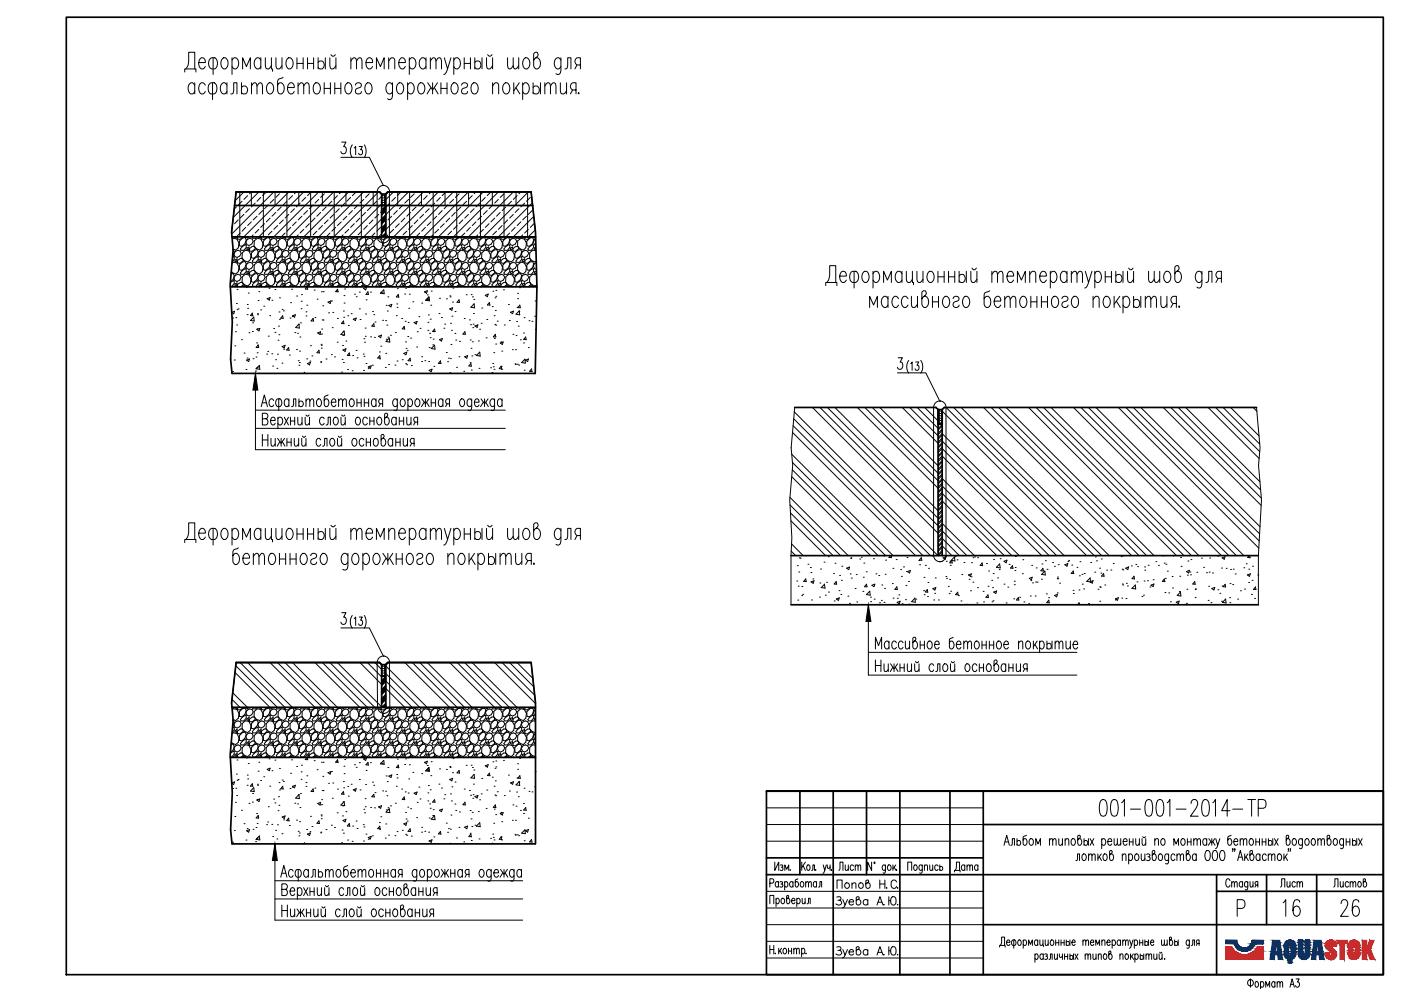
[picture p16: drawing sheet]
<svg xmlns="http://www.w3.org/2000/svg" width="420mm" height="297mm" viewBox="0 0 420 297" stroke-linecap="round" stroke-linejoin="round" font-family="sans-serif">
<g fill="none" stroke="#000" stroke-width=".3">
<path d="M73.1 57.5l-2.5 2.5M74.3 58.6l-1.2 1.2M75.4 57.5l-.6 .6M77.6 57.5l-7.5 7.5M78.2 59.2l-1.1 1.1M79.9 57.5l-1.1 1.1M82.1 57.5l-12.4 12.5M82.1 59.8l-1.1 1.1M83.8 58.1l-1.1 1.1M86.6 57.5l-13.5 13.5M87.7 58.6l-1.1 1.2M88.8 57.5l-.5 .6"/>
<path d="M91.1 57.5l-13.5 13.6 .5 .2 .1-.3M91.7 59.2l-1.2 1.1M93.3 57.5l-1.1 1.1M95.6 57.5l-13.5 13.5M95.6 59.8l-1.1 1.1M97.3 58.1l-1.1 1.1M100.1 57.5l-13.5 13.5M101.2 58.6l-1.1 1.2M102.3 57.5l-.5 .6M104.5 57.5l-13.4 13.5M105.1 59.2l-1.1 1.1M106.8 57.5l-1.1 1.1"/>
<path d="M109 57.5l-13.4 13.5M109.1 59.8l-1.2 1.1M110.7 58.1l-1.1 1.1M113.5 57.5l-13.4 13.5M114.5 58.8l-.9 1M114.6 58.2v.4h.5M114.6 58.8v.5h.5M114.6 59.5v.5h.5M115.3 58.2v.4h.4M115.3 58.8v.5h.4M115.3 59.5v.5h.4M118 57.5l-2.3 2.4"/>
<path d="M118.6 59.2l-1.1 1.1M120.3 57.5l-1.1 1.1M122.5 57.5l-6.8 6.8M122.5 59.8l-1.1 1.1M124.2 58.1l-1.1 1.1M127 57.5l-11.3 11.3M128.1 58.6l-1.1 1.2M129.2 57.5l-.5 .6M131.5 57.5l-13.4 13.5M132.1 59.2l-1.1 1.1M133.7 57.5l-1.1 1.1M136 57.5l-13.5 13.5"/>
<path d="M136 59.8l-1.1 1.1M137.7 58.1l-1.1 1.1M140.4 57.5l-13.4 13.5M141.6 58.6l-1.1 1.2M142.7 57.5l-.5 .6M144.9 57.5l-13.4 13.5M145.5 59.2l-1.1 1.1M147.2 57.5l-1.1 1.1M149.5 57.5l-13.5 13.5M149.5 59.8l-1.1 1.1M151.2 58.1l-1.2 1.1M154 57.5l-13.5 13.5"/>
<path d="M155.1 58.6l-1.1 1.2M156.2 57.5l-.6 .6M158.4 57.5l-13.4 13.5M159 59.2l-1.1 1.1M69.5 79l.5-.4 1.1 .2 .6 1.2-.2 1.4-.8 .7-1-.4-.3-.4M69.7 77.1l.3-.2 .2 .2 .1 .7-.7 .8M69.8 71.5l1.3 .2 .6 1.2-.2 1.4-.8 .7-.8-.4M69.9 74.8h.1M69.9 71l-.1 .1M69.9 74.8l.4 .6-.5 1.4M70.4 71l.5 .3 .1-.3M70.6 77.9l.5-.3-.2 .9-.5-.2z"/>
<path d="M70.6 75.4l.8-.4 .6 .3 .3 .6-.4 .9-.8 .4-.7-.3-.2-.7zM70.9 62l-.5 .5M71.2 78.1l.9-.6 .5-.1 .4 .7-1 .9-.8-.2zM71.2 71v.6l.8 .2 1-.8M71.4 65.9l-1.1 1.2M71.8 79.5l.9-1 .8-.1 .4 .6-.4 1.2-1 .8-.7-.1zM71.8 72.3l.9-.9 .8-.2 .4 .7-.4 1.1-1 .8-.7-.1zM72 69.9l-1.1 1.1M72.6 60.3l-1.2 1.1M72.7 75.8l.9-.8 1.1 .2 .6 1.2-.2 1.4-.8 .7-1-.4-.7-.8zM72.7 73.9l.9-.6 .2 .2 .1 .7-.8 .9-.8-.1-.2-.4zM73.1 64.3l-1.1 1.1"/>
<path d="M73.3 71l1 .4 .4-.4M73.7 68.2l-1.1 1.1M74 73.3l-.3-.7 .5-.8 .7-.4 .7 .3 .3 .6-.4 .9-.8 .4-.7-.3M74.2 74.3l.5-.3-.2 .9-.5-.2zM74.2 79l.7-.4 .7 .3 .3 .6-.4 .8-.8 .5-.7-.3-.3-.8zM74.8 74.5l.8-.6 .6-.1 .4 .7-1 .9-.8-.2zM74.8 62.6l-1.1 1.1M75.4 66.5l-1.1 1.1M75.8 71v.4l.9 .1 .4-.5M75.9 70.4l-.5 .6M76.3 72.2l.9-.8 1 .3 .7 1.2-.2 1.4-.8 .7-1-.5-.7-.7zM76.3 79.4l.9-.8 1 .2 .7 1.2-.2 1.4-.8 .7-1-.4-.7-.8z"/>
<path d="M76.3 77.5l.9-.6 .2 .2 .1 .7-.8 .9-.9-.1-.1-.4zM76.3 75l.8-.2 .4 .6-.4 1.2-1 .8-.7-.1v-1.4zM76.5 60.9l-1.1 1.1M77.1 64.8l-1.2 1.1M77.6 68.7l-1.1 1.2M77.8 77.9l.5-.3-.2 .9-.5-.2zM77.8 75.4l.7-.4 .7 .3 .3 .6-.4 .9-.8 .4-.7-.3-.3-.7zM78.4 78.1l.8-.6 .6-.1 .3 .7-1 .9-.7-.2zM78.4 71v.6l.7 .2 1-.8M78.8 63.1l-1.2 1.2M78.9 79.5l1-1 .8-.1 .4 .6-.4 1.2-1 .8-.7-.1zM78.9 72.3l1-.9 .8-.2 .4 .7-.4 1.1-1 .8-.7-.1z"/>
<path d="M79.3 67.1l-1.1 1.1M79.9 75.8l.9-.8 1 .2 .7 1.2-.2 1.4-.8 .7-1-.4-.7-.8zM79.9 73.9l.9-.6 .2 .2 .1 .7-.8 .9-.9-.1-.1-.4zM80.5 61.4l-1.2 1.2M80.5 71l1 .4 .4-.4M81 65.4l-1.1 1.1M81.2 73.3l-.3-.7 .4-.8 .8-.4 .7 .3 .3 .6-.4 .9-.8 .4-.7-.3M81.3 74.3l.6-.3-.2 .9-.5-.2zM81.3 79l.8-.4 .7 .3 .3 .6-.4 .8-.8 .5-.7-.3-.3-.8zM81.6 69.3l-1.1 1.1M82 74.5l.8-.6 .6-.1 .3 .7-1 .9-.7-.2zM82.5 75.9l1-.9 .8-.2 .4 .6-.4 1.2-1 .8-.7-.1z"/>
<path d="M82.7 63.7l-1.1 1.1M83.3 67.6l-1.2 1.1M83.5 77.5l.9-.6 .2 .2 .1 .7-.8 .9-.9-.1-.1-.4zM83.5 72.2l.9-.8 1 .3 .6 1.2-.2 1.4-.7 .7-1-.5-.7-.7zM83.5 79.4l.9-.8 1 .2 .6 1.2-.2 1.4-.7 .7-1-.4-.7-.8zM84.4 62l-1.1 1.1M84.8 71l.5 .3 .1-.3M84.9 77.9l.6-.3-.2 .9-.5-.2zM84.9 75.4l.8-.4 .7 .3 .3 .6-.4 .9-.8 .4-.7-.3-.3-.7zM84.9 65.9l-1.1 1.2M85.5 69.9l-1.6 1.6-.9-.1-.1-.4M85.6 78.1l.8-.6 .6-.1 .3 .7-1 .9-.7-.2z"/>
<path d="M85.6 71v.6l.7 .2 1-.8M86 60.3l-1.1 1.1M86.1 79.5l1-1 .8-.1 .3 .6-.3 1.2-1 .8-.7-.1zM86.1 72.3l1-.9 .8-.2 .3 .7-.3 1.1-1 .8-.7-.1zM86.6 64.3l-1.1 1.1M87 75.8l1-.8 1 .2 .6 1.2-.2 1.4-.7 .7-1-.4-.7-.8zM87.1 73.9l.9-.6 .2 .2v.7l-.7 .9-.9-.1-.1-.4zM87.2 68.2l-1.2 1.1M87.7 71l1 .4 .4-.4M88.3 62.6l-1.1 1.1M88.4 73.3l-.3-.7 .4-.8 .8-.4 .7 .3 .3 .6-.4 .9-.8 .4-.7-.3M88.5 74.3l.6-.3-.2 .9-.5-.2z"/>
<path d="M88.5 79l.8-.4 .7 .3 .3 .6-.4 .8-.8 .5-.7-.3-.3-.8zM88.8 66.5l-1.1 1.1M89.2 74.5l.8-.6 .6-.1 .3 .7-1 .9-.7-.2zM89.4 70.4l-.5 .6M89.7 75.9l1-.9 .8-.2 .3 .6-.3 1.2-1 .8-.7-.1zM90 60.9l-1.2 1.1M90.1 71l.1 .4 .8 .1 .5-.5M90.5 64.8l-1.1 1.1M90.6 72.2l1-.8 1 .3 .6 1.2-.2 1.4-.8 .7-.9-.5-.7-.7zM90.6 79.4l1-.8 1 .2 .6 1.2-.2 1.4-.8 .7-.9-.4-.7-.8zM90.7 77.5l.9-.6 .2 .2v.7l-.8 .9-.8-.1-.1-.4zM91.1 68.7l-1.1 1.2"/>
<path d="M92 71l.4 .3 .1-.3M92.1 77.9l.6-.3-.3 .9-.4-.2zM92.1 75.4l.8-.4 .7 .3 .3 .6-.4 .9-.8 .4-.7-.3-.3-.7zM92.2 63.1l-1.1 1.2M92.8 78.1l.8-.6 .5-.1 .4 .7-1 .9-.7-.2zM92.8 71v.6l.7 .2 1-.8M92.8 67.1l-1.1 1.1M93.3 79.5l1-1 .8-.1 .3 .6-.3 1.2-1 .8-.7-.1zM93.9 61.4l-1.1 1.2M94.2 75.8l1-.8 1 .2 .6 1.2-.2 1.4-.8 .7-.9-.4-.8-.8zM94.3 73.9l.9-.6 .2 .2v.7l-.8 .9-.8-.1-.2-.4zM94.3 71.4l.8-.2 .3 .7-.3 1.1-1 .8-.7-.1-.1-1.4z"/>
<path d="M94.5 65.4l-1.2 1.1M94.9 71l.9 .4 .5-.4M95 69.3l-1.1 1.1M95.6 73.3l-.3-.7 .4-.8 .8-.4 .7 .3 .3 .6-.4 .9-.8 .4-.8-.3M95.7 74.3l.6-.3-.3 .9-.5-.2zM96.2 63.7l-1.2 1.1M96.4 74.5l.8-.6 .5-.1 .4 .7-1 .9-.7-.2zM96.7 67.6l-1.1 1.1M96.9 75.9l1-.9 .7-.2 .4 .6-.4 1.2-.9 .8-.7-.1zM97.3 71l.1 .4 .8 .1 .5-.5M97.8 72.2l.9-.8 1.1 .3 .6 1.2-.2 1.4-.8 .7-.9-.5-.8-.7zM97.8 79.4l.9-.8 1.1 .2 .6 1.2-.2 1.4-.8 .7-.9-.4-.8-.8z"/>
<path d="M97.8 62l-1.1 1.1M97.9 77.5l.8-.6 .3 .2v.7l-.8 .9-.8-.1-.2-.4zM98.4 65.9l-1.1 1.2M99 69.9l-1.1 1.1M99.1 76.9l.8 .3 .8-.4 .4-.9-.4-.6-.6-.3-.8 .4-.4 .8 .3 .7M99.2 71l.4 .3 .1-.3M99.3 77.9l.6-.3-.3 .9-.5-.2zM99.5 60.3l-1.1 1.1M100 78.1l.8-.6 .5-.1 .4 .7-1 .9-.7-.2zM100 71v.6l.7 .2 1-.8M100.1 64.3l-1.1 1.1M100.5 79.5l1-1 .7-.1 .4 .6-.4 1.2-1 .8-.6-.1z"/>
<path d="M100.5 72.3l1-.9 .7-.2 .4 .7-.4 1.1-1 .8-.6-.1zM100.7 68.2l-1.2 1.1M101.4 75.8l.9-.8 1.1 .2 .6 1.2-.2 1.4-.8 .7-.9-.4-.8-.8zM101.5 73.9l.8-.6 .3 .2v.7l-.8 .9-.8-.1-.2-.4zM101.8 62.6l-1.1 1.1M102.1 71l.9 .4 .4-.4M102.3 66.5l-1.1 1.1M102.8 73.3l-.3-.7 .4-.8 .8-.4 .6 .3 .4 .6-.4 .9-.9 .4-.7-.3M102.9 74.3l.5-.3-.2 .9-.5-.2zM102.9 70.4l-.6 .6M103.4 60.9l-1.1 1.1M103.6 74.5l.8-.6 .5-.1 .4 .7-1 .9-.7-.2z"/>
<path d="M104 64.8l-1.1 1.1M104.1 75.9l.9-.9 .8-.2 .4 .6-.4 1.2-1 .8-.6-.1zM104.5 71h-.1M104.6 68.7l-1.2 1.2M105 77.5l.9-.6 .3 .2v.7l-.8 .9-.8-.1-.2-.4zM105 72.2l.9-.8 1.1 .3 .6 1.2-.2 1.4-.8 .7-1-.5-.7-.7zM105 79.4l.9-.8 1.1 .2 .6 1.2-.2 1.4-.8 .7-1-.4-.7-.8zM105.7 63.1l-1.1 1.2M105.9 71l-.5 .5-.8-.1-.2-.4M106.2 67.1l-1.1 1.1M106.3 76.9l.7 .3 .9-.4 .4-.9-.4-.6-.6-.3-.8 .4-.4 .8 .3 .7M106.4 71l.4 .3 .1-.3"/>
<path d="M106.5 77.9l.5-.3-.2 .9-.5-.2zM107.2 78.1l.8-.6 .5-.1 .4 .7-1 .9-.7-.2zM107.2 71v.6l.7 .2 1-.8M107.4 61.4l-1.2 1.2M107.7 79.5l.9-1 .8-.1 .4 .6-.4 1.2-1 .8-.6-.1zM107.7 72.3l.9-.9 .8-.2 .4 .7-.4 1.1-1 .8-.6-.1zM107.9 65.4l-1.1 1.1M108.5 69.3l-1.1 1.1M108.6 75.8l.9-.8 1.1 .2 .6 1.2-.2 1.4-.8 .7-1-.4-.7-.8zM108.6 73.9l.9-.6 .3 .2v.7l-.8 .9-.8-.1-.2-.4zM109.2 71l1 .4 .4-.4M109.6 63.7l-1.1 1.1"/>
<path d="M110 73.3l-.3-.7 .4-.8 .8-.4 .6 .3 .4 .6-.5 .9-.8 .4-.7-.3M110.1 74.3l.5-.3-.2 .9-.5-.2zM110.2 67.6l-1.1 1.1M110.7 74.5l.9-.6 .5-.1 .4 .7-1.1 .9-.7-.2zM111.3 62l-1.1 1.1M111.7 71h-.1M111.9 65.9l-1.2 1.2M112.2 72.2l.9-.8 1.1 .3 .6 1.2-.2 1.4-.8 .7-1-.5-.7-.7zM112.2 79.4l.9-.8 1.1 .2 .6 1.2-.2 1.4-.8 .7-1-.4-.7-.8zM112.2 77.5l.9-.6 .2 .2 .1 .7-.8 .9-.8-.1-.2-.4zM112.2 75l.8-.2 .4 .6-.4 1.2-1 .8-.6-.1-.1-1.4zM112.4 69.9l-1.1 1.1"/>
<path d="M113 60.3l-1.1 1.1M113 71l-.4 .5-.8-.1-.2-.4M113.5 76.9l.7 .3 .8-.4 .4-.9-.3-.6-.6-.3-.8 .4-.4 .8 .3 .7M113.6 64.3l-1.2 1.1M113.7 77.9l.5-.3-.2 .9-.5-.2zM114.1 68.2l-1.1 1.1M114.3 78.1l.9-.6 .5-.1 .4 .7-1.1 .9-.7-.2zM114.3 71v.6l.7 .2 1.1-.8M114.5 70.1l-1 1 .5 .2 .1-.3M114.5 65.6l-5.4 5.4M114.5 61.1l-9.9 9.9M114.5 63.4l-.4 .3"/>
<path d="M114.6 60.2v.5h.5M114.6 60.9v.5h.5M114.9 79.5l.9-1 .8-.1 .4 .6-.4 1.2-1 .8-.6-.1zM114.9 72.3l.9-.9 .8-.2 .4 .7-.4 1.1-1 .8-.6-.1zM115.3 60.2v.5h.4M115.3 60.9v.5h.4M115.8 75.8l.9-.8 1.1 .2 .5 1.2-.1 1.4-.8 .7-1-.4-.7-.8zM115.8 73.9l.9-.6 .2 .2 .1 .7-.8 .9-.8-.1-.2-.4zM115.8 66.5l-.1 .1M116.4 70.4l-.6 .6M116.4 71l1 .4 .4-.4M116.9 60.9l-1.1 1.1"/>
<path d="M117.1 73.3l-.2-.7 .3-.8 .9-.4 .6 .3 .3 .6-.4 .9-.8 .4-.7-.3M117.2 74.3l.6-.3-.2 .9-.5-.2zM117.2 79l.9-.4 .6 .3 .3 .6-.4 .8-.8 .5-.7-.3-.2-.8zM117.5 64.8l-1.1 1.1M117.9 74.5l.9-.6 .5-.1 .4 .7-1.1 .9-.7-.2zM118.1 68.7l-1.2 1.2M118.5 75.9l.9-.9 .8-.2 .4 .6-.4 1.2-1 .8-.7-.1zM118.9 71l.1 .4 .8 .1 .4-.5M119.2 63.1l-1.1 1.2M119.4 72.2l.9-.8 1.1 .3 .5 1.2-.1 1.4-.8 .7-1-.5-.7-.7zM119.4 79.4l.9-.8 1.1 .2 .5 1.2-.1 1.4-.8 .7-1-.4-.7-.8zM119.4 77.5l.9-.6 .2 .2 .1 .7-.8 .9-.8-.1-.2-.4z"/>
<path d="M119.7 67.1l-1.1 1.1M120.7 71l.5 .3 .1-.3M120.8 77.9l.6-.3-.2 .9-.5-.2zM120.8 75.4l.8-.4 .7 .3 .3 .6-.4 .9-.8 .4-.7-.3-.3-.7zM120.8 61.4l-1.1 1.2M121.4 65.4l-1.1 1.1M121.5 78.1l.8-.6 .6-.1 .4 .7-1.1 .9-.7-.2zM121.5 71v.6l.7 .2 1-.8M122 69.3l-1.2 1.1M122.1 72.3l.9-.9 .8-.2 .3 .7-.3 1.1-1 .8-.7-.1zM123 75.8l.9-.8 1 .2 .6 1.2-.1 1.4-.8 .7-1-.4-.7-.8zM123 73.9l.9-.6 .2 .2v.7l-.7 .9-.9-.1-.1-.4z"/>
<path d="M123 78.5l.8-.1 .3 .6-.3 1.2-1 .8-.7-.1v-1.4zM123.1 63.7l-1.1 1.1M123.6 71l1 .4 .4-.4M123.6 67.6l-1.1 1.1M124.3 73.3l-.3-.7 .4-.8 .8-.4 .7 .3 .3 .6-.4 .9-.8 .4-.7-.3M124.4 74.3l.6-.3-.2 .9-.5-.2zM124.4 79l.8-.4 .7 .3 .3 .6-.4 .8-.8 .5-.7-.3-.3-.8zM124.8 62l-1.2 1.1M125.1 74.5l.8-.6 .6-.1 .3 .7-1 .9-.7-.2zM125.3 65.9l-1.1 1.2M125.6 75.9l1-.9 .8-.2 .3 .6-.3 1.2-1 .8-.7-.1zM125.9 69.9l-1.1 1.1"/>
<path d="M126 71l.1 .4 .9 .1 .4-.5M126.5 60.3l-1.2 1.1M126.6 72.2l.9-.8 1 .3 .6 1.2-.1 1.4-.8 .7-1-.5-.7-.7zM126.6 79.4l.9-.8 1 .2 .6 1.2-.1 1.4-.8 .7-1-.4-.7-.8zM126.6 77.5l.9-.6 .2 .2v.7l-.7 .9-.9-.1-.1-.4zM127 64.3l-1.1 1.1M127.6 68.2l-1.1 1.1M127.9 71l.5 .3 .1-.3M128 77.9l.6-.3-.2 .9-.5-.2zM128 75.4l.8-.4 .7 .3 .3 .6-.4 .9-.8 .4-.7-.3-.3-.7zM128.7 78.1l.8-.6 .6-.1 .3 .7-1 .9-.7-.2zM128.7 71v.6l.7 .2 1-.8"/>
<path d="M128.7 62.6l-1.1 1.1M129.2 79.5l1-1 .8-.1 .3 .6-.3 1.2-1 .8-.7-.1zM129.2 72.3l1-.9 .8-.2 .3 .7-.3 1.1-1 .8-.7-.1zM129.3 66.5l-1.2 1.1M129.8 70.4l-.5 .6M130.2 73.9l.9-.6 .2 .2v.7l-.7 .9-.9-.1-.1-.4zM130.2 75.8l.9-.8 1 .2 .6 1.2-.2 1.4-.7 .7-1-.4-.7-.8zM130.4 60.9l-1.1 1.1M130.8 71l1 .4 .4-.4M131 64.8l-1.2 1.1M131.5 73.3l-.3-.7 .4-.8 .8-.4 .7 .3 .3 .6-.4 .9-.8 .4-.7-.3M131.5 68.7l-1.1 1.2"/>
<path d="M131.6 74.3l.6-.3-.2 .9-.5-.2zM131.6 79l.8-.4 .7 .3 .3 .6-.4 .8-.8 .5-.7-.3-.3-.8zM132.3 74.5l.8-.6 .6-.1 .3 .7-1 .9-.7-.2zM132.6 63.1l-1.1 1.2M132.8 75.9l1-.9 .8-.2 .3 .6-.3 1.2-1 .8-.7-.1zM133.2 71l.1 .4 .9 .1 .4-.5M133.2 67.1l-1.1 1.1M133.7 72.2l.9-.8 1.1 .3 .6 1.2-.2 1.4-.7 .7-1-.5-.7-.7zM133.7 79.4l.9-.8 1.1 .2 .6 1.2-.2 1.4-.7 .7-1-.4-.7-.8zM133.8 77.5l.8-.6 .3 .2v.7l-.7 .9-.9-.1-.1-.4zM134.3 61.4l-1.1 1.2M134.9 65.4l-1.1 1.1"/>
<path d="M135.1 71l.5 .3v-.3M135.2 77.9l.6-.3-.2 .9-.5-.2zM135.2 75.4l.8-.4 .7 .3 .3 .6-.4 .9-.8 .4-.7-.3-.3-.7zM135.5 69.3l-1.2 1.1M135.9 78.1l.8-.6 .6-.1 .3 .7-1 .9-.7-.2zM135.9 71v.6l.7 .2 1-.8M136.4 79.5l1-1 .8-.1 .3 .6-.3 1.2-1 .8-.7-.1zM136.4 72.3l1-.9 .8-.2 .3 .7-.3 1.1-1 .8-.7-.1zM136.6 63.7l-1.1 1.1M137.1 67.6l-1.1 1.1M137.3 75.8l.9-.8 1.1 .2 .6 1.2-.2 1.4-.8 .7-.9-.4-.7-.8zM137.4 73.9l.8-.6 .3 .2v.7l-.8 .9-.8-.1-.1-.4z"/>
<path d="M138 71l.9 .4 .4-.4M138.2 62l-1.1 1.1M138.7 73.3l-.3-.7 .4-.8 .8-.4 .7 .3 .3 .6-.4 .9-.8 .4-.7-.3M138.8 74.3l.6-.3-.3 .9-.4-.2zM138.8 79l.8-.4 .7 .3 .3 .6-.4 .8-.8 .5-.7-.3-.3-.8zM138.8 65.9l-1.1 1.2M139.4 69.9l-1.2 1.1M139.5 74.5l.8-.6 .5-.1 .4 .7-1 .9-.7-.2zM139.9 60.3l-1.1 1.1M140 75.9l1-.9 .8-.2 .3 .6-.3 1.2-1 .8-.7-.1zM140.4 71l.1 .4 .8 .1 .5-.5M140.5 64.3l-1.1 1.1"/>
<path d="M140.9 72.2l.9-.8 1.1 .3 .6 1.2-.2 1.4-.8 .7-1-.5-.7-.7zM140.9 79.4l.9-.8 1.1 .2 .6 1.2-.2 1.4-.8 .7-1-.4-.7-.8zM141 77.5l.8-.6 .3 .2v.7l-.8 .9-.8-.1-.2-.4zM141 68.2l-1.1 1.1M142.2 62.6l-1.2 1.1M142.2 76.9l.7 .3 .8-.4 .5-.9-.3-.6-.7-.3-.8 .4-.4 .8 .3 .7M142.3 71l.4 .3 .1-.3M142.4 77.9l.5-.3-.2 .9-.5-.2zM142.7 66.5l-1.1 1.1M143.1 78.1l.8-.6 .5-.1 .4 .7-1 .9-.7-.2zM143.1 71v.6l.7 .2 1-.8M143.3 70.4l-.6 .6"/>
<path d="M143.6 79.5l1-1 .7-.1 .4 .6-.4 1.2-.9 .8-.7-.1zM143.6 72.3l1-.9 .7-.2 .4 .7-.4 1.1-.9 .8-.7-.1zM143.9 60.9l-1.2 1.1M144.4 64.8l-1.1 1.1M144.5 75.8l.9-.8 1.1 .2 .6 1.2-.2 1.4-.8 .7-1-.4-.7-.8zM144.6 73.9l.8-.6 .3 .2v.7l-.8 .9-.8-.1-.2-.4zM145 68.7l-1.1 1.2M145.2 71l.9 .4 .4-.4M145.9 73.3l-.3-.7 .4-.8 .8-.4 .6 .3 .4 .6-.5 .9-.8 .4-.7-.3M146 74.3l.5-.3-.2 .9-.5-.2zM146.1 63.1l-1.1 1.2M146.7 74.5l.8-.6 .5-.1 .4 .7-1 .9-.7-.2z"/>
<path d="M146.7 67.1l-1.2 1.1M147.2 75.9l1-.9 .7-.2 .4 .6-.4 1.2-1 .8-.6-.1zM147.6 71h-.1M147.8 61.4l-1.1 1.2M148.1 72.2l.9-.8 1.1 .3 .6 1.2-.2 1.4-.8 .7-1-.5-.7-.7zM148.1 79.4l.9-.8 1.1 .2 .6 1.2-.2 1.4-.8 .7-1-.4-.7-.8zM148.2 77.5l.8-.6 .3 .2v.7l-.8 .9-.8-.1-.2-.4zM148.4 65.4l-1.2 1.1M148.9 69.3l-1.1 1.1M149 71l-.5 .5-.8-.1-.2-.4M149.4 76.9l.7 .3 .8-.4 .5-.9-.4-.6-.6-.3-.8 .4-.4 .8 .3 .7M149.6 77.9l.5-.3-.2 .9-.5-.2z"/>
<path d="M150 63.7l-1.1 1.1M150.3 78.1l.8-.6 .5-.1 .4 .7-1 .9-.7-.2zM150.3 71v.6l.7 .2 1-.8M150.6 67.6l-1.1 1.1M150.8 79.5l.9-1 .8-.1 .4 .6-.4 1.2-1 .8-.6-.1zM150.8 72.3l.9-.9 .8-.2 .4 .7-.4 1.1-1 .8-.6-.1zM151.7 73.9l.9-.6 .3 .2v.7l-.8 .9-.8-.1-.2-.4zM151.7 75.8l.9-.8 1.1 .2 .6 1.2-.2 1.4-.8 .7-1-.4-.7-.8zM151.7 62l-1.1 1.1M152.3 65.9l-1.1 1.2M152.3 71l1 .4 .4-.4M152.9 69.9l-1.2 1.1"/>
<path d="M153.1 73.3l-.3-.7 .3-.8 .9-.4 .6 .3 .4 .6-.5 .9-.8 .4-.7-.3M153.1 74.3l.6-.3-.2 .9-.5-.2zM153.4 60.3l-1.1 1.1M153.9 74.5l.8-.6 .5-.1 .4 .7-1.1 .9-.6-.2zM154 64.3l-1.1 1.1M154.4 75.9l.9-.9 .8-.2 .3 .6-.3 1.2-1 .8-.6-.1zM154.5 68.2l-1.1 1.1M154.8 71h-.1M155.3 72.2l.9-.8 1.1 .3 .6 1.2-.2 1.4-.8 .7-1-.5-.7-.7zM155.3 79.4l.9-.8 1.1 .2 .6 1.2-.2 1.4-.8 .7-1-.4-.7-.8zM155.3 77.5l.9-.6 .2 .2v.7l-.7 .9-.8-.1-.2-.4zM155.6 62.6l-1.1 1.1"/>
<path d="M156.1 71l-.4 .5-.8-.1-.2-.4M156.2 66.5l-1.1 1.1M156.6 76.9l.7 .3 .8-.4 .5-.9-.4-.6-.6-.3-.9 .4-.3 .8 .3 .7M156.7 71l.4 .3 .1-.3M156.7 77.9l.6-.3-.2 .9-.5-.2zM156.7 70.4l-.5 .6M157.3 60.9l-1.1 1.1M157.4 78.1l.9-.6 .5-.1 .4 .7-1.1 .9-.7-.2zM157.4 71v.6l.7 .2 1.1-.8M157.9 64.8l-1.2 1.1M158 79.5l.9-1 .8-.1 .3 .6-.3 1.2-1 .8-.6-.1zM158 72.3l.9-.9 .8-.2 .3 .7-.3 1.1-1 .8-.6-.1z"/>
<path d="M158.4 68.7l-1.1 1.2M158.9 73.9l.9-.6 .2 .2v.7l-.7 .9-.8-.1-.2-.4zM159.5 71l1 .4 .1-.2M159.6 60.9l-10.2 10.2 .5 .2 .1-.3M159.6 63.1l-1.2 1.2M160 64.9l-6 6.1M160.1 67.1l-1.1 1.1M160.2 73.3l.5 .2M160.4 69l-2 2M160.6 71.7l-.3 .1-.3 .8 .3 .7M160.7 74.1l-.5 .6 .5 .2M160.7 75.2l-.9-.2-.9 .8-.1 1.5 .7 .8 1 .4 .2-.2"/>
<path d="M160.8 78.8l-.5 .2-.3 .7 .3 .7M69.1 84.7l.9-.6 .2 .1 .1 .7-.8 1-.5-.1M69.3 82.1l.6-.1 .4 .6-.4 1.2-.8 .7M69.3 81.6v.2M69.5 93.6l.8-.3-.2 .8-.6-.4M69.8 86l.2-.2 .9 .2M69.8 95.3h.1M70.6 85.1l.5-.3-.2 .8-.5-.2zM70.6 82.6l.8-.4 .6 .3 .3 .6-.4 .8-.8 .5-.7-.3-.2-.8zM70.6 99.4h.1M70.7 95.2h.1M70.9 91h.1"/>
<path d="M71 97.4h.1M71.1 86.7h.1M71.1 92.8h.1M71.2 86v-.7l.9-.6 .5-.1 .4 .7-.8 .7M71.4 92.6h.1M72.5 86l1-.4 .2 .4M72.7 83l.9-.8 1.1 .2 .6 1.2-.2 1.4-.8 .7-1-.4-.7-.8zM72.7 81.1l.9-.6 .2 .1 .1 .8-.8 .9-.8-.1-.2-.4zM73.9 86.1h.1M74.1 94.3h.1M74.2 91.3h.1M74.2 81.5l.5-.3-.2 .9-.5-.3z"/>
<path d="M74.3 92.4h.1M74.5 87.8h.1M74.6 86l.3-.2 .5 .2M74.7 99.7h.1M74.8 81.7l.8-.6 .6-.1 .4 .7-1 .9-.8-.2zM75.4 83.1l.9-1 .8-.1 .4 .6-.4 1.2-1 .8-.7-.1zM75.7 99.4h.1M75.8 96.8h.1M75.8 94.7l-.1-.8-.6 .7 .7 .1M76.1 95l.1 1.2-1.1-.1zM76.3 84.7l.9-.6 .2 .1 .1 .7-.8 1-.9-.1-.1-.4zM76.9 86l.3-.2 .8 .2"/>
<path d="M77 98.8l.9-.4-.2 .8zM77.1 98.6h.1M77.2 94h.1M77.2 94.3h.1M77.4 90.1h.1M77.6 87.4h.1M77.8 85.1l.5-.3-.2 .8-.5-.2zM77.8 82.6l.7-.4 .7 .3 .3 .6-.4 .8-.8 .5-.7-.3-.3-.8zM78.2 92.9h.1M78.4 86v-.7l.8-.6 .6-.1 .3 .7-.8 .7M79.1 91.8h.1M79.7 86l1-.4 .2 .4"/>
<path d="M79.9 83l.9-.8 1 .2 .7 1.2-.2 1.4-.8 .7-1-.4-.7-.8zM79.9 81.1l.9-.6 .2 .1 .1 .8-.8 .9-.9-.1-.1-.4zM80.1 89.5l.9-.3-.2 .8zM80.7 86.4h.1M80.9 94.6h.1M81.3 81.5l.6-.3-.2 .9-.5-.3zM81.6 90h.1M81.7 86l.4-.2 .5 .2M82 81.7l.8-.6 .6-.1 .3 .7-1 .9-.7-.2zM82.1 98.5h.1M82.5 86.8h.1M82.5 99.6h.1"/>
<path d="M83.5 84.7l.9-.6 .2 .1 .1 .7-.8 1-.9-.1-.1-.4zM83.5 82.1l.8-.1 .4 .6-.4 1.2-1 .8-.7-.1-.1-1.4zM83.5 97.7h.1M83.7 93.5h.1M83.8 89.3h.1M83.8 95.7h.1M84.1 86l.3-.2 .8 .2M84.6 92.8h.1M84.9 85.1l.6-.3-.2 .8-.5-.2zM84.9 82.6l.8-.4 .7 .3 .3 .6-.4 .8-.8 .5-.7-.3-.3-.8zM84.9 95.4l-.1-.7-.6 .7h.7M85 93.2h.1"/>
<path d="M85.6 86v-.7l.8-.6 .6-.1 .3 .7-.8 .7M86.9 86l.2-.3 .8-.1 .2 .4M87 95.3h.1M87 83l1-.8 1 .2 .6 1.2-.2 1.4-.7 .7-1-.4-.7-.8zM87.1 81.1l.9-.6 .2 .1v.8l-.7 .9-.9-.1-.1-.4zM87.2 90.7h.1M87.4 86.7h.1M87.7 94.9h.1M87.7 94.7l.9-.4-.3 .8zM88.4 99.7h.1M88.5 81.5l.6-.3-.2 .9-.5-.3zM88.9 86l.4-.2 .5 .2"/>
<path d="M89 88.7h.1M89.2 81.7l.8-.6 .6-.1 .3 .7-1 .9-.7-.2zM89.2 99.9h.1M89.5 97.2h.1M89.6 97.2l.2 1.1-1.1-.1zM89.7 83.1l1-1 .8-.1 .3 .6-.3 1.2-1 .8-.7-.1zM90.1 96.8h.1M90.3 92.5h.1M90.3 90.3h.1M90.4 88.3h.1M90.7 84.7l.9-.6 .2 .1v.7l-.8 1-.8-.1-.1-.4zM91.3 86l.3-.2 .8 .2"/>
<path d="M91.8 94.7h.1M91.8 93.5h.1M92 91.5h.1M92.1 86l-.5 .6 .7 .1-.2-.7M92.1 85.1l.6-.3-.3 .8-.4-.2zM92.1 82.6l.8-.4 .7 .3 .3 .6-.4 .8-.8 .5-.7-.3-.3-.8zM92.8 86v-.7l.8-.6 .5-.1 .4 .7-.8 .7M93.9 95.4l.2 .8h-.8l.6-.8M94 86l.3-.3 .8-.1 .2 .4M94.2 87h.1M94.2 83l1-.8 1 .2 .6 1.2-.2 1.4-.8 .7-.9-.4-.8-.8zM94.3 81.1l.9-.6 .2 .1v.8l-.8 .9-.8-.1-.2-.4z"/>
<path d="M94.4 95.2h.1M95.1 89.7h.1M95.3 99.8l.9-.4-.3 .8zM95.6 80.4l-.3-.7 .4-.7 .8-.4 .7 .3 .3 .6-.4 .8-.8 .5-.8-.3M95.7 81.5l.6-.3-.3 .9-.5-.3zM96.1 86l.4-.2 .4 .2M96.4 87.5h.1M96.4 81.7l.8-.6 .5-.1 .4 .7-1 .9-.7-.2zM96.5 98.6h.1M96.6 95.9h.1M96.8 91.7h.1M96.9 95.9h.1"/>
<path d="M96.9 87.4h.1M96.9 83.1l1-1 .7-.1 .4 .6-.4 1.2-.9 .8-.7-.1zM97.9 84.7l.8-.6 .3 .1v.7l-.8 1-.8-.1-.2-.4zM98.4 90.6l.9-.4-.3 .8zM98.5 86l.2-.2 .9 .2M98.5 93.8h.1M99.2 84l-.3-.7 .4-.7 .8-.4 .6 .3 .4 .6-.4 .8-.8 .5-.8-.3M99.3 85.1l.6-.3-.3 .8-.5-.2zM99.4 90.2h.1M99.6 98.2h.1M99.8 93.6h.1M100 86v-.7l.8-.6 .5-.1 .4 .7-.8 .7"/>
<path d="M101 87.2h.1M101.2 95.5h.1M101.2 86l1-.4 .2 .4M101.4 87.5l-.2-.8-.5 .7 .7 .1M101.4 83l.9-.8 1.1 .2 .6 1.2-.2 1.4-.8 .7-.9-.4-.8-.8zM101.5 81.1l.8-.6 .3 .1v.8l-.8 .9-.8-.1-.2-.4zM101.7 86h.1M102.8 80.4l-.3-.7 .4-.7 .8-.4 .6 .3 .4 .6-.4 .8-.9 .5-.7-.3M102.9 99.3h.1M102.9 81.5l.5-.3-.2 .9-.5-.3zM103 93.2h.1M103 96.2l.2 .8-.8-.1z"/>
<path d="M103.1 95.1h.1M103.2 88.6h.1M103.2 90.8h.1M103.3 86l.4-.2 .4 .2M103.4 86.6h.1M103.6 81.7l.8-.6 .5-.1 .4 .7-1 .9-.7-.2zM103.8 86.1h.1M104.1 83.1l.9-1 .8-.1 .4 .6-.4 1.2-1 .8-.6-.1zM104.3 94.7h.1M104.5 97.6h.1M105 84.7l.9-.6 .3 .1v.7l-.8 1-.8-.1-.2-.4zM105.3 94h.1"/>
<path d="M105.7 86l.2-.2 .9 .2M105.9 95.7l.9-.4-.2 .8zM106.3 88.2h.1M106.4 84l-.3-.7 .4-.7 .8-.4 .6 .3 .4 .6-.4 .8-.9 .5-.7-.3M106.5 85.1l.5-.3-.2 .8-.5-.2zM106.8 88.9h.1M107.2 86v-.7l.8-.6 .5-.1 .4 .7-.8 .7M107.8 92.6h.1M107.8 87.5h.1M108 95.8h.1M108.4 86l.2-.3 .8-.1 .2 .4M108.6 83l.9-.8 1.1 .2 .6 1.2-.2 1.4-.8 .7-1-.4-.7-.8z"/>
<path d="M108.6 81.1l.9-.6 .3 .1v.8l-.8 .9-.8-.1-.2-.4zM109 86.4l.9-.3-.2 .8zM109.5 98.3h.1M109.6 94.1h.1M109.8 89.9h.1M110 80.4l-.3-.7 .4-.7 .8-.4 .6 .3 .4 .6-.5 .8-.8 .5-.7-.3M110.1 81.5l.5-.3-.2 .9-.5-.3zM110.3 87.5l.2 .8-.7-.1zM110.5 86l.4-.2 .4 .2M110.7 81.7l.9-.6 .5-.1 .4 .7-1.1 .9-.7-.2zM111.1 87.5h.1M111.3 83.1l.9-1 .8-.1 .4 .6-.4 1.2-1 .8-.6-.1z"/>
<path d="M111.7 93.4h.1M112.1 94.3h.1M112.1 97l.2 .8-.8-.1 .6-.7M112.2 84.7l.9-.6 .2 .1 .1 .7-.8 1-.8-.1-.2-.4zM112.5 96.5h.1M112.9 86l.2-.2 .8 .2M113.6 84l-.3-.7 .4-.7 .8-.4 .6 .3 .3 .6-.4 .8-.8 .5-.7-.3M113.7 85.1l.5-.3-.2 .8-.5-.2zM114.1 87.9l1-1 .1 1.2zM114.2 87.7h.1M114.3 86v-.7l.9-.6 .5-.1 .4 .7-.8 .7M114.6 87.8h.1"/>
<path d="M114.8 96h.1M115.6 86l.2-.3 .8-.1 .2 .4M115.6 96.1h.1M115.8 83l.9-.8 1.1 .2 .5 1.2-.1 1.4-.8 .7-1-.4-.7-.8zM115.8 91.5h.1M115.8 81.1l.9-.6 .2 .1 .1 .8-.8 .9-.8-.1-.2-.4zM116 97.5h.1M116.1 93.2h.1M116.3 89h.1M116.6 91.6l.9-.4-.3 .8zM117.2 81.5l.6-.3-.2 .9-.5-.3zM117.7 86l.4-.2 .4 .2"/>
<path d="M117.9 81.7l.9-.6 .5-.1 .4 .7-1.1 .9-.7-.2zM118.5 83.1l.9-1 .8-.1 .4 .6-.4 1.2-1 .8-.7-.1zM118.6 99.7h.1M118.9 94.6h.1M119 91.1h.1M119.1 92.1h.1M119.2 86.5h.1M119.4 84.7l.9-.6 .2 .1 .1 .7-.8 1-.8-.1-.2-.4zM119.5 88.3l.1 .8-.7-.1zM120 86l.3-.2 .8 .2M120.5 95.5h.1M120.8 85.1l.6-.3-.2 .8-.5-.2z"/>
<path d="M120.8 82.6l.8-.4 .7 .3 .3 .6-.4 .8-.8 .5-.7-.3-.3-.8zM121.2 97.8l.2 .8h-.8zM121.4 88.1h.1M121.5 96.3h.1M121.5 86v-.7l.8-.6 .6-.1 .4 .7-.9 .7M121.7 86.4h.1M122.3 86.1h.1M122.4 96.6h.1M122.6 92.4h.1M122.8 88.2h.1M122.8 86l1-.4 .2 .4M123 83l.9-.8 1 .2 .6 1.2-.1 1.4-.8 .7-1-.4-.7-.8z"/>
<path d="M123 81.1l.9-.6 .2 .1v.8l-.7 .9-.9-.1-.1-.4zM123.8 90.5h.1M124.2 96.7l.9-.3-.3 .7zM124.4 81.5l.6-.3-.2 .9-.5-.3zM124.8 86l.4-.2 .5 .2M125.1 99.4h.1M125.1 81.7l.8-.6 .6-.1 .3 .7-1 .9-.7-.2zM125.6 94.9h.1M125.6 83.1l1-1 .8-.1 .3 .6-.3 1.2-1 .8-.7-.1zM126 98.4h.1M126.5 90.8h.1M126.6 84.7l.9-.6 .2 .1v.7l-.7 1-.9-.1-.1-.4z"/>
<path d="M127.2 86l.3-.2 .8 .2M127.3 87.5l.9-.4-.3 .8zM128 85.1l.6-.3-.2 .8-.5-.2zM128 82.6l.8-.4 .7 .3 .3 .6-.4 .8-.8 .5-.7-.3-.3-.8zM128.1 88.4h.1M128.3 99h.1M128.3 96.6h.1M128.5 94.4h.1M128.6 89.1l.1 .8-.7-.1zM128.6 89l.2 1.2-1.2-.2zM128.7 86v-.7l.8-.6 .6-.1 .3 .7-.8 .7M128.8 99.9h.1"/>
<path d="M129 95.7h.1M129.2 91.5h.1M129.3 87.2h.1M129.9 86l.3-.3 .8-.1 .2 .4M130.2 81.1l.9-.6 .2 .1v.8l-.7 .9-.9-.1-.1-.4zM130.2 83l.9-.8 1 .2 .6 1.2-.2 1.4-.7 .7-1-.4-.7-.8zM130.5 99.4h-.8l.6-.8 .2 .8M131.6 81.5l.6-.3-.2 .9-.5-.3zM131.6 94h.1M131.8 89.4h.1M132 86l.4-.2 .5 .2M132.3 81.7l.8-.6 .6-.1 .3 .7-1 .9-.7-.2z"/>
<path d="M132.4 95.2h.1M132.8 83.1l1-1 .8-.1 .3 .6-.3 1.2-1 .8-.7-.1zM133.1 98.4h.1M133.4 97.2h.1M133.8 84.7l.8-.6 .3 .1v.7l-.7 1-.9-.1-.1-.4zM133.9 89.6h.1M134.4 86l.2-.2 .9 .2M134.9 92.6l.8-.4-.2 .8zM134.9 88.7h.1M135 89h.1M135.1 96.9h.1M135.2 85.1l.6-.3-.2 .8-.5-.2z"/>
<path d="M135.2 82.6l.8-.4 .7 .3 .3 .6-.4 .8-.8 .5-.7-.3-.3-.8zM135.4 99h.1M135.5 94.8h.1M135.7 90.6h.1M135.8 86.4h.1M135.9 86v-.7l.8-.6 .6-.1 .3 .7-.8 .7M136.4 99.9h.1M136.5 93.4h.1M137.1 86l.3-.3 .8-.1 .2 .4M137.3 83l.9-.8 1.1 .2 .6 1.2-.2 1.4-.8 .7-.9-.4-.7-.8zM137.4 81.1l.8-.6 .3 .1v.8l-.8 .9-.8-.1-.1-.4zM137.7 89.9l.1 .8-.7-.1 .6-.7"/>
<path d="M138.8 81.5l.6-.3-.3 .9-.4-.3zM139.2 95.5h.1M139.2 86l.4-.2 .5 .2M139.5 81.7l.8-.6 .5-.1 .4 .7-1 .9-.7-.2zM139.8 88.3h.1M140 83.1l1-1 .8-.1 .3 .6-.3 1.2-1 .8-.7-.1zM140.8 95.9h.1M141 84.7l.8-.6 .3 .1v.7l-.8 1-.8-.1-.2-.4zM141.1 97.3h.1M141.2 92.1l1.1 .2-.1-1.2-1 1M141.3 88.3h.1M141.6 86l.2-.2 .9 .2"/>
<path d="M141.7 89h.1M141.8 98.2h.1M141.9 97.2h.1M142 94h.1M142.1 89.7h.1M142.3 84l-.3-.7 .4-.7 .8-.4 .7 .3 .3 .6-.5 .8-.8 .5-.7-.3M142.4 85.1l.5-.3-.2 .8-.5-.2zM142.4 97.7l.9-.3-.2 .7zM143.1 86v-.7l.8-.6 .5-.1 .4 .7-.8 .7M143.8 98.7h.1M144.3 96.9h.1M144.3 86l1-.4 .2 .4"/>
<path d="M144.5 92.3h.1M144.5 83l.9-.8 1.1 .2 .6 1.2-.2 1.4-.8 .7-1-.4-.7-.8zM144.6 81.1l.8-.6 .3 .1v.8l-.8 .9-.8-.1-.2-.4zM145.5 88.5l.9-.4-.2 .8zM145.9 80.4l-.3-.7 .4-.7 .8-.4 .6 .3 .4 .6-.5 .8-.8 .5-.7-.3M146 95.8h.1M146 81.5l.5-.3-.2 .9-.5-.3zM146.4 86l.4-.2 .4 .2M146.7 81.7l.8-.6 .5-.1 .4 .7-1 .9-.7-.2zM146.8 90.7l.1 .7h-.7l.6-.7M147.2 83.1l1-1 .7-.1 .4 .6-.4 1.2-1 .8-.6-.1zM147.6 91.9h.1"/>
<path d="M147.8 87.3h.1M148.2 84.7l.8-.6 .3 .1v.7l-.8 1-.8-.1-.2-.4zM148.2 94.6h.1M148.4 97.2h.1M148.4 89.3h.1M148.5 93h.1M148.7 97.5h.1M148.7 88.8h.1M148.7 87h.1M148.8 86l.2-.2 .9 .2M149.1 96.3h.1M149.5 84l-.3-.7 .4-.7 .8-.4 .6 .3 .4 .6-.5 .8-.8 .5-.7-.3"/>
<path d="M149.6 85.1l.5-.3-.2 .8-.5-.2zM150.3 86v-.7l.8-.6 .5-.1 .4 .7-.8 .7M151 86.9h.1M151.2 97.4h.1M151.5 86l.2-.3 .8-.1 .2 .4M151.7 81.1l.9-.6 .3 .1v.8l-.8 .9-.8-.1-.2-.4zM151.7 83l.9-.8 1.1 .2 .6 1.2-.2 1.4-.8 .7-1-.4-.7-.8zM152.5 91.3h.1M152.8 96.1h.1M153.1 80.4l-.3-.7 .3-.7 .9-.4 .6 .3 .4 .6-.5 .8-.8 .5-.7-.3M153.1 93.6l.9-.3-.3 .7zM153.1 81.5l.6-.3-.2 .9-.5-.3z"/>
<path d="M153.6 86l.4-.2 .4 .2M153.9 81.7l.8-.6 .5-.1 .4 .7-1.1 .9-.6-.2zM154.4 83.1l.9-1 .8-.1 .3 .6-.3 1.2-1 .8-.6-.1zM154.9 96.4h.1M155.1 92.1h.1M155.2 87.9h.1M155.2 89.5h.1M155.3 84.7l.9-.6 .2 .1v.7l-.7 1-.8-.1-.2-.4zM155.4 97.7h.1M155.6 93.3h.1M155.7 93.2l.2 1.2-1.1-.2zM155.8 86.2h.1"/>
<path d="M156 86l.2-.2 .9 .2M156 92.2l-.1-.8-.6 .8h.8M156.7 84l-.3-.7 .3-.7 .9-.4 .6 .3 .4 .6-.5 .8-.8 .5-.7-.3M156.7 85.1l.6-.3-.2 .8-.5-.2zM157 99.8h.1M157.2 95.2h.1M157.4 86v-.7l.9-.6 .5-.1 .4 .7-.8 .7M158.7 96.1h.1M158.7 86l.2-.3 .8-.1 .2 .4M158.9 81.1l.9-.6 .2 .1v.8l-.7 .9-.8-.1-.2-.4zM159.5 96.3h.1M160.2 80.5l.6 .2"/>
<path d="M160.3 94.8h.1M160.5 90.2h.1M160.8 81.3l-.6 .5 .5 .3 .1-.4M160.8 98.7v.1M160.8 82.4l-1-.2-.9 .8-.1 1.5 .7 .8 1 .4 .4-.3M160.9 85.9l-.1 .1M69.8 111.4h.1M70.3 107.9h.1M70.4 103.7h.1M72.4 101.8h.1M73.2 105.8h.1M73.8 110.7h.1"/>
<path d="M73.9 108l.9-.4-.2 .8zM74.1 107.3h.1M75.9 107.5h.1M76.7 111.2h.1M76.8 107h.1M76.8 110.5l1-1 .1 1.2zM76.9 102.8h.1M76.9 110.3h.1M77.1 105.7h.1M77.2 110.1h.1M77.5 103.4l.1 .8-.8-.1zM80 106.1h.1"/>
<path d="M80.3 105.3h.1M80.5 100.8h.1M81.5 106h.1M81.8 109.7h.1M82.7 107.8h.1M83 110.4h.1M83.2 106.2h.1M83.4 102h.1M83.6 100.3h.1M84.6 108.8h.1M84.6 103.9l.9-.4-.3 .8zM85.1 104.7h.1"/>
<path d="M86.7 105l-.1-.8-.6 .7 .7 .1M86.8 106.4h.1M88.9 104.8h.1M89.4 108.1h.1M89.6 109.5h.1M89.8 108.7h.1M89.8 105.2h.1M89.9 101h.1M91 111.9l.3-.3 .1 .3M92 107.6h.1M92.2 109l.9-.4-.3 .8zM92.9 108.2h.1"/>
<path d="M93.1 103.6h.1M93.5 106.7h.1M95.7 105l.1 .8-.7-.1zM96 100.2h.1M96.2 108.6h.1M96.2 108.4h.1M96.3 103.2h.1M96.3 104.4h.1M96.3 103.5h.1M96.5 100.1h.1M97.8 107.6h.1M99.4 106.3h.1"/>
<path d="M100.3 107h.1M101.1 102.6h.1M102.2 100.2l1.2 .3-.2-1.3-1 1.1M102.4 111.5h.1M102.6 107.7h.1M102.7 103.5h.1M102.8 100.5h.1M102.9 104.9l.8-.4-.2 .8zM103 108.7h.1M103.7 102.2h.1M104.3 110.7h.1M104.9 106.6l-.1-.8-.6 .7 .7 .1"/>
<path d="M105.6 111.1h.1M105.8 106.6h.1M106.8 105h.1M107.1 107.3h.1M109 106.1h.1M109 111h.1M109.1 101.5h.1M109.2 106.8h.1M109.3 102.6h.1M109.5 100.8h.1M109.8 109h.1M110.4 110.5h.1"/>
<path d="M110.4 110l.9-.4-.2 .8zM111.2 101h.1M111.7 109.5h.1M112.3 101.1h.1M113.5 100.8l.9-.3-.2 .7zM113.8 105.5h.1M113.9 107.6h.1M114 107.4l-.7-.1 .6-.7 .1 .8M114.2 103.8h.1M115.6 110.2h.1M115.7 105.9h.1M115.9 101.7h.1"/>
<path d="M116.4 101h.1M116.5 109.3h.1M116.7 101.3l.2 1.2-1.1-.1zM117.1 100.5h.1M118.4 109.4h.1M119.1 108.2h.1M120.6 107.8h.1M121.1 105.9l.9-.3-.3 .7zM121.6 102.5h.1M121.7 109h.1M121.8 104.4h.1M121.9 109.3h.1"/>
<path d="M122.1 105.1h.1M122.3 100.9h.1M123 107.4l-.6 .7 .7 .1-.1-.8M123.1 101.3h.1M123.3 109.6h.1M125 104h.1M126.4 108.4h.1M126.5 106.9h.1M127.4 108.1h.1M128.6 108.4h.1M128.7 111l.9-.3-.3 .7zM128.7 104.1h.1"/>
<path d="M129 101.2h.1M129.8 103.4h.1M129.9 101.6h.1M130.1 109.8h.1M130.3 103.5l.2 1.1-1.2-.1zM131.8 101.8l.9-.3-.3 .7zM132.1 108.2l.1 .8-.7-.1 .6-.7M133.8 105.7h.1M134.2 108.4h.1M134.5 107.4h.1M134.9 111.7h.1M135.1 107.5h.1"/>
<path d="M135.2 103.3h.1M136.7 101.9h.1M136.9 110.1h.1M137.7 106.9h.1M137.8 102.3h.1M139.1 111.3h.1M139.3 106.9l.9-.3-.2 .8zM139.6 100.2l-.2-.8-.6 .8h.8M141 101.9h.1M141 108.7h.1M141.3 104.4h.1M141.3 110.9h.1"/>
<path d="M141.3 109.8l-.1-.8-.6 .7 .8 .1M141.5 106.7h.1M141.6 102.4h.1M142.4 106.3h.1M142.9 106.6l1-1.1 .1 1.3M142.9 106.6l1.1 .1M143.5 102.2h.1M143.7 110.4h.1M145.8 101.3h.1M147.1 110.2h.1M147.3 111.9l.5-.2v.2M147.8 109h.1"/>
<path d="M147.9 109.9h.1M148.1 105.7h.1M148.2 110.7h.1M148.2 101.5h.1M148.5 100.2l.2 .8h-.8l.7-.8M148.7 103.1h.1M150 102.8l.9-.3-.2 .8zM150.2 102.5h.1M150.3 109.8h.1M150.3 109.8l.2 .8-.8-.1zM150.4 110.7h.1M150.5 105.2h.1"/>
<path d="M153.7 104.8h.1M153.8 100.2h.1M154.5 109.1h.1M154.5 109.3h.1M154.6 104.8h.1M154.8 100.6h.1M155.1 109.2h.1M155.6 109.4h.1M156.1 101.9h.1M156.4 108.7l1.2 .1-.2-1.1-1 1M157 102.8h.1M157.2 111h.1"/>
<path d="M157.6 108l.9-.4-.3 .8zM157.7 101l.1 .8-.8-.1zM158.4 104.2h.1M159.4 110.6l.2 .8-.8-.1zM237.4 136.1l30.4 30.4M237.6 138.6l28 27.9M237.7 129.6l36.9 36.9M237.9 127.6l38.9 38.9M238 125.5l41 41M238.2 123.4l43.1 43.1M243.7 122.1l37.6 37.8M245.9 122.1l35.4 35.5"/>
<path d="M248.1 122.1l33.2 33.3M250.4 122.1l30.9 31M257.1 122.1l24.2 24.2M259.4 122.1l21.9 22M261.6 122.1l19.7 19.8M263.8 122.1l17.5 17.5M270.6 122.1l10.7 10.8M272.8 122.1l8.5 8.5M275.1 122.1l6.2 6.3M277.3 122.1l4 4.1M281.3 127.1h.1M281.3 131.2l1.3-1.3 36.5 36.6"/>
<path d="M281.3 137.9l1.3-1.2 29.8 29.8M281.3 135.7l1.3-1.3 32 32.1M281.3 123.2h.2M281.3 124h.2M281.3 124.6h.2M281.3 125.3h.2M281.3 126h.2M281.3 126.7h.2M281.7 122.8v.4h.5M281.7 123.4v.6h.5M281.7 124.1v.5h.5M281.7 124.8v.5h.5"/>
<path d="M281.7 125.5v.5h.5M281.7 126.2v.5h.5M281.7 126.9v.2M281.8 127.1l-.5 .5M282.4 122.8v.4l43.5 43.3M282.4 123.4v.6h.2M282.4 124.1v.5h.2M282.4 124.8v.5h.2M282.4 125.5v.5h.2M282.4 126.2v.5h.2M282.4 126.9v.2M282.6 127.3l-1.3 1.2"/>
<path d="M282.6 128.6l-1.3 1.2M282.6 131.3l-1.3 1.2M282.6 132.6l-1.3 1.3M282.6 134l-1.3 1.2M282.6 135.3l-1.3 1.3M282.6 138l-1.3 1.3M282.6 139.4l-1.3 1.2M282.6 127.7l-1.3 1.2M282.6 129l-1.3 1.3M282.6 130.4l-1.3 1.3M282.6 131.7l-1.3 1.3M282.6 133.1l-1.3 1.2"/>
<path d="M282.6 135.8l-1.3 1.2M282.6 137.1l-1.3 1.3M282.6 138.5l-1.3 1.2M282.6 139.8l-1.3 1.3M282.6 132.2l34.3 34.3M283.7 122.1l44.5 44.4M286 122.1l44.4 44.4M288.2 122.1l44.4 44.4M295 122.1l44.4 44.4M297.3 122.1l44.3 44.4M299.5 122.1l44.4 44.4M301.7 122.1l44.4 44.4"/>
<path d="M308.5 122.1l44.3 44.4M310.7 122.1l44.4 44.4M313 122.1l44.3 44.4M315.2 122.1l44.4 44.4M321.9 122.1l44.4 44.4M324.2 122.1l44.3 44.4M326.4 122.1l44.4 44.4M328.7 122.1l44.3 44.4M335.4 122.1l42.1 42.2M337.6 122.1l40 40M339.9 122.1l37.9 37.9M342.1 122.1l35.8 35.8"/>
<path d="M348.9 122.1l29.3 29.4M351.1 122.1l27.2 27.2M353.3 122.1l24.8 24.8M355.6 122.1l22.3 22.3M362.3 122.1l15.3 15.3M364.6 122.1l13.2 13.2M366.8 122.1l11 11M369 122.1l8.6 8.5M375.8 122.1l1.1 1.2M236.9 149.1l17.5 17.4M236.9 151.3l15.2 15.2M237.1 153.7l12.7 12.8"/>
<path d="M237.2 156.1l10.4 10.4M237.4 142.9l23.7 23.6M237.6 140.8l25.7 25.7M281.3 144.7l1.3-1.3 23.1 23.1M281.3 151.4l1.3-1.2 16.3 16.3M281.3 158.1l1.3-1.2 9.6 9.6M281.3 149.1l1.3-1.2 18.6 18.6M282.6 155.5l-1.3 1.3M282.6 140.7l-1.3 1.2M282.6 142.1l-1.3 1.2M282.6 144.7l-1.3 1.3M282.6 146.1l-1.3 1.3"/>
<path d="M282.6 147.4l-1.3 1.3M282.6 148.8l-1.3 1.2M282.6 151.5l-1.3 1.2M282.6 152.8l-1.3 1.3M282.6 154.2l-1.3 1.2M282.6 158.2l-1.3 1.3M282.6 159.6l-1.3 1.2M282.6 141.2l-1.3 1.2M282.6 142.5l-1.3 1.3M282.6 143.8l-1.3 1.3M282.6 145.2l-1.3 1.3M282.6 146.6l-1.3 1.2"/>
<path d="M282.6 149.2l-1.3 1.3M282.6 150.6l-1.3 1.2M282.6 151.9l-1.3 1.3M282.6 153.3l-1.3 1.2M282.6 154.6l-1.3 1.3M282.6 156l-1.3 1.2M282.6 157.3l-1.3 1.3M282.6 158.7l-1.3 1.2M282.6 159.1l7.4 7.4M282.6 145.7l20.8 20.8M237.3 165.2l1.3 1.3M237.4 163l3.5 3.5"/>
<path d="M239 174.2h.1M239.1 169.5h.1M239.3 179.9h.1M239.4 175.7h.1M239.6 171.5h.1M239.7 167.2h.1M240 167.3h.1M240.4 178.5h.1M240.5 175.8h.1M240.7 178.1h.1M241.6 166.6h.1M241.7 173.5l.1 .8-.8-.1z"/>
<path d="M242.3 169.1h.1M243 170.1h.1M243.2 171.6h.1M243.2 174.4l.9-.3-.2 .7zM243.4 179.8h.1M243.8 173.5h.1M245.8 179h.1M245.9 174.8h.1M246.1 170.6h.1M247.1 168.5h.1M247.4 176.3l-1.1-.2 1-1 .1 1.2M247.5 178.4h.1"/>
<path d="M247.9 174.5h.1M248.4 166.9h.1M248.4 177.5h.1M250 171.9h.1M250.4 168.8h.1M250.8 179.5l.9-.3-.3 .8zM250.9 175.1l-.7-.1 .6-.7 .1 .8M251.6 177h.1M251.8 172.5h.1M252.2 178.2h.1M252.3 173.9h.1M252.5 169.7h.1"/>
<path d="M253.9 170.3l.9-.3-.3 .7zM254.3 178.7h.1M255 172h.1M255.1 167.4h.1M255.2 167.2h.1M255.3 173.3h.1M256.4 176.4h.1M256.8 172.2h.1M257.8 167.6h.1M258.3 167h.1M258.8 177.2h.1M258.9 173h.1"/>
<path d="M259.1 168.8h.1M259.8 171.4h.1M259.8 178.2l1-1 .2 1.2zM259.9 175.1l-.6 .8h.7l-.1-.8M261.1 179h.1M261.5 175.4l.9-.3-.3 .8zM261.9 167.5h.1M262.2 179.6h.1M262.7 172h.1M263.6 172.5h.1M264.3 180h.1M264.4 175.3h.1"/>
<path d="M265 166.5h.2M265.3 176.4h.1M265.5 172.1h.1M265.6 167.9h.1M267.1 166.5l-.5 .6h.8M267.2 166.5l.2 .7M267.6 174.9h.1M267.8 170.3h.1M267.8 179.3h.1M268.8 167.7h.1M269.1 179.3h.1M269.1 176.7l-.1-.8-.6 .8h.7"/>
<path d="M269.6 178.3h.1M270.1 170.7h.1M270.3 172.8h.1M271 169.9h.1M271.6 179.7h.1M271.7 175.5h.1M271.9 171.3h.1M272 167.1h.1M272.1 171.3l.9-.3-.2 .7zM272.4 174.3h.1M274.6 179.6h.1M275.5 168h.1"/>
<path d="M275.8 169.3h.1M276.3 167.1l-.6 .8h.8l-.2-.7M277 177h.1M277.1 173.1h.1M277.1 178.3h.1M277.5 169.5h.1M278.1 176.7l.1 .8-.7-.1zM278.2 178.8h.1M278.3 174.6h.1M278.5 170.3h.1M279.6 166.6h.1M279.8 176.4l.9-.3-.3 .8z"/>
<path d="M280 179.8h.1M280.3 177.8h.1M280.5 173.2h.1M281.3 164.8l1.3-1.2 2.9 2.9M281.3 162.6l1.3-1.2 5.1 5.1M281.4 179.8h.1M282.3 168.3h.1M282.6 160.9l-1.3 1.3M282.6 162.3l-1.3 1.2M282.6 165l-1.3 1.2M282.6 166.3l-.3 .2M282.6 160l-1.3 1.3"/>
<path d="M282.6 162.7l-1.3 1.3M282.6 164l-1.3 1.3M282.6 165.4l-1.1 1.1M283.7 172.8h.1M283.7 166.9l-.3 .7-.5-.4M283.7 166.9l-.9 .3M283.8 168.2h.1M283.9 173.4h.1M284.4 175.8h.1M284.7 177.9h.1M284.8 173.7h.1M284.9 168.2h.1"/>
<path d="M285 169.5h.1M285.1 177.2h.1M285.4 167.9l.2 .8h-.8zM286.2 166.9l.2 1.2-1.1-.1zM286.4 166.9h.1M287 167.8h.1M287.2 177.5l.1 .8-.7-.1 .6-.7M287.4 178.5h.1M288.4 172.2h.1M289.1 168.6h.1M290.4 172.3l.9-.3-.3 .8zM290.6 173.7h.1"/>
<path d="M291.1 177.1h.1M291.2 172.9h.1M291.4 168.7h.1M291.8 167.2h.1M291.8 174.5h.1M292.3 166.9h.1M293.1 176.1h.1M293.2 167.2h.1M294.7 169.5l-.2-.8-.6 .8h.8M294.8 177.2h.1M295.9 168.9h.1M296.3 175.7h.1"/>
<path d="M296.3 178.3l.1 .8-.7-.1zM296.5 171.2h.1M297.4 173.9h.1M297.7 176.1h.1M297.8 171.9h.1M298 167.7h.1M298 177.5l.9-.4-.3 .8zM299.2 173.2h.1M299.7 170.7h.1M299.8 169l.2 1.2-1.2-.1zM300 167.5h.1M301.1 175.1h.1"/>
<path d="M301.1 168.2l.9-.3-.3 .8zM302.2 176h.1M302.6 169.2h.1M303.6 169.5l.2 .8h-.7zM304 179.5h.1M304.2 175.3h.1M304.2 174.2h.1M304.4 171h.1M304.4 170.1h.1M304.5 166.8h.1M305.4 179.1l.1 .8-.7-.1zM305.8 179h.1"/>
<path d="M306.6 172h.1M306.7 167.8h.1M308.7 173.4l.9-.4-.3 .8zM309 178.6h.1M309.1 174h.1M309.4 169.5h.1M309.7 174.7h.1M310.5 178.6h.1M310.6 174.5h.1M310.8 170.2h.1M311 174.5h.1M312.3 173.6h.1"/>
<path d="M312.5 169h.1M312.7 170.3l.2 .9-.7-.1 .6-.8M313.3 171.2l.2 1.1-1.1-.1 1-1M313.5 168.1h.1M313.8 178h.1M314 170.6h.1M314.5 179.2h.1M314.5 179.9l-.6 .7 .8 .1-.2-.8M315.7 168.6h.1M316.2 169.8h.1M316.3 178.5l.8-.4-.2 .8zM317.1 177.7h.1"/>
<path d="M317.1 173.4h.1M317.1 173h.1M317.2 173.5h.1M317.4 169.2h.1M317.8 174.8h.1M319.3 169.2l.7 .5 .2-.8-.9 .4M320.3 168.3h.1M320.5 168h.1M321.4 169.4h.1M321.8 177h.1M321.9 177.9h.1M321.9 171.2l.1 .7h-.7z"/>
<path d="M323 170.1h.1M323.6 176.8h.1M323.7 172.6h.1M323.9 168.4h.1M324.5 172.2h.1M324.6 175.1h.1M325 176.5h.1M325.1 171.9h.1M325.9 174.2l1.2 .3-.2-1.3-1 1.1M326.9 174.4l.9-.4-.2 .8zM327.1 168.6h.1M328.3 171.5h.1"/>
<path d="M328.5 166.9h.1M328.8 168.1h.1M329.3 176.6h.1M329.8 170.3h.1M329.8 175.9h.1M330 176h.1M330.1 171.8h.1M330.3 167.6h.1M331 171.9l-.6 .8h.7l-.2-.7M331.3 175.3h.1M331.9 170.9h.1M333.1 170.9h.1"/>
<path d="M333.9 168.9h.1M334.5 179.8h.1M334.5 179.5l.9-.3-.3 .7zM336.2 166.8h.1M336.4 179.3h.1M336.5 170.6h.1M336.6 175h.1M336.7 175.3h.1M336.7 170.8h.1M336.9 166.6h.1M337.6 170.3l.9-.4-.3 .8zM337.7 179.4h.1"/>
<path d="M337.8 174.8h.1M338.1 175.6h.1M339.3 169.6h.1M339.5 176.4l1-1.1 .1 1.2zM340.1 172.7l.2 .8-.8-.1zM340.6 169.2h.1M341 174.4h.1M341.2 169.8h.1M342.5 178.8h.1M342.9 178.4h.1M343.1 174.2h.1M343.3 169.9h.1"/>
<path d="M343.3 170.9h.1M344.1 174.1h.1M344.3 169.4h.1M344.9 175.9h.1M345.2 175.4l.9-.4-.3 .8zM345.8 173.8h.1M346.7 168.4h.1M347.4 169.5h.1M348.7 166.5h.2M349.2 168.8h.1M349.3 174.3l-.1-.8-.6 .7 .8 .1M349.4 177.6h.1"/>
<path d="M349.5 173.4h.1M349.7 169.1h.1M350.1 171.2h.1M350.5 177.7h.1M351.5 172.8h.1M351.6 176.2h.1M353.7 177.3h.1M353.8 172.7h.1M354 177.5l.1 1.1-1.1-.1zM354.1 167.1h.1M354.2 169.8h.1M355.8 171.3l.9-.4-.2 .8z"/>
<path d="M356 176.6h.1M356.1 172.4h.1M356.3 168.1h.1M356.9 171.5h.1M357 172.3h.1M357.2 167.7h.1M358.3 174.3l.2 .8-.8-.1zM358.4 179.1h.1M358.5 176.7h.1M358.5 176.5h.1M358.9 171.5h.1M360.3 167.3h.1"/>
<path d="M361 170.1h.1M361.8 171.7h.1M362.3 180h.1M362.5 175.7h.1M362.6 171.5h.1M362.8 167.3h.1M363.4 176.4l.9-.3-.2 .7zM363.6 171.7h.1M365.2 166.7h.1M365.2 176.8h.1M365.8 177.8h.1M366.3 170.3h.1"/>
<path d="M366.5 175.6h.1M366.5 167.2l.9-.3-.3 .7zM367.4 175.1l.2 .8h-.8l.6-.8M367.7 170.3h.1M368.8 179.2h.1M368.9 174.9h.1M369 170.7h.1M369.7 175.2h.1M369.9 170.6h.1M370.4 172h.1M371.2 179.6h.1M372 177.1h.1"/>
<path d="M373 170.2h.1M373.2 176.6h.1M373.7 169h.1M374.1 172.3l.9-.3-.3 .8zM374.5 174.6h.1M374.5 170.6h.1M374.6 166.5l-.4 .6 .7 .1M374.8 166.5l.1 .7M375.3 178.2h.1M375.5 173.9h.1M375.7 169.7h.1M376.2 179.4h.1"/>
<path d="M376.5 175.9l.2 .8h-.8zM377.2 172.3h.1M70.8 199.6l12.4 12.4M72 198.6l13.4 13.4-.1 .3-.5-.3M74.2 198.6l13.5 13.4M81 198.6l13.4 13.4M83.2 198.6l13.5 13.4M85.5 198.6l13.4 13.4M87.7 198.6l13.5 13.4M94.4 198.6l13.5 13.4M96.7 198.6l13.4 13.4M98.9 198.6l13.5 13.4"/>
<path d="M101.2 198.6l13.2 13.2M107.9 198.6l6.5 6.5M110.2 198.6l4.2 4.2M112.4 198.6l2 2M114.6 199.2v.5h.5M114.6 199.9v.5h.5M115.3 199.2v.5h.4M115.3 199.9v.5h.4M115.8 199.7l12.3 12.3M121.4 198.6l13.4 13.4M123.6 198.6l13.5 13.4M125.9 198.6l13.4 13.4"/>
<path d="M128.1 198.6l13.4 13.4M134.9 198.6l13.4 13.4M137.1 198.6l13.4 13.4M139.3 198.6l13.5 13.4M141.6 198.6l13.4 13.4M148.3 198.6l12.3 12.3M150.6 198.6l9.7 9.8M152.8 198.6l7.3 7.3M155.1 198.6l4.7 4.7M250.2 180.1h.1M254.7 180.8h.1M256.9 180.4h.1"/>
<path d="M261.1 180.3h.1M263.8 180.7h.1M265.1 180.6h.1M269.1 180.6l.8-.4-.2 .8zM270.5 181h.1M272.6 181.1h.1M273.4 180.3l1.1 .2-.1-1.2-1 1M288.1 181.3h.1M288.2 180.1h.1M289.8 181.1h.1M293 180.7h.1M295 180.4h.1"/>
<path d="M297.5 180.4h.1M297.8 180.1h.1M301.7 180.7h.1M307.1 180.4h.1M308.5 181h.1M323.2 181.3l.4-.6 .1 .6M323.4 181.1h.1M326.5 180.9h.1M329.8 180.2h.1M351 180.4h.1M352.7 180.5l.9-.3-.2 .7zM355.8 180.8h.1"/>
<path d="M363.2 180.6h.1M366.3 180.2h.1M366.6 180.6l1-1.1 .1 1.3M366.6 180.6l1.1 .1M368.8 180.6h.1M371.7 181.3h.2M69.5 211.8l.2 .2M69.6 209.7l2.4 2.3M69.7 218.1l.3-.1 .2 .1 .1 .7-.7 .8M69.8 212.6l.2-.2 1.1 .3 .6 1.2-.2 1.4-.8 .7-.8-.3M69.8 207.7l4.4 4.3M69.9 215.9h.1"/>
<path d="M69.9 212l-.1 .2M69.9 215.9l.4 .6-.5 1.3M70.4 212l.5 .3 .1-.3M70.4 217.9l-.2-.7 .4-.7 .8-.4 .6 .2 .3 .7-.4 .8-.8 .4-.7-.3M70.5 201.6l10.4 10.4M70.6 218.9l.5-.2-.2 .8-.5-.2zM71.2 212v.7l.8 .1 1-.8M71.2 219.1l.9-.6h.5l.4 .7-1 .8-.8-.2zM71.8 213.4l.9-1 .8-.1 .4 .6-.4 1.2-1 .8-.7-.2zM72.7 216.8l.9-.8 1.1 .3 .6 1.2-.2 1.4-.8 .7-1-.4-.7-.8zM72.7 214.9l.9-.5 .2 .1 .1 .7-.8 .9h-.8l-.2-.4zM73.3 212l1 .4 .4-.4"/>
<path d="M74.2 215.3l.5-.2-.2 .8-.5-.2zM74.2 212.9l.7-.4 .7 .2 .3 .7-.4 .8-.8 .4-.7-.3-.3-.7zM74.8 215.5l.8-.6h.6l.4 .7-1 .8-.8-.2zM75.8 212v.5h.9l.4-.5M76.3 213.2l.9-.8 1 .3 .7 1.2-.2 1.4-.8 .7-1-.4-.7-.8zM76.3 218.5l.9-.5 .2 .1 .1 .7-.8 .9h-.9l-.1-.4zM76.3 216l.8-.1 .4 .6-.4 1.1-1 .9-.7-.2v-1.3zM77.6 212l.5 .3 .1-.3M77.6 217.9l-.3-.7 .5-.7 .7-.4 .7 .2 .3 .7-.4 .8-.8 .4-.7-.3M77.8 218.9l.5-.2-.2 .8-.5-.2zM78.4 212v.7l.7 .1 1-.8M78.4 219.1l.8-.6h.6l.3 .7-1 .8-.7-.2z"/>
<path d="M78.9 213.4l1-1 .8-.1 .4 .6-.4 1.2-1 .8-.7-.2zM79.9 216.8l.9-.8 1 .3 .7 1.2-.2 1.4-.8 .7-1-.4-.7-.8zM79.9 214.9l.9-.5 .2 .1 .1 .7-.8 .9h-.9l-.1-.4zM80.5 212l1 .4 .4-.4M81.3 215.3l.6-.2-.2 .8-.5-.2zM81.3 212.9l.8-.4 .7 .2 .3 .7-.4 .8-.8 .4-.7-.3-.3-.7zM82 215.5l.8-.6h.6l.3 .7-1 .8-.7-.2zM82.9 212l.1 .5h.9l.4-.5M83.5 218.5l.9-.5 .2 .1 .1 .7-.8 .9h-.9l-.1-.4zM83.5 213.2l.9-.8 1 .3 .6 1.2-.2 1.4-.7 .7-1-.4-.7-.8zM83.5 216l.8-.1 .4 .6-.4 1.1-1 .9-.7-.2-.1-1.3zM84.8 217.9l-.3-.7 .4-.7 .8-.4 .7 .2 .3 .7-.4 .8-.8 .4-.7-.3"/>
<path d="M84.9 218.9l.6-.2-.2 .8-.5-.2zM85.6 212v.7l.7 .1 1-.8M85.6 219.1l.8-.6h.6l.3 .7-1 .8-.7-.2zM86.1 213.4l1-1 .8-.1 .3 .6-.3 1.2-1 .8-.7-.2zM87 216.8l1-.8 1 .3 .6 1.2-.2 1.4-.7 .7-1-.4-.7-.8zM87.1 214.9l.9-.5 .2 .1v.7l-.7 .9h-.9l-.1-.4zM87.7 212l1 .4 .4-.4M88.5 215.3l.6-.2-.2 .8-.5-.2zM88.5 212.9l.8-.4 .7 .2 .3 .7-.4 .8-.8 .4-.7-.3-.3-.7zM89.2 215.5l.8-.6h.6l.3 .7-1 .8-.7-.2zM90.1 212l.1 .5h.8l.5-.5M90.6 213.2l1-.8 1 .3 .6 1.2-.2 1.4-.8 .7-.9-.4-.7-.8z"/>
<path d="M90.7 218.5l.9-.5 .2 .1v.7l-.8 .9h-.8l-.1-.4zM90.7 216l.8-.1 .3 .6-.3 1.1-1 .9-.7-.2-.1-1.3zM92 217.9l-.3-.7 .4-.7 .8-.4 .7 .2 .3 .7-.4 .8-.8 .4-.7-.3M92 212l.4 .3 .1-.3M92.1 218.9l.6-.2-.3 .8-.4-.2zM92.8 212v.7l.7 .1 1-.8M92.8 219.1l.8-.6h.5l.4 .7-1 .8-.7-.2zM93.3 213.4l1-1 .8-.1 .3 .6-.3 1.2-1 .8-.7-.2zM94.2 216.8l1-.8 1 .3 .6 1.2-.2 1.4-.8 .7-.9-.4-.8-.8zM94.3 214.9l.9-.5 .2 .1v.7l-.8 .9h-.8l-.2-.4zM94.9 212l.9 .4 .5-.4M95.5 214.3l.8 .3 .8-.4 .4-.8-.3-.7-.7-.2-.8 .4-.4 .7 .3 .7"/>
<path d="M95.7 215.3l.6-.2-.3 .8-.5-.2zM96.4 215.5l.8-.6h.5l.4 .7-1 .8-.7-.2zM97.3 212l.1 .5h.8l.5-.5M97.8 213.2l.9-.8 1.1 .3 .6 1.2-.2 1.4-.8 .7-.9-.4-.8-.8zM97.9 218.5l.8-.5 .3 .1v.7l-.8 .9h-.8l-.2-.4zM97.9 216l.7-.1 .4 .6-.4 1.1-.9 .9-.7-.2-.1-1.3zM99.2 212l.4 .3 .1-.3M99.2 217.9l-.3-.7 .4-.7 .8-.4 .6 .2 .4 .7-.4 .8-.8 .4-.8-.3M99.3 218.9l.6-.2-.3 .8-.5-.2zM100 212v.7l.7 .1 1-.8M100 219.1l.8-.6h.5l.4 .7-1 .8-.7-.2zM100.5 213.4l1-1 .7-.1 .4 .6-.4 1.2-1 .8-.6-.2z"/>
<path d="M101.4 216.8l.9-.8 1.1 .3 .6 1.2-.2 1.4-.8 .7-.9-.4-.8-.8zM101.5 214.9l.8-.5 .3 .1v.7l-.8 .9h-.8l-.2-.4zM102.1 212l.9 .4 .4-.4M102.7 214.3l.7 .3 .9-.4 .4-.8-.4-.7-.6-.2-.8 .4-.4 .7 .3 .7M102.9 215.3l.5-.2-.2 .8-.5-.2zM103.6 215.5l.8-.6h.5l.4 .7-1 .8-.7-.2zM104.5 212l.1 .5h.8l.5-.5M105 218.5l.9-.5 .3 .1v.7l-.8 .9h-.8l-.2-.4zM105 213.2l.9-.8 1.1 .3 .6 1.2-.2 1.4-.8 .7-1-.4-.7-.8zM105 216l.8-.1 .4 .6-.4 1.1-1 .9-.6-.2-.1-1.3zM106.4 212l.4 .3 .1-.3M106.4 217.9l-.3-.7 .4-.7 .8-.4 .6 .2 .4 .7-.4 .8-.9 .4-.7-.3"/>
<path d="M106.5 218.9l.5-.2-.2 .8-.5-.2zM107.2 212v.7l.7 .1 1-.8M107.2 219.1l.8-.6h.5l.4 .7-1 .8-.7-.2zM107.7 213.4l.9-1 .8-.1 .4 .6-.4 1.2-1 .8-.6-.2zM108.6 216.8l.9-.8 1.1 .3 .6 1.2-.2 1.4-.8 .7-1-.4-.7-.8zM108.6 214.9l.9-.5 .3 .1v.7l-.8 .9h-.8l-.2-.4zM109.2 212l1 .4 .4-.4M109.9 214.3l.7 .3 .8-.4 .5-.8-.4-.7-.6-.2-.8 .4-.4 .7 .3 .7M110.1 215.3l.5-.2-.2 .8-.5-.2zM110.7 215.5l.9-.6h.5l.4 .7-1.1 .8-.7-.2zM111.7 212l.1 .5h.8l.4-.5M112.2 213.2l.9-.8 1.1 .3 .6 1.2-.2 1.4-.8 .7-1-.4-.7-.8z"/>
<path d="M112.2 218.5l.9-.5 .2 .1 .1 .7-.8 .9h-.8l-.2-.4zM112.2 216l.8-.1 .4 .6-.4 1.1-1 .9-.6-.2-.1-1.3zM113.6 212l.4 .3 .1-.3M113.6 217.9l-.3-.7 .4-.7 .8-.4 .6 .2 .3 .7-.4 .8-.8 .4-.7-.3M113.7 218.9l.5-.2-.2 .8-.5-.2zM114.3 212v.7l.7 .1 1.1-.8M114.3 219.1l.9-.6h.5l.4 .7-1.1 .8-.7-.2zM114.6 200.6v.5h.5M114.6 201.3v.5h.5M114.6 202v.5h.5M114.9 213.4l.9-1 .8-.1 .4 .6-.4 1.2-1 .8-.6-.2zM115.3 200.6v.5h.4"/>
<path d="M115.3 201.3v.5h.4M115.3 202v.5h.4M115.8 216.8l.9-.8 1.1 .3 .5 1.2-.1 1.4-.8 .7-1-.4-.7-.8zM115.8 204.2l7.8 7.8 1 .4 .4-.4M115.8 206.4l5.6 5.6M115.8 201.9l10 10.1M115.8 214.9l.9-.5 .2 .1 .1 .7-.8 .9h-.8l-.2-.4zM116.4 212l1 .4 .4-.4M117.2 215.3l.6-.2-.2 .8-.5-.2zM117.2 212.9l.9-.4 .6 .2 .3 .7-.4 .8-.8 .4-.7-.3-.2-.7zM117.9 215.5l.9-.6h.5l.4 .7-1.1 .8-.7-.2zM118.9 212l.1 .5h.8l.4-.5"/>
<path d="M119.4 213.2l.9-.8 1.1 .3 .5 1.2-.1 1.4-.8 .7-1-.4-.7-.8zM119.4 218.5l.9-.5 .2 .1 .1 .7-.8 .9h-.8l-.2-.4zM119.4 216l.8-.1 .4 .6-.4 1.1-1 .9-.7-.2v-1.3zM120.7 212l.5 .3 .1-.3M120.7 217.9l-.3-.7 .4-.7 .8-.4 .7 .2 .3 .7-.4 .8-.8 .4-.7-.3M120.8 218.9l.6-.2-.2 .8-.5-.2zM121.5 212v.7l.7 .1 1-.8M121.5 219.1l.8-.6h.6l.4 .7-1.1 .8-.7-.2zM122.1 213.4l.9-1 .8-.1 .3 .6-.3 1.2-1 .8-.7-.2zM123 216.8l.9-.8 1 .3 .6 1.2-.1 1.4-.8 .7-1-.4-.7-.8zM123 214.9l.9-.5 .2 .1v.7l-.7 .9h-.9l-.1-.4zM124.4 215.3l.6-.2-.2 .8-.5-.2z"/>
<path d="M124.4 212.9l.8-.4 .7 .2 .3 .7-.4 .8-.8 .4-.7-.3-.3-.7zM125.1 215.5l.8-.6h.6l.3 .7-1 .8-.7-.2zM125.6 217l1-1 .8-.1 .3 .6-.3 1.1-1 .9-.7-.2zM126 212l.1 .5h.9l.4-.5M126.6 213.2l.9-.8 1 .3 .6 1.2-.1 1.4-.8 .7-1-.4-.7-.8zM126.6 218.5l.9-.5 .2 .1v.7l-.7 .9h-.9l-.1-.4zM127.9 212l.5 .3 .1-.3M127.9 217.9l-.3-.7 .4-.7 .8-.4 .7 .2 .3 .7-.4 .8-.8 .4-.7-.3M128 218.9l.6-.2-.2 .8-.5-.2zM128.7 212v.7l.7 .1 1-.8M128.7 219.1l.8-.6h.6l.3 .7-1 .8-.7-.2zM129.2 213.4l1-1 .8-.1 .3 .6-.3 1.2-1 .8-.7-.2z"/>
<path d="M130.2 214.9l.9-.5 .2 .1v.7l-.7 .9h-.9l-.1-.4zM130.2 216.8l.9-.8 1 .3 .6 1.2-.2 1.4-.7 .7-1-.4-.7-.8zM130.8 212l1 .4 .4-.4M131.6 215.3l.6-.2-.2 .8-.5-.2zM131.6 212.9l.8-.4 .7 .2 .3 .7-.4 .8-.8 .4-.7-.3-.3-.7zM132.3 215.5l.8-.6h.6l.3 .7-1 .8-.7-.2zM133.2 212l.1 .5h.9l.4-.5M133.7 213.2l.9-.8 1.1 .3 .6 1.2-.2 1.4-.7 .7-1-.4-.7-.8zM133.8 218.5l.8-.5 .3 .1v.7l-.7 .9h-.9l-.1-.4zM133.8 216l.8-.1 .3 .6-.3 1.1-1 .9-.7-.2-.1-1.3zM135.1 212l.5 .3 .1-.3M135.1 217.9l-.3-.7 .4-.7 .8-.4 .7 .2 .3 .7-.4 .8-.8 .4-.7-.3"/>
<path d="M135.2 218.9l.6-.2-.2 .8-.5-.2zM135.9 212v.7l.7 .1 1-.8M135.9 219.1l.8-.6h.6l.3 .7-1 .8-.7-.2zM136.4 213.4l1-1 .8-.1 .3 .6-.3 1.2-1 .8-.7-.2zM137.3 216.8l.9-.8 1.1 .3 .6 1.2-.2 1.4-.8 .7-.9-.4-.7-.8zM137.4 214.9l.8-.5 .3 .1v.7l-.8 .9h-.8l-.1-.4zM138 212l.9 .4 .5-.4M138.8 215.3l.6-.2-.3 .8-.4-.2zM138.8 212.9l.8-.4 .7 .2 .3 .7-.4 .8-.8 .4-.7-.3-.3-.7zM139.5 215.5l.8-.6h.5l.4 .7-1 .8-.7-.2zM140.4 212l.1 .5h.8l.5-.5M140.9 213.2l.9-.8 1.1 .3 .6 1.2-.2 1.4-.8 .7-1-.4-.7-.8z"/>
<path d="M141 218.5l.8-.5 .3 .1v.7l-.8 .9h-.8l-.2-.4zM141 216l.8-.1 .3 .6-.3 1.1-1 .9-.7-.2-.1-1.3zM142.3 212l.4 .3 .1-.3M142.3 217.9l-.3-.7 .4-.7 .8-.4 .7 .2 .3 .7-.5 .8-.8 .4-.7-.3M142.4 218.9l.5-.2-.2 .8-.5-.2zM143.1 212v.7l.7 .1 1-.8M143.1 219.1l.8-.6h.5l.4 .7-1 .8-.7-.2zM143.6 213.4l1-1 .7-.1 .4 .6-.4 1.2-.9 .8-.7-.2zM144.5 216.8l.9-.8 1.1 .3 .6 1.2-.2 1.4-.8 .7-1-.4-.7-.8zM144.6 214.9l.8-.5 .3 .1v.7l-.8 .9h-.8l-.2-.4zM145.1 212l1 .4 .4-.4M145.8 214.3l.7 .3 .8-.4 .5-.8-.4-.7-.6-.2-.8 .4-.4 .7 .3 .7"/>
<path d="M146 215.3l.5-.2-.2 .8-.5-.2zM146.7 215.5l.8-.6h.5l.4 .7-1 .8-.7-.2zM147.6 212l.1 .5h.8l.5-.5M148.1 213.2l.9-.8 1.1 .3 .6 1.2-.2 1.4-.8 .7-1-.4-.7-.8zM148.2 218.5l.8-.5 .3 .1v.7l-.8 .9h-.8l-.2-.4zM148.2 216l.7-.1 .4 .6-.4 1.1-1 .9-.6-.2-.1-1.3zM149.5 212l.4 .3 .1-.3M149.5 217.9l-.3-.7 .4-.7 .8-.4 .6 .2 .4 .7-.5 .8-.8 .4-.7-.3M149.6 218.9l.5-.2-.2 .8-.5-.2zM150.3 212v.7l.7 .1 1-.8M150.3 219.1l.8-.6h.5l.4 .7-1 .8-.7-.2zM150.8 213.4l.9-1 .8-.1 .4 .6-.4 1.2-1 .8-.6-.2z"/>
<path d="M151.7 214.9l.9-.5 .3 .1v.7l-.8 .9h-.8l-.2-.4zM151.7 216.8l.9-.8 1.1 .3 .6 1.2-.2 1.4-.8 .7-1-.4-.7-.8zM152.3 212l1 .4 .4-.4M153 214.3l.7 .3 .8-.4 .5-.8-.4-.7-.6-.2-.9 .4-.3 .7 .3 .7M153.1 215.3l.6-.2-.2 .8-.5-.2zM153.9 215.5l.8-.6h.5l.4 .7-1.1 .8-.6-.2zM154.8 212l.1 .5h.8l.4-.5M155.3 213.2l.9-.8 1.1 .3 .6 1.2-.2 1.4-.8 .7-1-.4-.7-.8zM155.3 218.5l.9-.5 .2 .1v.7l-.7 .9h-.8l-.2-.4zM155.3 216l.8-.1 .3 .6-.3 1.1-1 .9-.6-.2-.1-1.3zM156.7 212l.4 .3 .1-.3M156.7 217.9l-.3-.7 .3-.7 .9-.4 .6 .2 .4 .7-.5 .8-.8 .4-.7-.3"/>
<path d="M156.7 218.9l.6-.2-.2 .8-.5-.2zM157.4 212v.7l.7 .1 1.1-.8M157.4 219.1l.9-.6h.5l.4 .7-1.1 .8-.7-.2zM158 213.4l.9-1 .8-.1 .3 .6-.3 1.2-1 .8-.6-.2zM158.9 214.9l.9-.5 .2 .1v.7l-.7 .9h-.8l-.2-.4zM159.5 212l1 .4 .1-.1M160.2 214.3l.4 .2M160.6 216.2l-.8-.2-.9 .8-.1 1.6 .7 .8 1.1 .3M160.6 215.2l-.4 .5 .4 .2M160.6 212.7l-.6 .9 .3 .7M160.6 219.9l-.3 .1-.3 .8 .3 .7M69.1 225.8l.9-.6 .2 .1 .1 .7-.8 .9h-.5"/>
<path d="M69.3 223.1h.6l.4 .6-.4 1.1-.8 .8M69.3 222.6l.1 .2M69.4 222.8h-.1M69.5 234.7l.8-.3-.2 .7-.6-.4M69.5 220l.5-.4 1.1 .3 .6 1.2-.2 1.4-.8 .7-1-.4-.3-.4M69.8 227l.2-.2 .9 .2M69.8 236.3h.1M70.4 225.1l-.2-.7 .4-.8 .8-.3 .6 .2 .3 .7-.4 .8-.8 .4-.7-.3M70.6 226.1l.5-.3-.2 .9-.5-.2zM70.7 236.3h.1M70.9 232h.1M71 238.5h.1"/>
<path d="M71.1 227.8h.1M71.1 233.9h.1M71.2 227v-.7l.9-.6h.5l.4 .7-.8 .6M71.4 233.6h.1M71.8 220.5l.9-.9 .8-.1 .4 .6-.4 1.1-1 .9-.7-.2zM72.5 227l1-.3 .2 .3M72.7 224l.9-.8 1.1 .3 .6 1.2-.2 1.4-.8 .7-1-.4-.7-.8zM72.7 222.1l.9-.5 .2 .1 .1 .7-.8 .9h-.8l-.2-.4zM73.9 227.2h.1M74 221.5l-.3-.7 .5-.8 .7-.3 .7 .2 .3 .7-.4 .8-.8 .4-.7-.3M74.1 235.4h.1M74.2 232.3h.1"/>
<path d="M74.2 222.5l.5-.2-.2 .8-.5-.2zM74.3 233.5h.1M74.5 228.9h.1M74.6 227l.3-.1 .5 .1M74.8 222.7l.8-.6h.6l.4 .7-1 .8-.8-.2zM75.4 224.1l.9-.9 .8-.1 .4 .6-.4 1.1-1 .9-.7-.2zM75.8 237.8h.1M75.8 235.7l-.1-.8-.6 .7 .7 .1M76.1 236.1l.1 1.2-1.1-.2zM76.3 220.4l.9-.8 1 .3 .7 1.2-.2 1.4-.8 .7-1-.4-.7-.8zM76.3 225.7l.9-.5 .2 .1 .1 .7-.8 .9h-.9l-.1-.5zM76.9 227l.3-.2 .8 .2"/>
<path d="M77 239.8l.9-.3-.2 .7zM77.1 239.6h.1M77.2 235.1h.1M77.2 235.4h.1M77.4 231.1h.1M77.6 228.5h.1M77.6 225.1l-.3-.7 .5-.8 .7-.3 .7 .2 .3 .7-.4 .8-.8 .4-.7-.3M77.8 226.1l.5-.3-.2 .9-.5-.2zM78.2 233.9h.1M78.4 227v-.7l.8-.6h.6l.3 .7-.8 .6M78.9 220.5l1-.9 .8-.1 .4 .6-.4 1.1-1 .9-.7-.2zM79.1 232.8h.1"/>
<path d="M79.7 227l1-.3 .2 .3M79.9 224l.9-.8 1 .3 .7 1.2-.2 1.4-.8 .7-1-.4-.7-.8zM79.9 222.1l.9-.5 .2 .1 .1 .7-.8 .9h-.9l-.1-.4zM80.1 230.6l.9-.3-.2 .7zM80.7 227.5h.1M80.9 235.6h.1M81.2 221.5l-.3-.7 .4-.8 .8-.3 .7 .2 .3 .7-.4 .8-.8 .4-.7-.3M81.3 222.5l.6-.2-.2 .8-.5-.2zM81.6 231h.1M81.7 227l.4-.1 .5 .1M82 222.7l.8-.6h.6l.3 .7-1 .8-.7-.2zM82.1 239.5h.1"/>
<path d="M82.5 227.8h.1M82.5 224.1l1-.9 .8-.1 .4 .6-.4 1.1-1 .9-.7-.2zM83.5 225.7l.9-.5 .2 .1 .1 .7-.8 .9h-.9l-.1-.5zM83.5 220.4l.9-.8 1 .3 .6 1.2-.2 1.4-.7 .7-1-.4-.7-.8zM83.5 238.8h.1M83.7 234.6h.1M83.8 230.3h.1M83.8 236.8h.1M84.1 227l.3-.2 .8 .2M84.6 233.8h.1M84.8 235.7l-.6 .7 .7 .1M84.8 235.7l.1 .8"/>
<path d="M84.8 225.1l-.3-.7 .4-.8 .8-.3 .7 .2 .3 .7-.4 .8-.8 .4-.7-.3M84.9 226.1l.6-.3-.2 .9-.5-.2zM85 234.2h.1M85.6 227v-.7l.8-.6h.6l.3 .7-.8 .6M86.1 220.5l1-.9 .8-.1 .3 .6-.3 1.1-1 .9-.7-.2zM86.9 227l.2-.2 .8-.1 .2 .3M87 236.3h.1M87 224l1-.8 1 .3 .6 1.2-.2 1.4-.7 .7-1-.4-.7-.8zM87.1 222.1l.9-.5 .2 .1v.7l-.7 .9h-.9l-.1-.4zM87.2 231.8h.1M87.4 227.8h.1M87.7 235.9h.1"/>
<path d="M87.7 235.7l.9-.3-.3 .7zM88.4 221.5l-.3-.7 .4-.8 .8-.3 .7 .2 .3 .7-.4 .8-.8 .4-.7-.3M88.5 222.5l.6-.2-.2 .8-.5-.2zM88.9 227l.4-.1 .5 .1M89 229.7h.1M89.2 222.7l.8-.6h.6l.3 .7-1 .8-.7-.2zM89.5 238.3h.1M89.6 238.2l.2 1.2-1.1-.2zM89.7 224.1l1-.9 .8-.1 .3 .6-.3 1.1-1 .9-.7-.2zM90.1 237.8h.1M90.3 233.6h.1M90.3 231.4h.1"/>
<path d="M90.4 229.4h.1M90.6 220.4l1-.8 1 .3 .6 1.2-.2 1.4-.8 .7-.9-.4-.7-.8zM90.7 225.7l.9-.5 .2 .1v.7l-.8 .9h-.8l-.1-.5zM91.3 227l.3-.2 .8 .2M91.8 235.7h.1M91.8 234.5h.1M92 225.1l-.3-.7 .4-.8 .8-.3 .7 .2 .3 .7-.4 .8-.8 .4-.7-.3M92 232.5h.1M92.1 227l-.5 .7h.7l-.2-.7M92.1 226.1l.6-.3-.3 .9-.4-.2zM92.8 227v-.7l.8-.6h.5l.4 .7-.8 .6M93.3 220.5l1-.9 .8-.1 .3 .6-.3 1.1-1 .9-.7-.2z"/>
<path d="M93.9 236.5l.2 .8-.8-.1 .6-.7M94 227l.3-.2 .8-.1 .2 .3M94.2 228h.1M94.2 224l1-.8 1 .3 .6 1.2-.2 1.4-.8 .7-.9-.4-.8-.8zM94.3 222.1l.9-.5 .2 .1v.7l-.8 .9h-.8l-.2-.4zM94.4 236.2h.1M95.1 230.7h.1M95.6 221.5l-.3-.7 .4-.8 .8-.3 .7 .2 .3 .7-.4 .8-.8 .4-.8-.3M95.7 222.5l.6-.2-.3 .8-.5-.2zM96.1 227l.4-.1 .4 .1M96.4 228.5h.1M96.4 222.7l.8-.6h.5l.4 .7-1 .8-.7-.2z"/>
<path d="M96.5 239.7h.1M96.6 236.9h.1M96.8 232.7h.1M96.9 237h.1M96.9 228.5h.1M96.9 224.1l1-.9 .7-.1 .4 .6-.4 1.1-.9 .9-.7-.2zM97.8 220.4l.9-.8 1.1 .3 .6 1.2-.2 1.4-.8 .7-.9-.4-.8-.8zM97.9 225.7l.8-.5 .3 .1v.7l-.8 .9h-.8l-.2-.5zM98.4 231.6l.9-.3-.3 .7zM98.5 227l.2-.2 .9 .2M98.5 234.8h.1M99.2 225.1l-.3-.7 .4-.8 .8-.3 .6 .2 .4 .7-.4 .8-.8 .4-.8-.3"/>
<path d="M99.3 226.1l.6-.3-.3 .9-.5-.2zM99.4 231.3h.1M99.6 239.3h.1M99.8 234.7h.1M100 227v-.7l.8-.6h.5l.4 .7-.8 .6M100.5 220.5l1-.9 .7-.1 .4 .6-.4 1.1-1 .9-.6-.2zM101 228.3h.1M101.2 236.5h.1M101.2 227l1-.3 .2 .3M101.2 227.7l-.5 .8h.7M101.2 227.8l.2 .7M101.4 224l.9-.8 1.1 .3 .6 1.2-.2 1.4-.8 .7-.9-.4-.8-.8z"/>
<path d="M101.5 222.1l.8-.5 .3 .1v.7l-.8 .9h-.8l-.2-.4zM101.7 227h.1M102.8 221.5l-.3-.7 .4-.8 .8-.3 .6 .2 .4 .7-.4 .8-.9 .4-.7-.3M102.9 222.5l.5-.2-.2 .8-.5-.2zM103 234.3h.1M103 237.3l.2 .8-.8-.1zM103.1 236.1h.1M103.2 229.7h.1M103.2 231.9h.1M103.3 227l.4-.1 .4 .1M103.4 227.7h.1M103.6 222.7l.8-.6h.5l.4 .7-1 .8-.7-.2z"/>
<path d="M103.8 227.2h.1M104.1 224.1l.9-.9 .8-.1 .4 .6-.4 1.1-1 .9-.6-.2zM104.3 235.7h.1M104.5 238.6h.1M105 225.7l.9-.5 .3 .1v.7l-.8 .9h-.8l-.2-.5zM105 220.4l.9-.8 1.1 .3 .6 1.2-.2 1.4-.8 .7-1-.4-.7-.8zM105.3 235.1h.1M105.7 227l.2-.2 .9 .2M105.9 236.7l.9-.3-.2 .8zM106.3 229.2h.1M106.4 225.1l-.3-.7 .4-.8 .8-.3 .6 .2 .4 .7-.4 .8-.9 .4-.7-.3M106.5 226.1l.5-.3-.2 .9-.5-.2z"/>
<path d="M106.8 230h.1M107.2 227v-.7l.8-.6h.5l.4 .7-.8 .6M107.7 220.5l.9-.9 .8-.1 .4 .6-.4 1.1-1 .9-.6-.2zM107.8 233.6h.1M107.8 228.6h.1M108 236.8h.1M108.4 227l.2-.2 .8-.1 .2 .3M108.6 224l.9-.8 1.1 .3 .6 1.2-.2 1.4-.8 .7-1-.4-.7-.8zM108.6 222.1l.9-.5 .3 .1v.7l-.8 .9h-.8l-.2-.4zM109 227.5l.9-.3-.2 .7zM109.5 239.4h.1M109.6 235.2h.1"/>
<path d="M109.8 230.9h.1M110 221.5l-.3-.7 .4-.8 .8-.3 .6 .2 .4 .7-.5 .8-.8 .4-.7-.3M110.1 222.5l.5-.2-.2 .8-.5-.2zM110.3 228.5l.2 .8-.7-.1zM110.5 227l.4-.1 .4 .1M110.7 222.7l.9-.6h.5l.4 .7-1.1 .8-.7-.2zM111.1 228.6h.1M111.3 224.1l.9-.9 .8-.1 .4 .6-.4 1.1-1 .9-.6-.2zM111.7 234.4h.1M112.1 235.4h.1M112.1 238.1l.2 .8-.8-.1 .6-.7M112.2 220.4l.9-.8 1.1 .3 .6 1.2-.2 1.4-.8 .7-1-.4-.7-.8z"/>
<path d="M112.2 225.7l.9-.5 .2 .1 .1 .7-.8 .9h-.8l-.2-.5zM112.5 237.6h.1M112.9 227l.2-.2 .8 .2M113.6 225.1l-.3-.7 .4-.8 .8-.3 .6 .2 .3 .7-.4 .8-.8 .4-.7-.3M113.7 226.1l.5-.3-.2 .9-.5-.2zM114.2 228.7h.1M114.3 227v-.7l.9-.6h.5l.4 .7-.8 .6M114.6 228.9h.1M114.8 237.1h.1M114.9 220.5l.9-.9 .8-.1 .4 .6-.4 1.1-1 .9-.6-.2zM115.1 227.9l.1 1.2-1.1-.2zM115.6 227l.2-.2 .8-.1 .2 .3"/>
<path d="M115.6 237.2h.1M115.8 224l.9-.8 1.1 .3 .5 1.2-.1 1.4-.8 .7-1-.4-.7-.8zM115.8 232.6h.1M115.8 222.1l.9-.5 .2 .1 .1 .7-.8 .9h-.8l-.2-.4zM116 238.5h.1M116.1 234.3h.1M116.3 230h.1M116.6 232.6l.9-.3-.3 .7zM117.1 221.5l-.2-.7 .3-.8 .9-.3 .6 .2 .3 .7-.4 .8-.8 .4-.7-.3M117.2 222.5l.6-.2-.2 .8-.5-.2zM117.7 227l.4-.1 .4 .1M117.9 222.7l.9-.6h.5l.4 .7-1.1 .8-.7-.2z"/>
<path d="M118.5 224.1l.9-.9 .8-.1 .4 .6-.4 1.1-1 .9-.7-.2zM118.9 235.7h.1M119 232.2h.1M119.1 233.2h.1M119.2 227.5h.1M119.4 220.4l.9-.8 1.1 .3 .5 1.2-.1 1.4-.8 .7-1-.4-.7-.8zM119.4 225.7l.9-.5 .2 .1 .1 .7-.8 .9h-.8l-.2-.5zM119.5 229.3l.1 .8-.7-.1zM120 227l.3-.2 .8 .2M120.5 236.5h.1M120.7 225.1l-.3-.7 .4-.8 .8-.3 .7 .2 .3 .7-.4 .8-.8 .4-.7-.3M120.8 226.1l.6-.3-.2 .9-.5-.2z"/>
<path d="M121.2 238.9l.2 .8-.8-.1zM121.4 229.2h.1M121.5 237.4h.1M121.5 227v-.7l.8-.6h.6l.4 .7-.9 .6M121.7 227.5h.1M122.1 220.5l.9-.9 .8-.1 .3 .6-.3 1.1-1 .9-.7-.2zM122.3 227.2h.1M122.4 237.7h.1M122.6 233.5h.1M122.8 229.2h.1M122.8 227l1-.3 .2 .3M123 224l.9-.8 1 .3 .6 1.2-.1 1.4-.8 .7-1-.4-.7-.8z"/>
<path d="M123 222.1l.9-.5 .2 .1v.7l-.7 .9h-.9l-.1-.4zM123.8 231.5h.1M124.2 237.7l.9-.3-.3 .8zM124.3 221.5l-.3-.7 .4-.8 .8-.3 .7 .2 .3 .7-.4 .8-.8 .4-.7-.3M124.4 222.5l.6-.2-.2 .8-.5-.2zM124.8 227l.4-.1 .5 .1M125.1 222.7l.8-.6h.6l.3 .7-1 .8-.7-.2zM125.6 235.9h.1M125.6 224.1l1-.9 .8-.1 .3 .6-.3 1.1-1 .9-.7-.2zM126 239.5h.1M126.5 231.9h.1M126.6 220.4l.9-.8 1 .3 .6 1.2-.1 1.4-.8 .7-1-.4-.7-.8z"/>
<path d="M126.6 225.7l.9-.5 .2 .1v.7l-.7 .9h-.9l-.1-.5zM127.2 227l.3-.2 .8 .2M127.3 228.5l.9-.3-.3 .7zM127.9 225.1l-.3-.7 .4-.8 .8-.3 .7 .2 .3 .7-.4 .8-.8 .4-.7-.3M128 226.1l.6-.3-.2 .9-.5-.2zM128.1 229.4h.1M128.3 237.7h.1M128.5 235.5h.1M128.6 230.1l.1 .8-.7-.1zM128.6 230l.2 1.2-1.2-.1zM128.7 227v-.7l.8-.6h.6l.3 .7-.8 .6M129 236.7h.1"/>
<path d="M129.2 232.5h.1M129.2 220.5l1-.9 .8-.1 .3 .6-.3 1.1-1 .9-.7-.2zM129.3 228.3h.1M129.9 227l.3-.2 .8-.1 .2 .3M130.2 222.1l.9-.5 .2 .1v.7l-.7 .9h-.9l-.1-.4zM130.2 224l.9-.8 1 .3 .6 1.2-.2 1.4-.7 .7-1-.4-.7-.8zM131.5 221.5l-.3-.7 .4-.8 .8-.3 .7 .2 .3 .7-.4 .8-.8 .4-.7-.3M131.6 222.5l.6-.2-.2 .8-.5-.2zM131.6 235h.1M131.8 230.5h.1M132 227l.4-.1 .5 .1M132.3 222.7l.8-.6h.6l.3 .7-1 .8-.7-.2z"/>
<path d="M132.4 236.2h.1M132.8 224.1l1-.9 .8-.1 .3 .6-.3 1.1-1 .9-.7-.2zM133.1 239.4h.1M133.4 238.2h.1M133.7 220.4l.9-.8 1.1 .3 .6 1.2-.2 1.4-.7 .7-1-.4-.7-.8zM133.8 225.7l.8-.5 .3 .1v.7l-.7 .9h-.9l-.1-.5zM133.9 230.6h.1M134.4 227l.2-.2 .9 .2M134.9 233.6l.8-.3-.2 .8zM134.9 229.7h.1M135 230h.1M135.1 238h.1"/>
<path d="M135.1 225.1l-.3-.7 .4-.8 .8-.3 .7 .2 .3 .7-.4 .8-.8 .4-.7-.3M135.2 226.1l.6-.3-.2 .9-.5-.2zM135.5 235.8h.1M135.7 231.6h.1M135.8 227.4h.1M135.9 227v-.7l.8-.6h.6l.3 .7-.8 .6M136.4 220.5l1-.9 .8-.1 .3 .6-.3 1.1-1 .9-.7-.2zM136.5 234.4h.1M137.1 227l.3-.2 .8-.1 .2 .3M137.3 224l.9-.8 1.1 .3 .6 1.2-.2 1.4-.8 .7-.9-.4-.7-.8zM137.4 222.1l.8-.5 .3 .1v.7l-.8 .9h-.8l-.1-.4zM137.7 230.9l.1 .8-.7-.1 .6-.7"/>
<path d="M138.7 221.5l-.3-.7 .4-.8 .8-.3 .7 .2 .3 .7-.4 .8-.8 .4-.7-.3M138.8 222.5l.6-.2-.3 .8-.4-.2zM139.2 236.5h.1M139.2 227l.4-.1 .5 .1M139.5 222.7l.8-.6h.5l.4 .7-1 .8-.7-.2zM139.8 229.4h.1M140 224.1l1-.9 .8-.1 .3 .6-.3 1.1-1 .9-.7-.2zM140.8 236.9h.1M140.9 220.4l.9-.8 1.1 .3 .6 1.2-.2 1.4-.8 .7-1-.4-.7-.8zM141 225.7l.8-.5 .3 .1v.7l-.8 .9h-.8l-.2-.5zM141.1 238.4h.1M141.2 233.1l1.1 .2-.1-1.2-1 1.1"/>
<path d="M141.3 229.4h.1M141.6 227l.2-.2 .9 .2M141.7 230h.1M141.8 239.3h.1M141.9 238.2h.1M142 235h.1M142.1 230.8h.1M142.3 225.1l-.3-.7 .4-.8 .8-.3 .7 .2 .3 .7-.5 .8-.8 .4-.7-.3M142.4 226.1l.5-.3-.2 .9-.5-.2zM142.4 238.8l.9-.4-.2 .8zM143.1 227v-.7l.8-.6h.5l.4 .7-.8 .6M143.6 220.5l1-.9 .7-.1 .4 .6-.4 1.1-.9 .9-.7-.2z"/>
<path d="M143.8 239.7h.1M144.3 238h.1M144.3 227l1-.3 .2 .3M144.5 233.3h.1M144.5 224l.9-.8 1.1 .3 .6 1.2-.2 1.4-.8 .7-1-.4-.7-.8zM144.6 222.1l.8-.5 .3 .1v.7l-.8 .9h-.8l-.2-.4zM145.5 229.5l.9-.3-.2 .8zM145.9 221.5l-.3-.7 .4-.8 .8-.3 .6 .2 .4 .7-.5 .8-.8 .4-.7-.3M146 236.8h.1M146 222.5l.5-.2-.2 .8-.5-.2zM146.4 227l.4-.1 .4 .1M146.7 222.7l.8-.6h.5l.4 .7-1 .8-.7-.2z"/>
<path d="M146.8 231.7l.1 .8h-.7l.6-.8M147.2 224.1l1-.9 .7-.1 .4 .6-.4 1.1-1 .9-.6-.2zM147.6 233h.1M147.8 228.3h.1M148.1 220.4l.9-.8 1.1 .3 .6 1.2-.2 1.4-.8 .7-1-.4-.7-.8zM148.2 225.7l.8-.5 .3 .1v.7l-.8 .9h-.8l-.2-.5zM148.2 235.7h.1M148.4 238.3h.1M148.4 230.3h.1M148.5 234.1h.1M148.7 238.5h.1M148.7 229.9h.1"/>
<path d="M148.7 228.1h.1M148.8 227l.2-.2 .9 .2M149.1 237.3h.1M149.5 225.1l-.3-.7 .4-.8 .8-.3 .6 .2 .4 .7-.5 .8-.8 .4-.7-.3M149.6 226.1l.5-.3-.2 .9-.5-.2zM150.3 227v-.7l.8-.6h.5l.4 .7-.8 .6M150.8 220.5l.9-.9 .8-.1 .4 .6-.4 1.1-1 .9-.6-.2zM151 227.9h.1M151.2 238.5h.1M151.5 227l.2-.2 .8-.1 .2 .3M151.7 222.1l.9-.5 .3 .1v.7l-.8 .9h-.8l-.2-.4zM151.7 224l.9-.8 1.1 .3 .6 1.2-.2 1.4-.8 .7-1-.4-.7-.8z"/>
<path d="M152.5 232.3h.1M152.8 237.1h.1M153.1 221.5l-.3-.7 .3-.8 .9-.3 .6 .2 .4 .7-.5 .8-.8 .4-.7-.3M153.1 234.7l.9-.4-.3 .8zM153.1 222.5l.6-.2-.2 .8-.5-.2zM153.6 227l.4-.1 .4 .1M153.9 222.7l.8-.6h.5l.4 .7-1.1 .8-.6-.2zM154.4 224.1l.9-.9 .8-.1 .3 .6-.3 1.1-1 .9-.6-.2zM154.9 237.4h.1M155.1 233.2h.1M155.2 228.9h.1M155.2 230.6h.1"/>
<path d="M155.3 220.4l.9-.8 1.1 .3 .6 1.2-.2 1.4-.8 .7-1-.4-.7-.8zM155.3 225.7l.9-.5 .2 .1v.7l-.7 .9h-.8l-.2-.5zM155.4 238.8h.1M155.6 234.4h.1M155.7 234.2l.2 1.2-1.1-.2zM155.8 227.3h.1M156 227l.2-.2 .9 .2M156 233.3l-.1-.8-.6 .8h.8M156.7 225.1l-.3-.7 .3-.8 .9-.3 .6 .2 .4 .7-.5 .8-.8 .4-.7-.3M156.7 226.1l.6-.3-.2 .9-.5-.2zM157.2 236.3h.1M157.4 227v-.7l.9-.6h.5l.4 .7-.8 .6"/>
<path d="M158 220.5l.9-.9 .8-.1 .3 .6-.3 1.1-1 .9-.6-.2zM158.7 237.2h.1M158.7 227l.2-.2 .8-.1 .2 .3M158.9 222.1l.9-.5 .2 .1v.7l-.7 .9h-.8l-.2-.4zM159.5 237.4h.1M160.2 221.5l.4 .2M160.3 235.8h.1M160.5 231.3h.1M160.6 223.4l-.8-.2-.9 .8-.1 1.6 .7 .8 1 .4 .1-.1M160.6 222.4l-.4 .5 .4 .2M69.8 252.4h.1M70.3 249h.1"/>
<path d="M70.4 244.7h.1M70.6 240.5h.1M72.4 242.9h.1M73.2 246.9h.1M73.8 251.8h.1M73.9 249l.9-.3-.2 .7zM74.1 248.4h.1M74.7 240.8h.1M75.7 240.4h.1M75.9 248.6h.1M76.7 252.3h.1M76.8 248h.1"/>
<path d="M76.8 251.6l1-1 .1 1.2zM76.9 243.8h.1M76.9 251.4h.1M77.1 246.8h.1M77.2 251.2h.1M77.5 244.4l.1 .8h-.8zM80 247.2h.1M80.3 246.4h.1M80.5 241.8h.1M81.5 247.1h.1M81.8 250.7h.1M82.5 240.7h.1"/>
<path d="M82.7 248.9h.1M83 251.5h.1M83.2 247.2h.1M83.4 243h.1M83.6 241.4h.1M84.6 249.9h.1M84.6 244.9l.9-.3-.3 .7zM85.1 245.7h.1M86.7 246l-.1-.8-.6 .8h.7M86.8 247.4h.1M88.4 240.7h.1M88.9 245.8h.1"/>
<path d="M89.2 241h.1M89.4 249.2h.1M89.6 250.5h.1M89.8 249.7h.1M89.8 246.3h.1M89.9 242.1h.1M91 252.9l.3-.3 .1 .3M92 248.6h.1M92.2 250l.9-.3-.3 .7zM92.9 249.3h.1M93.1 244.7h.1M93.5 247.7h.1"/>
<path d="M95.3 240.8l.9-.3-.3 .8zM95.7 246l.1 .8h-.7zM96 241.3h.1M96.2 249.6h.1M96.2 249.4h.1M96.3 244.3h.1M96.3 245.4h.1M96.3 244.6h.1M96.5 241.2h.1M97.8 248.7h.1M99.4 247.4h.1M100.3 248h.1"/>
<path d="M101.1 243.6h.1M102.4 252.6h.1M102.6 248.8h.1M102.7 244.6h.1M102.8 241.6h.1M102.9 245.9l.8-.3-.2 .8zM102.9 240.4h.1M103 249.7h.1M103.2 240.3l.2 1.2-1.2-.2zM103.7 243.3h.1M104.3 251.8h.1M104.9 247.7l-.1-.9-.6 .8 .7 .1"/>
<path d="M105.6 252.2h.1M105.8 247.6h.1M106.8 246.1h.1M107.1 248.3h.1M109 247.2h.1M109 252.1h.1M109.1 242.6h.1M109.2 247.9h.1M109.3 243.6h.1M109.5 241.8h.1M109.8 250h.1M110.4 251.5h.1"/>
<path d="M110.4 251l.9-.3-.2 .8zM111.2 242h.1M111.7 250.5h.1M112.3 242.1h.1M113.5 241.9l.9-.4-.2 .8zM113.8 246.5h.1M113.9 248.6h.1M114 248.4l-.1-.7-.6 .7h.7M114.2 244.8h.1M115.6 251.2h.1M115.7 247h.1M115.9 242.7h.1"/>
<path d="M116.4 242.1h.1M116.5 250.3h.1M116.7 242.4l.2 1.2-1.1-.2zM117.1 241.6h.1M118.4 250.5h.1M118.6 240.7h.1M119.1 249.3h.1M120.6 248.9h.1M121.1 246.9l.9-.3-.3 .8zM121.6 243.5h.1M121.7 250.1h.1M121.8 245.5h.1"/>
<path d="M121.9 250.4h.1M122.1 246.1h.1M122.3 241.9h.1M123 248.4l.1 .8h-.7l.6-.8M123.1 242.4h.1M123.3 250.6h.1M125 245.1h.1M125.1 240.5h.1M126.4 249.4h.1M126.5 248h.1M127.4 249.2h.1M128.3 240.1h.1"/>
<path d="M128.6 249.4h.1M128.7 252.1l.9-.4-.3 .8zM128.7 245.2h.1M128.8 241h.1M129 242.3h.1M129.8 244.4h.1M129.9 242.7h.1M130.1 250.9h.1M130.3 244.5l.2 1.2-1.2-.2zM130.5 240.5l-.2-.8-.6 .7 .8 .1M131.8 242.9l.9-.4-.3 .8zM132.1 249.2l.1 .8-.7-.1 .6-.7"/>
<path d="M133.8 246.7h.1M134.2 249.5h.1M134.5 248.4h.1M134.9 252.8h.1M135.1 248.5h.1M135.2 244.3h.1M135.4 240.1h.1M136.4 241h.1M136.7 243h.1M136.9 251.2h.1M137.7 248h.1M137.8 243.4h.1"/>
<path d="M139.1 252.3h.1M139.3 247.9l.9-.3-.2 .8zM139.6 241.3l-.2-.8-.6 .7 .8 .1M141 243h.1M141 249.8h.1M141.3 245.4h.1M141.3 251.9h.1M141.3 250.8l-.1-.8-.6 .7 .8 .1M141.5 247.7h.1M141.6 243.5h.1M142.4 247.4h.1M142.9 247.6l1-1 .1 1.2z"/>
<path d="M143.5 243.2h.1M143.7 251.5h.1M145.8 242.3h.1M147.1 251.3h.1M147.3 252.9l.5-.2v.2M147.8 250h.1M147.9 251h.1M148.1 246.8h.1M148.2 251.8h.1M148.2 242.5h.1M148.5 241.3l.2 .8-.8-.1 .7-.7M148.7 244.2h.1"/>
<path d="M150 243.9l.9-.4-.2 .8zM150.2 243.5h.1M150.3 250.9h.1M150.3 250.8l.2 .8-.8-.1zM150.4 251.8h.1M150.5 246.3h.1M153.7 245.9h.1M153.8 241.3h.1M154.5 250.1h.1M154.5 250.3h.1M154.6 245.9h.1M154.8 241.6h.1"/>
<path d="M155.1 250.2h.1M155.6 250.5h.1M156.1 242.9h.1M156.4 249.7l1.2 .2-.2-1.2-1 1M157 240.8h.1M157 243.8h.1M157.2 252h.1M157.6 249l.9-.4-.3 .8zM157.7 242.1l.1 .8-.8-.1zM158.4 245.2h.1M159.6 252.4l-.8-.1 .6-.7 .1 .8"/>
</g>
<g fill="none" stroke="#000" stroke-width=".51">
<path d="M70.8 57.5h43M113.8 57.5l.7 .7v3.4h1.2v-3.4l.6-.7h43M113.8 57.5l.7 .7M69.6 71h44.9M70.3 61.6h44.2M114.5 61.6h1.2v9.4h-1.2zM115.7 71h44.9M115.7 61.6h44.1M114.5 86h46.5M238.3 122.1h42.4l.6 .7M281.3 122.8h1.3v4.3h-1.3zM281.3 122.8v43.7"/>
<path d="M281.3 127.1h1.3M376.8 122.1h-93.6l-.6 .7v43.7M237.2 166.5h114.7M70.8 198.6h43M113.8 198.6l.7 .6v3.4h1.2v-3.4M113.8 198.6l.7 .6M115.7 199.2l.6-.6h43h-43zM237.2 181.3h140.2M69.6 212h91M114.5 202.6h1.2v9.4h-1.2z"/>
</g>
<g fill="none" stroke="#000" stroke-width=".3">
<path d="M70.8 57.5l-1.3 12.1M71.9 57.5v13.5M75.4 57.5v4.1M79 57.5v13.5M82.5 57.5v4.1M86 57.5v13.5M89.6 57.5v4.1M93.2 57.5v13.5M96.7 57.5v4.1M100.2 57.5v13.5M103.7 57.5v4.1M108.4 57.5v13.5"/>
<path d="M111.9 57.5v4.1M115.7 58.2v12.8M119.3 57.5v4.1M122.8 57.5v13.5M126.4 57.5v4.1M129.9 57.5v13.5M133.5 57.5v4.1M137 57.5v13.5M140.5 57.5v4.1M144.1 57.5v13.5M147.6 57.5v4.1M151.2 57.5v13.5"/>
<path d="M154.8 57.5v4.1M158.2 57.5v13.5M159.3 57.5l1.3 12.1M238.3 122.1l-1 12.1 .4 5.3-.9 10.3 .7 11.4-.3 5.3v14.8M376.8 122.1l1.1 12.1-.5 5.3 .9 10.3-.9 16.7v14.8M70.8 198.6l-1.3 12.1M115.7 199.2v12.8M159.3 198.6l1.3 12.1"/>
</g>
<!-- layer: 0 -->
<path d="M70.8 57.5l-1.3 12.1 .4 5.3-.9 10.3 .7 11.4-.5 11.1 .4 4.2h90.9l.5-25.9-.4-16.4-1.3-12.1M114.5 58.2h1.2M115.6 71h45M69.1 86h45.4M351.9 166.5h25.5M70.8 198.6l-1.3 12.1 .4 5.2-.9 10.4 .7 11.3-.5 11.1 .4 4.2h90.9M114.5 199.2h1.2M159.3 198.6l1.3 12.1v42.2M69.1 227h91.5" fill="none" stroke="#000" stroke-width=".51"/>
<g fill="none" stroke="#000" stroke-width=".3">
<path d="M59.6 18.8h2a.98 .98 0 0 0-.6-1.3 .98 .98 0 0 0-1.2 .5 1.69 1.69 0 0 0 1.1 2.7l.7-.8M63.1 17.6l.3-.3h1a2.12 2.12 0 0 1 0 3.4h-1a2.11 2.11 0 0 1-.3-3.1zM63.9 17.3v5M66.7 17.6l.4-.3a1.69 1.69 0 0 1 1.1 2.6l-.6 .8a1.74 1.74 0 0 1-1.5-1.3 1.74 1.74 0 0 1 .6-1.8zM69.6 18l.7-.7a1.75 1.75 0 0 1 1.4 1.3 1.75 1.75 0 0 1-.6 1.8l-.8 .3-.7-.8M69.6 17.3v5M78.2 18l-.6-.7a1.71 1.71 0 0 0-1.4 1.1 1.71 1.71 0 0 0 .4 1.8l.5 .5h.5l.6-.8M78.2 17.3v3.4M79.6 17.3l.1 3.1 .9 .3 .8-1M81.4 17.3v3.4h.3v.7M82.7 17.3l.2 3.1 .8 .3 .9-1M84.6 17.3v3.4"/>
<path d="M86.2 17.6l.4-.3a1.74 1.74 0 0 1 1.4 1.3 1.74 1.74 0 0 1-.6 1.8l-.8 .3a2.2 2.2 0 0 1-.4-3.1zM89.1 19h1.8M89.1 17.3v3.4M90.9 17.3v3.4M92.2 19h1.9M92.2 17.3v3.4M94.1 17.3v3.4M95.4 18.8a1.02 1.02 0 0 1 1.4-.4 1.02 1.02 0 0 1 .4 1.3l-.6 1h-.7l-.5-.5M95.4 17.3v3.4M97.6 17.3v3.4M98.9 17.3l.2 3.1 .3 .3h.5l.8-1M99.3 16.4l.4 .4h.4l.5-.4"/>
<path d="M100.7 17.3v3.4M105.2 18.3l.9-1 .7 .3 .1 3.1M105.2 17.3v3.4M106.9 18.3l.8-1 .7 .3 .2 3.1M109.8 18.8h1.9a1 1 0 0 0-.5-1.4 1 1 0 0 0-1.3 .6 2.34 2.34 0 0 0 .7 2.7h.5l.6-.8M116.6 18.3l.8-1 .8 .3 .2 3.1M116.6 17.3v3.4M119.6 18.8h2a.98 .98 0 0 0-.6-1.3 .98 .98 0 0 0-1.3 .5 1.69 1.69 0 0 0 1.2 2.7l.7-.8M122.8 18l.6-.7a1.74 1.74 0 0 1 1.4 1.3 1.74 1.74 0 0 1-.6 1.8l-.8 .3-.6-.8M122.8 17.3v5M127.7 18l-.6-.7a1.71 1.71 0 0 0-1.4 1.1 1.71 1.71 0 0 0 .4 1.8l.5 .5h.5l.6-.8M127.7 17.3v3.4"/>
<path d="M129.1 18.3l.8-1 .7 .3 .2 3.1M129.1 17.3v3.4M130.8 18.3l.8-1 .6 .3 .2 3.1M133.3 17.3l.9 3.4 1-3.4M136.1 18l.6-.7a1.74 1.74 0 0 1 1.5 1.3 1.74 1.74 0 0 1-.6 1.8l-.9 .3-.6-.8M136.1 17.3v5M139.2 19h1.9M139.2 17.3v3.4M141.1 17.3v3.4M142.4 18.8a1.02 1.02 0 0 1 1.3-.4 1.02 1.02 0 0 1 .5 1.3l-.6 1h-.7l-.5-.5M142.4 17.3v3.4M144.6 17.3v3.4"/>
<path d="M145.9 17.3l.2 3.1 .8 .3 .8-1M146.2 16.4l.5 .4h.4l.5-.4M147.7 17.3v3.4M152.2 17.3l.2 3.1 .7 .3 .8-1M153.9 17.3l.2 3.1 .6 .3 .9-1M155.6 17.3v3.4M157.2 17.6l.4-.3a1.74 1.74 0 0 1 1.4 1.3 1.74 1.74 0 0 1-.6 1.8l-.8 .3a2.2 2.2 0 0 1-.4-3.1zM160.7 17.3a1.74 1.74 0 0 1 1.5 1.3 1.74 1.74 0 0 1-.6 1.8l-.4 .3a1.03 1.03 0 0 1-1.2-1v-3.6l.6-.4h.5l.1 .2a1.22 1.22 0 0 1-.8 1.7l-.4 .4M168.2 18l-.6-.7a1.74 1.74 0 0 0-1.5 1.3 1.74 1.74 0 0 0 .6 1.8l.9 .3 .6-.8M168.2 17.3l-.2 4.5-.4 .5-.9-.2M173 19.5l-.6 1.2M174.1 19.5h-1.1l-.3-.3a1.21 1.21 0 0 1 .3-1.9h1.1v3.4"/>
<path d="M55.4 21.6v-.9h3.3v.9M55.7 20.7a5.5 5.5 0 0 0 .9-5h1.8v5M58.4 25.5l-.7-.7a1.72 1.72 0 0 0-.9 2.9l.4 .5h.5l.7-.8M58.4 24.8v3.4M61.6 25.5l-.7-.7h-.5a2.12 2.12 0 0 0 0 3.4h.5l.7-.8M62.9 25.1l.3-.3h1a2.12 2.12 0 0 1 0 3.4h-1a2.2 2.2 0 0 1-.3-3.1zM63.7 24.8v5M68.1 25.5l-.7-.7a1.71 1.71 0 0 0-1.4 1.1 1.71 1.71 0 0 0 .4 1.8l.5 .5h.5l.7-.8M68.1 24.8v3.4M69.2 28.2l.7-.3 .2-3.1h1v3.4M72.4 26.2a1.03 1.03 0 0 1 1.4-.3 1.03 1.03 0 0 1 .4 1.3l-.6 1h-.7l-.5-.5M72.4 24.8v3.4"/>
<path d="M72.8 20.7v-3.4l1.1 2.6 1.2-2.6v3.4M75.4 25.8l.8-1 .7 .3 .2 3.1M75.4 24.8v3.4M77.1 25.8l.8-1 .7 .3 .1 3.1M80.4 25.1l.4-.3a1.69 1.69 0 0 1 1.1 2.6l-.3 .5-.8 .3a2.11 2.11 0 0 1-.4-3.1zM84.9 23.2l-1.5 .7-.1 3.3a.89 .89 0 0 0 .5 .9 .89 .89 0 0 0 .9-.2 2.15 2.15 0 0 0-.3-3.1h-.5l-.6 .7M86.2 26.2h2.1a1 1 0 0 0-.6-1.3 1 1 0 0 0-1.3 .6 1.68 1.68 0 0 0 1.2 2.7l.7-.8M89.4 25.8l.8-1 .7 .3 .2 3.1M89.4 24.8v3.4M91.1 25.8l.8-1 .7 .3 .1 3.1M94.4 25.1l.3-.3a1.68 1.68 0 0 1 1.2 2.6l-.7 .8h-.5a2.2 2.2 0 0 1-.3-3.1zM97.2 26.5h1.9"/>
<path d="M97.2 24.8v3.4M99.1 24.8v3.4M100.4 26.5h1.8M100.4 24.8v3.4M102.2 24.8v3.4M103.9 25.1l.4-.3a1.69 1.69 0 0 1 1.1 2.6l-.3 .5-.8 .3a2.11 2.11 0 0 1-.4-3.1zM106.6 25.5l.2-.4a.98 .98 0 0 1 1.6 .4l-.2 .5-1.1 .5a.88 .88 0 0 0-.5 .9 .88 .88 0 0 0 .6 .8l1-.3 .2-.5M109.9 25.1l.3-.3a1.68 1.68 0 0 1 1.2 2.6l-.7 .8h-.5a2.2 2.2 0 0 1-.3-3.1zM112.9 20.7v-3.4l1.2 2.6 1.1-2.6v3.4M117.7 25.5a.92 .92 0 0 0-1.5-.4 2.11 2.11 0 0 0 .4 3.1l.8-.3 .3-.5M117.7 24.8l-.1 4.5-.5 .5-.9-.2M119.4 25.1l.3-.3a1.69 1.69 0 0 1 1.2 2.6l-.6 .8h-.6a2.11 2.11 0 0 1-.3-3.1z"/>
<path d="M122.2 25.5l.7-.7a1.69 1.69 0 0 1 1.2 2.6l-.7 .8-.8-.3-.4-.5M122.2 24.8v5M125.7 25.1l.4-.3a1.68 1.68 0 0 1 1.1 2.6l-.6 .8h-.5a2.2 2.2 0 0 1-.4-3.1zM128.3 24.8l1.4 2.2 1.5-2.2M129.2 26.2l-1.1 2M129.7 24.8v3.4M130.2 26.2l1.2 2M132.2 26.5h1.9M132.2 24.8v3.4M134.1 24.8v3.4M134.2 20.7l-.7 1.4-.4 .2M135.7 25.1l.4-.3a1.69 1.69 0 0 1 1.1 2.6l-.3 .5-.8 .3a2.11 2.11 0 0 1-.4-3.1z"/>
<path d="M138.4 25.5l.2-.4a.98 .98 0 0 1 1.6 .4l-.1 .5-1.2 .5a.9 .9 0 0 0-.4 1.1 .9 .9 0 0 0 1.1 .6l.5-.3 .1-.5M141.7 25.1l.4-.3a1.68 1.68 0 0 1 1.1 2.6l-.6 .8h-.5a2.2 2.2 0 0 1-.4-3.1zM147.7 25.8l.9-1h.5l.3 .3 .1 3.1M147.7 24.8v3.4M151.2 25.1l.4-.3a1.69 1.69 0 0 1 1.1 2.6l-.3 .5-.8 .3a2.11 2.11 0 0 1-.4-3.1zM154.1 24.8v3.4M154.7 26.2l1.2 2M155.7 24.8l-1.6 2.4M156.7 25.5l.7-.7a1.68 1.68 0 0 1 1.2 2.6l-.7 .8h-.5l-.7-.8M156.7 24.8v5M159.9 26.2a1.14 1.14 0 0 1 1.6-.1 1.14 1.14 0 0 1 .1 1.6 1.14 1.14 0 0 1-1.6 .2l-.1-.2M159.9 24.8v3.4"/>
<path d="M162.1 24.8v3.4M163.4 25.8l.8-1 .7 .3 .2 3.1M163.4 24.8v3.4M165.1 25.8l.8-1 .7 .3 .1 3.1M168 24.8l.2 3.1 .9 .3 .8-1M169.4 20.7l.7-.3 .2-3.1h.9v3.4M169.9 24.8v3.4M171.7 27l-.6 1.2M172.7 27h-1l-.3-.3a1.18 1.18 0 0 1 .3-1.9h1v3.4M173.6 27.7l-.2 .2 .2 .3 .1-.3M247.6 85.6v-.9h3.4v.9M248 84.7a5.8 5.8 0 0 0 .8-5.1h1.8v5.1"/>
<path d="M251.8 82.8h2a.98 .98 0 0 0-.5-1.4 .98 .98 0 0 0-1.3 .6 1.69 1.69 0 0 0 1.1 2.7l.7-.8M255.3 81.5l.3-.2h1.1a2.06 2.06 0 0 1 0 3.4h-1.1a2.24 2.24 0 0 1-.3-3.2zM256.1 81.3v5M259 81.5l.8-.2a2.12 2.12 0 0 1 0 3.4 1.68 1.68 0 0 1-1.2-2.7zM260.8 92.2v-3.4l1.2 2.6 1.1-2.6v3.4M261.8 82l.4-.5 .8-.2a2.06 2.06 0 0 1 0 3.4h-.5l-.7-.8M261.8 81.3v5M265 84.7v-3.4l1.1 2.6 1.2-2.6v3.4M266.3 89.5l-.7-.7a1.69 1.69 0 0 0-.9 2.9l.5 .5h.4l.7-.8M266.3 88.8v3.4M269.5 89.5l-.7-.7a1.69 1.69 0 0 0-1.1 2.6l.6 .8h.5l.7-.8M270.5 82l-.7-.7h-.5a2.06 2.06 0 0 0 0 3.4h.5l.7-.8"/>
<path d="M270.5 81.3v3.4M271.8 81.3l.2 3.1 .8 .3 .8-1M272.3 89.5l-.7-.7h-.5a2.12 2.12 0 0 0 0 3.4h.5l.7-.8M273.3 88.8l.2 3.1 .8 .3 .9-1M273.6 81.3v3.4h.4v.6M275 81.3l.2 3.1 .8 .3 .8-1M275.2 88.8v3.4M276.8 81.3v3.4M277.1 88.8a1.74 1.74 0 0 1 1.5 1.3 1.74 1.74 0 0 1-.6 1.8l-.3 .3a1.03 1.03 0 0 1-1.2-1v-3.6l.5-.4h.5l.2 .2a1.24 1.24 0 0 1-.9 1.7l-.3 .4M278.5 81.5l.8-.2a2.06 2.06 0 0 1 0 3.4 1.69 1.69 0 0 1-1.1-2.7zM279.6 90.5h1.9M279.6 88.8v3.4"/>
<path d="M281.3 83h1.9M281.3 81.3v3.4M281.5 88.8v3.4M283.2 89.1l.3-.3a1.75 1.75 0 0 1 1.4 1.3 1.75 1.75 0 0 1-.6 1.8l-.3 .3a1.75 1.75 0 0 1-1.4-1.3 1.75 1.75 0 0 1 .6-1.8zM283.2 81.3v3.4M284.5 83h1.8M284.5 81.3v3.4M285.8 89.5a.98 .98 0 0 1 1.7-.4l.1 .4-.1 .5-1.2 .5a.99 .99 0 0 0-.3 1.4 .98 .98 0 0 0 1.6-.5M286.3 81.3v3.4M287.6 82.8a1.02 1.02 0 0 1 1.4-.5 1.02 1.02 0 0 1 .5 1.4l-.7 1h-.7l-.5-.5M287.6 81.3v3.4M289.1 89.1l.4-.3a1.74 1.74 0 0 1 1.4 1.3 1.74 1.74 0 0 1-.6 1.8l-.8 .3a2.2 2.2 0 0 1-.4-3.1z"/>
<path d="M289.8 81.3v3.4M291.2 81.3l.1 3.1 .8 .3 .9-1M291.5 80.3l.5 .6h.3l.5-.6M293 81.3v3.4M296.8 87.2l-1.5 .6-.2 3.4a.93 .93 0 0 0 .6 .8 .93 .93 0 0 0 1-.1 2.2 2.2 0 0 0-.4-3.1h-.5l-.7 .7M297.5 82.3l.8-1 .7 .2 .2 3.2M297.5 81.3v3.4M298.1 90.3h2a.98 .98 0 0 0-.5-1.3 .98 .98 0 0 0-1.3 .5 1.68 1.68 0 0 0 1.2 2.7l.6-.8M299.2 82.3l.8-1 .6 .2 .2 3.2M301.3 89.7l.9-.9 .6 .3 .2 3.1M301.3 88.8v3.4M302 82.8h2a.98 .98 0 0 0-.5-1.4 .98 .98 0 0 0-1.3 .6 1.69 1.69 0 0 0 1.1 2.7l.7-.8"/>
<path d="M303 89.7l.8-.9 .7 .3 .2 3.1M305.1 84.7v-3.4l1.2 2.6 1.2-2.6v3.4M306.3 89.1l.9-.3a2.12 2.12 0 0 1 0 3.4 1.74 1.74 0 0 1-1.5-1.3 1.74 1.74 0 0 1 .6-1.8zM308.8 82.3l.9-1 .8 .2 .1 3.2M308.8 81.3v3.4M309.1 90.5h1.9M309.1 88.8v3.4M311 88.8v3.4M311.8 82.8h2a1 1 0 0 0-.3-1.2 1 1 0 0 0-1.2-.1 2.15 2.15 0 0 0 .4 3.2h.4l.7-.8M312.3 90.5h1.8M312.3 88.8v3.4M314.1 88.8v3.4"/>
<path d="M315 82l.6-.7h.5a2.06 2.06 0 0 1 0 3.4h-.5l-.6-.8M315 81.3v5M315.8 89.1l.3-.3a1.74 1.74 0 0 1 1.5 1.3 1.74 1.74 0 0 1-.6 1.8l-.9 .3a2.2 2.2 0 0 1-.3-3.1zM318.5 89.5a.95 .95 0 0 1 .9-.7 .95 .95 0 0 1 .9 .7l-.5 .8-.8 .2a.99 .99 0 0 0-.4 1.4 1.01 1.01 0 0 0 1.7-.5M320 82l-.7-.7h-.5a2.12 2.12 0 0 0 0 3.4h.5l.7-.8M320 81.3v3.4M321.3 82.3l.8-1 .7 .2 .2 3.2M321.3 81.3v3.4M321.8 89.1l.9-.3a2.12 2.12 0 0 1 0 3.4 1.74 1.74 0 0 1-1.5-1.3 1.74 1.74 0 0 1 .6-1.8zM323 82.3l.8-1 .7 .2 .1 3.2M325.5 81.3l1 3.4 1-3.4M326.5 84.7l-.7 1.4-.5 .2"/>
<path d="M327.8 89.7l.8-.9 .9 .3 .1 3.1M327.8 88.8v3.4M328.3 82l.3-.5 .9-.2a2.06 2.06 0 0 1 0 3.4h-.5l-.7-.8M328.3 81.3v5M331.3 89.1l.3-.3a1.74 1.74 0 0 1 1.5 1.3 1.74 1.74 0 0 1-.6 1.8l-.9 .3a2.2 2.2 0 0 1-.3-3.1zM331.5 83h1.8M331.5 81.3v3.4M333.3 81.3v3.4M334.1 88.8v3.4M334.6 82.8a1.14 1.14 0 0 1 1.8-.1 1.14 1.14 0 0 1-.2 1.7l-.4 .3h-.7l-.5-.5M334.6 81.3v3.4M334.8 90.3l1.2 1.9"/>
<path d="M335.8 88.8l-1.7 2.4M336.8 89.5l.7-.7a1.74 1.74 0 0 1 1.4 1.3 1.74 1.74 0 0 1-.6 1.8l-.8 .3-.7-.8M336.8 81.3v3.4M336.8 88.8v5M338.1 81.3l.2 3.1 .9 .3 .8-1M338.5 80.3l.5 .6h.3l.5-.6M340 90.3a1.02 1.02 0 0 1 1.3-.5 1.02 1.02 0 0 1 .5 1.4l-.6 1h-.7l-.5-.5M340 81.3v3.4M340 88.8v3.4M342.1 88.8v3.4M343.5 89.7l.8-.9 .7 .3 .1 3.1M343.5 88.8v3.4"/>
<path d="M344.5 81.3l.1 3.1 .7 .3 .8-1M345.1 89.7l.9-.9 .7 .3 .1 3.1M346.1 81.3l.2 3.1 .7 .3 .8-1M347.8 81.3v3.4M348.1 88.8l.2 3.1 .9 .3 .8-1M349.5 81.5l.8-.2a2.06 2.06 0 0 1 0 3.4 1.69 1.69 0 0 1-1.1-2.7zM350 88.8v3.4M351.8 91l-.7 1.2M352.8 91h-1l-.3-.3a1.18 1.18 0 0 1 .3-1.9h1v3.4M353 81.3h.5a2.06 2.06 0 0 1 0 3.4 .97 .97 0 0 1-1.2-1v-3.6l.5-.5h.5l.3 .7-.1 .6-1.2 1.1M353.6 91.7l-.1 .2 .1 .3 .2-.3M360.5 82a.91 .91 0 0 0-1.5-.5 2.15 2.15 0 0 0 .3 3.2h.5l.7-.8"/>
<path d="M360.5 81.3l-.2 4.6-.5 .4-.8-.2M361.6 84.7l.7-.3 .2-3.1h1v3.4M365.3 83.4l-.7 1.3M366.3 83.4h-1l-.3-.2a1.18 1.18 0 0 1 .3-1.9h1v3.4M59.6 159.8h2a.98 .98 0 0 0-.6-1.3 .98 .98 0 0 0-1.2 .6 1.69 1.69 0 0 0 1.1 2.6l.7-.7M63.1 158.6l.3-.2h1a2.12 2.12 0 0 1 0 3.3h-1a2.11 2.11 0 0 1-.3-3.1zM63.9 158.4v5M66.7 158.6l.4-.2a1.69 1.69 0 0 1 1.1 2.6l-.6 .7a1.74 1.74 0 0 1-1.5-1.3 1.74 1.74 0 0 1 .6-1.8zM69.6 159.1l.7-.7a1.75 1.75 0 0 1 1.4 1.3 1.75 1.75 0 0 1-.6 1.8l-.8 .2-.7-.7M69.6 158.4v5M78.2 159.1l-.6-.7a1.71 1.71 0 0 0-1.4 1.1 1.71 1.71 0 0 0 .4 1.7l.5 .5h.5l.6-.7M78.2 158.4v3.3"/>
<path d="M79.6 158.4l.1 3.1 .9 .2 .8-1M81.4 158.4v3.3h.3v.7M82.7 158.4l.2 3.1 .8 .2 .9-1M84.6 158.4v3.3M86.2 158.6l.4-.2a1.74 1.74 0 0 1 1.4 1.2 1.74 1.74 0 0 1-.6 1.9l-.8 .2a2.2 2.2 0 0 1-.4-3.1zM89.1 158.4v3.3M90.9 158.4v3.3M92.2 158.4v3.3M94.1 158.4v3.3M95.4 159.8a1.02 1.02 0 0 1 1.4-.4 1.02 1.02 0 0 1 .4 1.3l-.6 1h-.7l-.5-.5M95.4 158.4v3.3M97.6 158.4v3.3"/>
<path d="M98.9 158.4l.2 3.1 .3 .2h.5l.8-1M99.3 157.4l.4 .5h.4l.5-.5M100.7 158.4v3.3M105.2 159.3l.9-.9 .7 .2 .1 3.1M105.2 158.4v3.3M106.9 159.3l.8-.9 .7 .2 .2 3.1M109.8 159.8h1.9a1 1 0 0 0-.5-1.3 1 1 0 0 0-1.3 .6 2.34 2.34 0 0 0 .7 2.6h.5l.6-.7M116.6 159.3l.8-.9 .8 .2 .2 3.1M116.6 158.4v3.3M119.6 159.8h2a.98 .98 0 0 0-.6-1.3 .98 .98 0 0 0-1.3 .6 1.69 1.69 0 0 0 1.2 2.6l.7-.7M122.8 159.1l.6-.7a1.74 1.74 0 0 1 1.4 1.2 1.74 1.74 0 0 1-.6 1.9l-.8 .2-.6-.7M122.8 158.4v5"/>
<path d="M127.7 159.1l-.6-.7a1.71 1.71 0 0 0-1.4 1.1 1.71 1.71 0 0 0 .4 1.7l.5 .5h.5l.6-.7M127.7 158.4v3.3M129.1 159.3l.8-.9 .7 .2 .2 3.1M129.1 158.4v3.3M130.8 159.3l.8-.9 .6 .2 .2 3.1M133.3 158.4l.9 3.3 1-3.3M136.1 159.1l.6-.7a1.74 1.74 0 0 1 1.5 1.2 1.74 1.74 0 0 1-.6 1.9l-.9 .2-.6-.7M136.1 158.4v5M139.2 158.4v3.3M141.1 158.4v3.3M142.4 159.8a1.02 1.02 0 0 1 1.3-.4 1.02 1.02 0 0 1 .5 1.3l-.6 1h-.7l-.5-.5M142.4 158.4v3.3"/>
<path d="M144.6 158.4v3.3M145.9 158.4l.2 3.1 .8 .2 .8-1M146.2 157.4l.5 .5h.4l.5-.5M147.7 158.4v3.3M152.2 158.4l.2 3.1 .7 .2 .8-1M153.9 158.4l.2 3.1 .6 .2 .9-1M155.6 158.4v3.3M157.2 158.6l.4-.2a1.74 1.74 0 0 1 1.4 1.2 1.74 1.74 0 0 1-.6 1.9l-.8 .2a2.2 2.2 0 0 1-.4-3.1zM160.7 158.4a1.74 1.74 0 0 1 1.5 1.2 1.74 1.74 0 0 1-.6 1.9l-.4 .2a1.03 1.03 0 0 1-1.2-1v-3.5l.6-.5h.5l.1 .2a1.24 1.24 0 0 1-.8 1.7l-.4 .5M168.2 159.1l-.6-.7a1.74 1.74 0 0 0-1.5 1.2 1.74 1.74 0 0 0 .6 1.9l.9 .2 .6-.7M168.2 158.4l-.2 4.5-.4 .5-.9-.2M55.4 162.6v-.9h3.3v.9"/>
<path d="M55.7 161.7a5.5 5.5 0 0 0 .9-5h1.8v5M71.5 164.2l-1.5 .7-.2 3.4a.91 .91 0 0 0 .6 .8 .91 .91 0 0 0 .9-.1 1.74 1.74 0 0 0 .6-1.9 1.74 1.74 0 0 0-1.4-1.2l-.7 .7M72.8 161.7v-3.3l1.1 2.6 1.2-2.6v3.3M72.8 167.3h2a1 1 0 0 0-.5-1.3 1 1 0 0 0-1.3 .6 2.34 2.34 0 0 0 .6 2.6h.6l.6-.7M76 166.8l.8-.9 .7 .2 .2 3.1M76 165.9v3.3M77.7 166.8l.8-.9 .6 .2 .2 3.1M81 166.1l.3-.2a1.74 1.74 0 0 1 1.5 1.2 1.74 1.74 0 0 1-.6 1.9l-.9 .2a2.2 2.2 0 0 1-.3-3.1zM83.8 167.6h1.9M83.8 165.9v3.3M85.7 165.9v3.3M87 167.6h1.8"/>
<path d="M87 165.9v3.3M88.8 165.9v3.3M89.1 160.1h1.8M90.5 166.1l.3-.2a1.69 1.69 0 0 1 1.2 2.6l-.7 .7a1.74 1.74 0 0 1-1.4-1.3 1.74 1.74 0 0 1 .6-1.8zM92.2 160.1h1.9M93.2 166.6a.98 .98 0 0 1 1.6-.5l.2 .5-.2 .4-1.1 .6a.95 .95 0 0 0-.4 1.4 .98 .98 0 0 0 1.7-.5M96.5 166.1l.3-.2a1.74 1.74 0 0 1 1.4 1.2 1.74 1.74 0 0 1-.6 1.9l-.3 .2a1.69 1.69 0 0 1-1.1-2.6zM104.3 166.6a.99 .99 0 0 0-1.5-.5 2.11 2.11 0 0 0 .4 3.1h.5l.6-.7M104.3 165.9l-.1 4.5-.5 .5-.9-.3M106 166.1l.8-.2a2.12 2.12 0 0 1 0 3.3 1.74 1.74 0 0 1-1.4-1.3 1.74 1.74 0 0 1 .6-1.8zM108.8 166.6l.7-.7a1.75 1.75 0 0 1 1.4 1.2 1.75 1.75 0 0 1-.6 1.9l-.8 .2-.7-.7M108.8 165.9v5"/>
<path d="M112.3 166.1l.3-.2a1.74 1.74 0 0 1 1.5 1.2 1.74 1.74 0 0 1-.6 1.9l-.4 .2a1.69 1.69 0 0 1-1.1-2.6zM112.9 161.7v-3.3l1.2 2.6 1.1-2.6v3.3M114.8 165.9l1.5 2.1 1.5-2.1M115.8 167.3l-1.1 1.9M116.3 165.9v3.3M116.8 167.3l1.2 1.9M118.8 167.6h1.8M118.8 165.9v3.3M120.6 165.9v3.3M122.3 166.1l.4-.2a1.75 1.75 0 0 1 1.4 1.2 1.75 1.75 0 0 1-.6 1.9l-.4 .2a1.75 1.75 0 0 1-1.4-1.3 1.75 1.75 0 0 1 .6-1.8zM125 166.6l.2-.5a.98 .98 0 0 1 1.6 .5l-.5 .7-.8 .3a.88 .88 0 0 0-.5 .8 .88 .88 0 0 0 .6 .8l1-.2 .2-.5M128.3 166.1l.3-.2a1.74 1.74 0 0 1 1.5 1.2 1.74 1.74 0 0 1-.6 1.9l-.9 .2a2.2 2.2 0 0 1-.3-3.1z"/>
<path d="M134.2 161.7l-.7 1.5-.4 .2M134.3 166.8l.9-.9 .8 .2 .1 3.1M134.3 165.9v3.3M137.8 166.1l.4-.2a1.69 1.69 0 0 1 1.1 2.6l-.6 .7a1.74 1.74 0 0 1-1.5-1.3 1.74 1.74 0 0 1 .6-1.8zM139.2 160.1h1.9M140.7 165.9v3.3M141.3 167.3l1.2 1.9M142.3 165.9l-1.6 2.4M143.3 166.6l.7-.7a1.75 1.75 0 0 1 1.4 1.2 1.75 1.75 0 0 1-.6 1.9l-.8 .2-.7-.7M143.3 165.9v5M146.5 167.3a1.03 1.03 0 0 1 1.4-.4 1.03 1.03 0 0 1 .4 1.4l-.7 .9h-.6l-.5-.5M146.5 165.9v3.3"/>
<path d="M148.7 165.9v3.3M150 166.8l.8-.9 .7 .2 .2 3.1M150 165.9v3.3M151.7 166.8l.8-.9 .6 .2 .2 3.1M154.6 165.9l.2 3.1 .8 .2 .9-.9M156.5 165.9v3.3M158.3 168l-.7 1.2M159.3 168h-1l-.3-.2a1.18 1.18 0 0 1 .3-1.9h1v3.3M160.1 168.7l-.1 .3 .1 .2 .2-.2M169.4 161.7l.7-.2 .2-3.1h.9v3.3M173 160.5l-.6 1.2M174.1 160.5h-1.1l-.3-.2a1.21 1.21 0 0 1 .3-1.9h1.1v3.3"/>
</g>
<g fill="none" stroke="#000" stroke-width=".51">
<path d="M114.5 61.6v.1M115.7 61.8l-1.2 1.2M115.7 64.5l-1.2 1.2M115.7 67.2l-1.2 1.2M115.7 69.9l-1.1 1.1M115.7 62.2l-1.2 1.3M115.7 64.9l-1.2 1.3M115.7 67.6l-1.2 1.3M115.7 70.3l-.7 .7M115.7 62.7l-1.2 1.2M115.7 65.4l-1.2 1.2M115.7 68.1l-1.2 1.2"/>
<path d="M115.7 70.8l-.2 .2M115.7 63.2l-1.2 1.2M115.7 65.8l-1.2 1.3M115.7 68.5l-1.2 1.3M114.5 202.6v.1M115.7 202.9l-1.2 1.2M115.7 205.5l-1.2 1.3M115.7 208.2l-1.2 1.3M115.7 210.9l-1.1 1.1M115.7 203.3l-1.2 1.2M115.7 206l-1.2 1.2M115.7 208.7l-1.2 1.2"/>
<path d="M115.7 211.4l-.7 .6M115.7 203.8l-1.2 1.2M115.7 206.4l-1.2 1.3M115.7 209.1l-1.2 1.3M115.7 211.8l-.2 .2M115.7 204.2l-1.2 1.2M115.7 206.9l-1.2 1.2M115.7 209.6l-1.2 1.2"/>
</g>
<!-- layer: 0.20 -->
<g fill="none" stroke="#000" stroke-width=".3">
<path d="M102.2 47.2h8.6l4.2 8.4M102.5 42.6h1.2l-.6 1.3a1.1 1.1 0 0 1 .8 1.2 1.1 1.1 0 0 1-1.1 1l-.6-.7M105.6 43.4a3.3 3.3 0 0 0 0 3.8M106.2 44.4l.5-.5v2.5M107.7 43.9h1l-.6 1a.7 .7 0 0 1 .7 1 .7 .7 0 0 1-1.2 0M109.2 43.4a3.5 3.5 0 0 1 0 3.8M113.7 56.1a1.81 1.81 0 0 1 2-.4 1.81 1.81 0 0 1 1.1 1.7v13.6a1.86 1.86 0 0 1-1.8 1.8 1.86 1.86 0 0 1-1.9-1.8v-13.6zM115 55.6h.1M115 72.8h.1M76.6 111.9v22.9h74.9M83 119.7a1.18 1.18 0 0 1 1.6 .6 1.18 1.18 0 0 1-.7 1.6l-.9-.2a1.59 1.59 0 0 1 0-2zM83.6 119.5v3.6"/>
<path d="M86.6 119.5v2.4M89.6 119.5v2.4M91.8 119.5v2.4M95.3 119.7l.2-.2a1.19 1.19 0 0 1 .9 1.2 1.19 1.19 0 0 1-.9 1.2l-.2-.2a1.45 1.45 0 0 1 0-2zM98.4 118.4l-1 .5-.2 2.3a.66 .66 0 0 0 .4 .6 .66 .66 0 0 0 .7-.1 1.21 1.21 0 0 0 .4-1.3 1.21 1.21 0 0 0-1-.9l-.5 .6M101.5 119.5v2.4M105.1 119.7l.2-.2a1.19 1.19 0 0 1 1 1.2 1.19 1.19 0 0 1-1 1.2l-.2-.2a1.59 1.59 0 0 1 0-2zM107 119.5v2.4M108.3 119.5v2.4M109.2 119.5v2.4M110.6 119.5v2.4M112.8 119.5v2.4"/>
<path d="M119.2 119.5l-.1 3.2-.4 .4-.6-.2M120.3 119.7l.3-.2a1.19 1.19 0 0 1 .9 1.2 1.19 1.19 0 0 1-.9 1.2l-.3-.2a1.59 1.59 0 0 1 0-2zM122.3 119.5v3.6M124.8 119.7l.2-.2a1.19 1.19 0 0 1 .9 1.2 1.19 1.19 0 0 1-.9 1.2l-.2-.2a1.45 1.45 0 0 1 0-2zM126.5 119.5l1.1 1.5 1-1.5M127.6 119.5v2.4M129.3 119.5v2.4M130.6 119.5v2.4M132.8 119.5v2.4M138.2 119.7l.2-.2a1.19 1.19 0 0 1 1 1.2 1.19 1.19 0 0 1-1 1.2l-.2-.2a1.45 1.45 0 0 1 0-2zM141.5 119.5l-.2 3.2-.3 .4-.6-.2M144.3 119.5l1 1.5 1.1-1.5"/>
<path d="M145.3 119.5v2.4M148.3 119.5l-.1 3.2-.3 .4-.6-.2M150.6 119.5v2.4M269.1 111.8h8.6l4.1 8.4M269.4 107.2h1.2l-.7 1.3h.4a1.2 1.2 0 0 1 .4 1.3 1.2 1.2 0 0 1-1 .9l-.6-.6M272.5 108a3.3 3.3 0 0 0 0 3.8M273.1 109l.4-.5v2.5M274.6 108.5h.9l-.5 1a.72 .72 0 0 1 .6 .9 .72 .72 0 0 1-1.1 .4l-.1-.3M276.1 108a3.3 3.3 0 0 1 0 3.8M76.6 122.9h74.9M76.6 128.4h74.9M78.3 121.9l1-3.5 .9 3.5"/>
<path d="M78.7 125.5h1a1.01 1.01 0 0 1 .7 .9 1.01 1.01 0 0 1-.7 1h-1v-3.5h1a.87 .87 0 0 1 .6 .8 .87 .87 0 0 1-.6 .8M78.7 120.7h1.2M78.7 130.2v3.5M78.7 131.9h1.6M80.3 130.2v3.5M81.1 126h1.4l-.1-.7a.59 .59 0 0 0-.9-.1 1.34 1.34 0 0 0 .6 2.2l.4-.5M81.3 131.4l.1 2.2 .5 .1 .6-.6M82.1 120.1l-.5-.6a1.19 1.19 0 0 0-.9 1.2 1.19 1.19 0 0 0 .9 1.2l.5-.5M82.5 131.4v2.3M83.3 131.4l1 1.5 1-1.5M83.3 125.5l.5-.4a1.18 1.18 0 0 1 1 1.1 1.18 1.18 0 0 1-1 1.2l-.5-.5M83.3 125.1v3.4"/>
<path d="M83.9 132.4l-.8 1.3M84.3 131.4v2.3M84.7 132.4l.8 1.3M85.2 125.1l1.3 2.3M86 132.5h1.3M86 131.4v2.3M86.5 125.1l-1.3 2.3M86.6 120.1l-.4-.6a1.19 1.19 0 0 0-1 1.2 1.19 1.19 0 0 0 1 1.2l.4-.5M87.1 126.2h1.3M87.1 125.1v2.3M87.3 131.4v2.3M87.4 121.9l.5-.2 .1-2.2h.7v2.4"/>
<path d="M88.3 131.4l.1 2.2 .6 .1 .6-.6M88.4 125.1v2.3M89.3 125.1l.1 2.1 .6 .2 .6-.7M89.6 131.4v2.3M89.6 120.6a.75 .75 0 0 1 1.1-.1 .75 .75 0 0 1 0 1.1 .75 .75 0 0 1-1.1-.1M90.5 131.4l.1 2.2 .6 .1 .6-.6M90.6 125.1v2.3M90.7 130.7l.3 .4 .6-.4M91.5 125.1l.1 2.1 .6 .2 .6-.7M91.8 120.2l.6-.7 .4 .2 .1 2.2M91.8 124.4l.3 .3 .6-.3M91.8 131.4v2.3"/>
<path d="M92.8 125.1v2.3M92.9 120.2l.6-.7 .5 .2 .1 2.2M96.2 131.9l-.5-.5a1.19 1.19 0 0 0-.9 1.2 1.19 1.19 0 0 0 .9 1.1l.5-.5M96.8 133.7l.4-.1 .2-2.2h.7v2.3M97.2 125.5l-.4-.4a1.19 1.19 0 0 0-1 1.1 1.19 1.19 0 0 0 1 1.2l.4-.5M97.8 127.4l.5-.2 .1-2.1h.7v2.3M99.2 131.6l.3-.2a1.19 1.19 0 0 1 .9 1.2 1.19 1.19 0 0 1-.9 1.1 1.49 1.49 0 0 1-.3-2.1zM99.3 120.6h1.4v-.4a.64 .64 0 0 0-.3-.6 .64 .64 0 0 0-.7 .1 1.3 1.3 0 0 0 .6 2.2l.4-.5M100.3 125.2l.2-.1a1.19 1.19 0 0 1 1 1.1 1.19 1.19 0 0 1-1 1.2 1.54 1.54 0 0 1-.2-2.2zM101.2 131.4l.1 2.2 .6 .1 .6-.6M101.5 130.7l.3 .4 .6-.4M101.5 120.2l.6-.7 .5 .2 .1 2.2"/>
<path d="M102.3 125.1l.1 2.1 .5 .2 .6-.7M102.5 124.4l.4 .3 .5-.3M102.5 131.4v2.3M102.7 120.2l.6-.7 .5 .2 .1 2.2M103.5 125.1v2.3M105.9 131.6l.2-.2a1.19 1.19 0 0 1 1 1.2 1.19 1.19 0 0 1-1 1.1 1.49 1.49 0 0 1-.2-2.1zM106.9 125.2l.3-.1a1.19 1.19 0 0 1 .9 1.1 1.19 1.19 0 0 1-.9 1.2 1.54 1.54 0 0 1-.3-2.2zM107 120.7h1.3M109.1 131.9l-.4-.5a1.19 1.19 0 0 0-1 1.2 1.19 1.19 0 0 0 1 1.1l.4-.5M109.2 120.7h1.4M109.8 132.5h1.3M109.8 131.4v2.3"/>
<path d="M110.2 125.5l-.2-.3-.6-.1a1.28 1.28 0 0 0-.6 1.2 1.28 1.28 0 0 0 .9 1.1l.5-.5M110.9 126.2h1.3M110.9 125.1v2.3M111.1 131.4v2.3M112.2 125.1v2.3M112.3 131.6l.2-.2a1.19 1.19 0 0 1 1 1.2 1.19 1.19 0 0 1-1 1.1 1.54 1.54 0 0 1-.2-2.1zM112.8 120.1l-.5-.6a1.19 1.19 0 0 0-1 1.2 1.19 1.19 0 0 0 1 1.2l.5-.5M113.4 125.2l.5-.1a1.28 1.28 0 0 1 .6 1.2 1.28 1.28 0 0 1-.9 1.1 1.49 1.49 0 0 1-.2-2.2zM114 121l-.4 .9M114.8 121h-.8l-.3-.3-.1-.5 .4-.7h.8v2.4M114.8 131.4a1.19 1.19 0 0 1 .9 1.2 1.19 1.19 0 0 1-.9 1.1l-.5-.6v-2.5l.3-.4 .5 .2a.87 .87 0 0 1-.6 1.2l-.2 .3M115.8 125.1a1.19 1.19 0 0 1 1 1.1 1.19 1.19 0 0 1-1 1.2l-.5-.7v-2.5l.4-.3h.3l.3 .5-.2 .3-.8 .8"/>
<path d="M117.8 131.9l-.5-.5a1.19 1.19 0 0 0-.9 1.2 1.19 1.19 0 0 0 .9 1.1l.5-.5M117.8 131.4v2.3M118.7 132.5h1.3M118.7 131.4v2.3M118.8 125.5l-.2-.3a1.07 1.07 0 0 0-1.2 .5 1.07 1.07 0 0 0 .3 1.3l.3 .4h.3l.5-.5M118.8 125.1v2.3M119.2 120.1l-.5-.6a1.19 1.19 0 0 0-1 1.2 1.19 1.19 0 0 0 1 1.2l.5-.5M119.7 126.2h1.4M119.7 125.1v2.3M120 131.4v2.3M120.9 131.4l.2 2.2 .5 .1 .6-.6M121.1 125.1v2.3"/>
<path d="M122 125.1l.1 2.1 .6 .2 .6-.7M122.2 131.4v2.3M122.3 120.1l.5-.6a1.19 1.19 0 0 1 .9 1.2 1.19 1.19 0 0 1-.9 1.2l-.5-.5M123.3 125.1v2.3M123.5 132.9l-.5 .8M124.2 132.9h-.7l-.4-.4-.1-.5 .5-.6h.7v2.3M124.5 126.5l-.4 .9M125.3 126.5h-.8l-.3-.3-.1-.5 .4-.6h.8v2.3M127.2 120.6l-.8 1.3M127.9 120.6l.8 1.3M129.3 120.7h1.3M132.8 120.1l-.4-.6a1.19 1.19 0 0 0-1 1.2 1.19 1.19 0 0 0 1 1.2l.4-.5"/>
<path d="M134.1 121l-.5 .9M134.8 121h-.7l-.3-.3-.2-.5 .5-.7h.7v2.4M141.5 120.1l-.5-.6a1.19 1.19 0 0 0-.9 1.2 1.19 1.19 0 0 0 .9 1.2l.5-.5M142.3 120.6h1.4v-.4a.64 .64 0 0 0-.4-.6 .64 .64 0 0 0-.7 .1 1.3 1.3 0 0 0 .6 2.2l.5-.5M144.9 120.6l-.8 1.3M145.7 120.6l.8 1.3M148.3 120.1l-.4-.6a1.19 1.19 0 0 0-1 1.2 1.19 1.19 0 0 0 1 1.2l.4-.5M150.6 120.1l-.5-.6a1.19 1.19 0 0 0-.9 1.2 1.19 1.19 0 0 0 .9 1.2l.5-.5M280 122v44.5M280 122a1.84 1.84 0 0 1 1.9-1.8 1.84 1.84 0 0 1 1.8 1.8v44.5a1.84 1.84 0 0 1-1.8 1.9M281.8 120.2h.1M280 166.5a1.84 1.84 0 0 0 1.9 1.9"/>
<path d="M281.8 168.4h.1M102.2 188.2h8.6l4.2 8.4M102.5 183.6h1.2l-.6 1.4a1.1 1.1 0 0 1 .8 1.2 1.1 1.1 0 0 1-1.1 1l-.6-.7M105.6 184.5a3.3 3.3 0 0 0 0 3.8M106.2 185.4l.5-.4v2.5M107.7 185h1l-.6 .9a.75 .75 0 0 1 .6 .9 .75 .75 0 0 1-1 .5l-.1-.3M109.2 184.5a3.5 3.5 0 0 1 0 3.8M113.1 198.5l.1 13.5M115 196.6h.1M116.8 198.5l.1 13.5M116.8 198.5a1.84 1.84 0 0 0-1.8-1.9 1.84 1.84 0 0 0-1.9 1.9M260.4 181.3v21.1h62.5"/>
<path d="M260.4 195.5h62.5M262.5 194.5v-3.5l1 2.5 .9-2.5v3.5M262.5 197.8v3.5M262.5 199.5h1.7M264.2 197.8v3.5M265.1 199l.1 2.1 .6 .2 .6-.6M266.4 199v2.3M266.6 192.7l-.5-.5a1.22 1.22 0 0 0-.9 1.1 1.22 1.22 0 0 0 .9 1.2l.5-.5M266.6 192.2v2.3M267.1 199l1 1.5 1.1-1.5M267.8 200l-.8 1.3M268.1 199v2.3"/>
<path d="M268.5 200l.8 1.3M268.8 192.7l-.4-.5h-.4a1.53 1.53 0 0 0 0 2.3h.4l.4-.5M269.9 199v2.3M270.8 192.7l-.4-.5h-.4a1.53 1.53 0 0 0 0 2.3h.4l.4-.5M271.2 199v2.3M271.5 192.2l.1 2.2 .6 .1 .6-.7M272.1 199l.1 2.1 .6 .2 .6-.6M272.8 192.2v2.3M273.4 199v2.3M274.2 192.2a1.22 1.22 0 0 1 1 1.1 1.22 1.22 0 0 1-1 1.2l-.4-.7v-2.5l.3-.3 .5 .2a.82 .82 0 0 1-.6 1.1l-.2 .4M274.3 199l.1 2.1 .6 .2 .6-.6M274.6 198.3l.3 .3 .6-.3"/>
<path d="M275.6 199v2.3M276 193.3h1.2M276 192.2v2.3M277.2 192.2v2.3M278.4 192.3l.6-.1a1.53 1.53 0 0 1 0 2.3 1.23 1.23 0 0 1-1-.9 1.23 1.23 0 0 1 .4-1.3zM280 199.5l-.4-.5a1.19 1.19 0 0 0-1 1.1 1.19 1.19 0 0 0 1 1.2l.4-.5M280.3 193.2h1.4v-.4a.66 .66 0 0 0-.4-.6 .66 .66 0 0 0-.7 .1 1.34 1.34 0 0 0 .6 2.2l.5-.5M283.1 199.1l.2-.1a1.18 1.18 0 0 1 1 1.1 1.18 1.18 0 0 1-1 1.2 1.52 1.52 0 0 1-.2-2.2zM285.1 199l.1 2.1 .5 .2 .6-.6M285.3 198.3l.4 .3 .5-.3M285.9 191l-1.1 .5-.1 2.3a.62 .62 0 0 0 .4 .6 .62 .62 0 0 0 .6 0 1.24 1.24 0 0 0 .5-1.3 1.24 1.24 0 0 0-1-.9l-.5 .5M286.3 199v2.3"/>
<path d="M286.8 193.2h1.4v-.4a.64 .64 0 0 0-.4-.6 .64 .64 0 0 0-.7 .1 1.34 1.34 0 0 0 .6 2.2l.5-.5M289 192.8l.6-.6 .5 .1 .1 2.2M289 192.2v2.3M289.7 199.1l.3-.1a1.19 1.19 0 0 1 .9 1.1 1.19 1.19 0 0 1-.9 1.2l-.3-.2a1.59 1.59 0 0 1 0-2zM290.2 192.8l.6-.6 .4 .1 .2 2.2M292.5 192.3l.3-.1a1.22 1.22 0 0 1 .9 1.1 1.22 1.22 0 0 1-.9 1.2 1.54 1.54 0 0 1-.3-2.2zM293 199.5l-.5-.5a1.19 1.19 0 0 0-.9 1.1 1.19 1.19 0 0 0 .9 1.2l.5-.5M293.7 199v2.3M294.5 193.3h1.3M294.5 192.2v2.3M295 199v2.3M295.8 192.2v2.3"/>
<path d="M296.1 199.1l.3-.1a1.19 1.19 0 0 1 .9 1.1 1.19 1.19 0 0 1-.9 1.2l-.3-.2a1.45 1.45 0 0 1 0-2zM296.7 193.3h1.3M296.7 192.2v2.3M298 192.2v2.3M298.6 199a1.18 1.18 0 0 1 .9 1.1 1.18 1.18 0 0 1-.9 1.2l-.5-.6v-2.5l.7-.4 .3 .5-.2 .3-.8 .9M299.2 192.3l.2-.1a1.22 1.22 0 0 1 1 1.1 1.22 1.22 0 0 1-1 1.2 1.54 1.54 0 0 1-.2-2.2zM301 193.2h1.4v-.4a.62 .62 0 0 0-.3-.6 .62 .62 0 0 0-.7 .1 1.31 1.31 0 0 0 .5 2.2l.5-.5M301.6 199.5l-.5-.5a1.19 1.19 0 0 0-.9 1.1 1.19 1.19 0 0 0 .9 1.2l.5-.5M301.6 199v2.3M302.5 199v2.3M303.8 199v2.3M304.8 199l.1 2.1 .6 .2 .6-.6"/>
<path d="M305.5 192.8l.6-.6 .5 .1 .1 2.2M305.5 192.2v2.3M306.1 199v2.3M307.9 192.3l.6-.1a1.53 1.53 0 0 1 0 2.3h-.4a1.58 1.58 0 0 1-.2-2.2zM309.9 192.2v2.3M310.4 193.2l.8 1.3M311.1 192.2l-1.2 1.6M311.8 192.7l.4-.5a1.22 1.22 0 0 1 1 1.1 1.22 1.22 0 0 1-1 1.2l-.4-.5M311.8 192.2v3.5M314 193.2a.76 .76 0 0 1 1.1-.1 .76 .76 0 0 1 0 1.1 .76 .76 0 0 1-1.1 0M314 192.2v2.3M315.5 192.2v2.3"/>
<path d="M316.4 192.8l.6-.6 .5 .1 .1 2.2M316.4 192.2v2.3M317.6 192.8l.6-.6 .4 .1 .2 2.2M319.7 192.2l.1 2.2 .6 .1 .6-.7M321 192.2v2.3M321.8 193.2h1.4v-.4a.66 .66 0 0 0-.4-.6 .66 .66 0 0 0-.7 .1 1.34 1.34 0 0 0 .6 2.2l.5-.5M113.3 212a1.84 1.84 0 0 0 1.8 1.8 1.84 1.84 0 0 0 1.9-1.8M115.1 213.9h.1M269.9 200.2h1.3M280.6 201.3l.5-.2 .1-.4v-1.7h.7v2.3M293.7 200.2h1.3M302.5 200.2h1.3"/>
<path d="M307.3 200.5l-.4 .8M308 200.5h-.7l-.3-.3-.1-.6 .4-.6h.7v2.3M82.5 252.9v22.9h74.2M104.3 259.4l-1.1 .5-.1 2.4a.66 .66 0 0 0 .3 .5 .66 .66 0 0 0 .7 0 1.21 1.21 0 0 0 .5-1.3 1.21 1.21 0 0 0-1.1-.9l-.4 .5M82.5 264h74.2M82.5 269.5h74.2M84.2 262.9l.9-3.5 .9 3.5M84.5 266.6h1.1a1.01 1.01 0 0 1 .6 .9 1.01 1.01 0 0 1-.6 .9h-1.1v-3.5h1.1l.4 .4 .2 .6-.6 .7M84.5 261.7h1.2M84.5 271.3v3.5M84.5 272.9h1.7M86.2 271.3v3.5"/>
<path d="M87 267.1h1.4v-.4a.64 .64 0 0 0-.4-.6 .64 .64 0 0 0-.7 .1 1.34 1.34 0 0 0 .6 2.2l.5-.5M87.1 272.5l.1 2.1 .6 .2 .6-.7M87.9 261.1l-.5-.5a1.19 1.19 0 0 0-.9 1.2 1.19 1.19 0 0 0 .9 1.1l.5-.5M88.4 272.5v2.3M88.8 260.8a1.18 1.18 0 0 1 1.6 .6 1.18 1.18 0 0 1-.6 1.5l-1-.1a1.6 1.6 0 0 1 0-2zM89.1 272.5l1 1.4 1.1-1.4M89.2 266.6l.4-.5h.4a1.53 1.53 0 0 1 0 2.3h-.4l-.4-.5M89.2 266.1v3.5M89.4 260.6v3.5M89.8 273.4l-.8 1.4M90.1 272.5v2.3M90.5 273.4l.8 1.4"/>
<path d="M91 266.1l1.4 2.3M91.9 273.6h1.3M91.9 272.5v2.3M92.4 266.1l-1.4 2.3M92.5 261.1l-.5-.5a1.19 1.19 0 0 0-1 1.2 1.19 1.19 0 0 0 1 1.1l.5-.5M92.5 260.6v2.3M92.9 267.3h1.3M92.9 266.1v2.3M93.2 272.5v2.3M93.3 262.9l.5-.1 .1-2.2h.7v2.3M94.1 272.5l.1 2.1 .6 .2 .6-.7M94.2 266.1v2.3"/>
<path d="M95.2 266.1l.1 2.2 .5 .1 .6-.6M95.4 272.5v2.3M95.5 261.6a.74 .74 0 0 1 1.1 0 .74 .74 0 0 1 0 1 .74 .74 0 0 1-1.1 0M95.5 260.6v2.3M96.3 272.5l.1 2.1 .6 .2 .6-.7M96.4 266.1v2.3M96.5 271.8l.4 .3 .6-.3M97.4 266.1l.1 2.2 .6 .1 .6-.6M97.6 261.3l.6-.7 .5 .2v2.1M97.6 265.4l.3 .4 .6-.4M97.6 260.6v2.3M97.6 272.5v2.3"/>
<path d="M98.7 266.1v2.3M98.7 261.3l.6-.7 .5 .2 .1 2.1M101.1 260.8l.2-.2a1.19 1.19 0 0 1 1 1.2 1.19 1.19 0 0 1-1 1.1l-.2-.1a1.6 1.6 0 0 1 0-2zM102 272.9l-.5-.4a1.19 1.19 0 0 0-.9 1.1 1.19 1.19 0 0 0 .9 1.2l.5-.5M102.6 274.8l.5-.2 .1-2.1h.7v2.3M103.1 266.6l-.5-.5a1.22 1.22 0 0 0-.9 1.2 1.22 1.22 0 0 0 .9 1.1l.5-.5M103.7 268.4l.4-.1 .2-2.2h.6v2.3M105.1 272.6l.2-.1a1.19 1.19 0 0 1 1 1.1 1.19 1.19 0 0 1-1 1.2 1.54 1.54 0 0 1-.2-2.2zM105.2 261.6h1.4v-.3a.66 .66 0 0 0-.4-.6 .66 .66 0 0 0-.7 .1 1.31 1.31 0 0 0 .6 2.1l.5-.5M106.1 266.2l.6-.1a1.53 1.53 0 0 1 0 2.3h-.4a1.58 1.58 0 0 1-.2-2.2zM107 272.5l.2 2.1 .6 .2 .5-.7M107.3 271.8l.3 .3 .6-.3"/>
<path d="M107.4 261.3l.6-.7 .4 .2 .2 2.1M107.4 260.6v2.3M108.1 266.1l.1 2.2 .6 .1 .6-.6M108.3 265.4l.4 .4 .5-.4M108.3 272.5v2.3M108.6 261.3l.6-.7 .4 .2 .1 2.1M109.4 266.1v2.3M110.9 260.8l.2-.2a1.19 1.19 0 0 1 1 1.2 1.19 1.19 0 0 1-1 1.1 1.54 1.54 0 0 1-.2-2.1zM111.7 272.6l.3-.1a1.19 1.19 0 0 1 .9 1.1 1.19 1.19 0 0 1-.9 1.2 1.54 1.54 0 0 1-.3-2.2zM112.8 266.2l.2-.1a1.22 1.22 0 0 1 1 1.2 1.22 1.22 0 0 1-1 1.1 1.54 1.54 0 0 1-.2-2.2zM112.9 261.7h1.3M112.9 260.6v2.3"/>
<path d="M114.2 260.6v2.3M115 272.9l-.5-.4a1.19 1.19 0 0 0-.9 1.1 1.19 1.19 0 0 0 .9 1.2l.5-.5M115.1 261.7h1.3M115.1 260.6v2.3M115.7 273.6h1.3M115.7 272.5v2.3M116 266.6l-.4-.5a1.22 1.22 0 0 0-1 1.2 1.22 1.22 0 0 0 1 1.1l.4-.5M116.4 260.6v2.3M116.7 267.3h1.3M116.7 266.1v2.3M117 272.5v2.3M118 266.1v2.3"/>
<path d="M118.1 272.6l.6-.1a1.3 1.3 0 0 1 .6 1.2 1.3 1.3 0 0 1-1 1.1 1.49 1.49 0 0 1-.2-2.2zM118.6 261.1l-.5-.5a1.19 1.19 0 0 0-.9 1.2 1.19 1.19 0 0 0 .9 1.1l.5-.5M118.6 260.6v2.3M119.2 266.2l.2-.1a1.22 1.22 0 0 1 1 1.2 1.22 1.22 0 0 1-1 1.1 1.49 1.49 0 0 1-.2-2.2zM119.9 262.1l-.5 .8M120.6 262.1h-.7l-.4-.4-.1-.4 .5-.7h.7v2.3M120.6 272.5a1.19 1.19 0 0 1 .9 1.1 1.19 1.19 0 0 1-.9 1.2l-.5-.7v-2.5l.4-.3h.3l.3 .5-.2 .3-.8 .8M121.6 266.1h.4a1.53 1.53 0 0 1 0 2.3 .74 .74 0 0 1-.9-.6v-2.5l.8-.4 .1 .9-.9 .8M123.6 272.9l-.2-.3a1.07 1.07 0 0 0-1.2 .5 1.07 1.07 0 0 0 .3 1.3l.3 .4h.3l.5-.5M123.6 272.5v2.3M124.5 273.6h1.3M124.5 272.5v2.3"/>
<path d="M124.7 266.6l-.5-.5a1.22 1.22 0 0 0-1 1.2 1.22 1.22 0 0 0 1 1.1l.5-.5M124.7 266.1v2.3M125 261.1l-.5-.5a1.19 1.19 0 0 0-.9 1.2 1.19 1.19 0 0 0 .9 1.1l.5-.5M125 260.6l-.1 3.2-.4 .3-.5-.2M125.6 267.3h1.3M125.6 266.1v2.3M125.8 272.5v2.3M126.2 260.8l.2-.2a1.19 1.19 0 0 1 .9 1.2 1.19 1.19 0 0 1-.9 1.1 1.54 1.54 0 0 1-.2-2.1zM126.8 272.5l.1 2.1 .6 .2 .5-.7M126.9 266.1v2.3M127.8 266.1l.1 2.2 .6 .1 .6-.6M128 272.5v2.3"/>
<path d="M128.2 261.1l.4-.5a1.19 1.19 0 0 1 1 1.2 1.19 1.19 0 0 1-1 1.1l-.4-.5M128.2 260.6v3.5M129.1 266.1v2.3M129.3 273.9l-.5 .9M130 273.9h-.7l-.3-.3-.2-.5 .5-.6h.7v2.3M130.4 267.6l-.5 .8M130.6 260.8l.2-.2a1.19 1.19 0 0 1 1 1.2 1.19 1.19 0 0 1-1 1.1l-.2-.1a1.47 1.47 0 0 1 0-2zM131.1 267.6h-.7l-.4-.3-.1-.6 .5-.6h.7v2.3M132.4 260.6l1 1.5 1.1-1.5M133 261.6l-.8 1.3M133.4 260.6v2.3M133.8 261.6l.8 1.3"/>
<path d="M135.2 261.7h1.2M135.2 260.6v2.3M136.4 260.6v2.3M138.7 261.1l-.5-.5a1.19 1.19 0 0 0-.9 1.2 1.19 1.19 0 0 0 .9 1.1l.5-.5M138.7 260.6v2.3M139.9 262.1l-.4 .8M140.7 262.1h-.8l-.3-.4-.1-.4 .4-.7h.8v2.3M144 260.8l.3-.2a1.19 1.19 0 0 1 .9 1.2 1.19 1.19 0 0 1-.9 1.1l-.3-.1a1.47 1.47 0 0 1 0-2zM147.3 261.1l-.5-.5a1.19 1.19 0 0 0-.9 1.2 1.19 1.19 0 0 0 .9 1.1l.5-.5M147.3 260.6l-.1 3.2-.4 .3-.6-.2M148.1 261.6h1.4v-.3a.64 .64 0 0 0-.4-.6 .64 .64 0 0 0-.7 .1 1.31 1.31 0 0 0 .6 2.1l.5-.5M150.1 260.6l1.1 1.5 1-1.5"/>
<path d="M150.8 261.6l-.8 1.3M151.2 260.6v2.3M151.5 261.6l.8 1.3M154.2 261.1l-.1-.2a.59 .59 0 0 0-1-.1 1.31 1.31 0 0 0 .6 2.1l.5-.5M154.2 260.6l-.1 3.2a.59 .59 0 0 1-1 .1M156.4 261.1l-.5-.5a1.19 1.19 0 0 0-.9 1.2 1.19 1.19 0 0 0 .9 1.1l.5-.5M156.4 260.6v2.3"/>
</g>
<path d="M76.6 111.9l.7 5h-1.5zM260.4 181.3l.8 5h-1.5zM82.5 252.9l.7 5h-1.5z" fill="#000" stroke="#000" stroke-width=".3"/>
<g fill="none" stroke="#000" stroke-width=".51">
<path d="M19.9 5.2h395v286.9h-395zM229.9 237.2h185v54.9h-185v-54.9h185M239.9 237.2v25M249.9 237.2v54.9M259.9 237.2v25M269.9 237.2v54.9M284.9 237.2v54.9M294.9 237.2v54.9M229.9 257.1h65M294.9 247.1h120M229.9 262.2h185M294.9 277.2h120"/>
<path d="M364.9 262.2v29.9M364.9 267.2h50M379.8 262.2v15M394.9 262.2v15"/>
</g>
<g fill="none" stroke="#000" stroke-width=".3">
<path d="M330.2 239.9l.8-.3a2.6 2.6 0 0 1 1 2.9l-.5 1.9-.5 .2-.8-.2a5.2 5.2 0 0 1 0-4.5zM333.5 239.9l.5-.3 .9 .3a5.6 5.6 0 0 1 0 4.5l-.5 .2-.9-.2a5.2 5.2 0 0 1 0-4.5zM343.9 239.9l.5-.3 .8 .3a5.6 5.6 0 0 1 0 4.5l-.5 .2-.8-.2a5.2 5.2 0 0 1 0-4.5zM347.2 239.9l.9-.3a2.68 2.68 0 0 1 .9 2.9l-.5 1.9-.4 .2-.9-.2a5.2 5.2 0 0 1 0-4.5zM360.9 239.9l.8-.3a2.6 2.6 0 0 1 1 2.9l-.5 1.9-.9 .2a2.57 2.57 0 0 1-.9-2.8zM374.2 239.6h2.3M375.4 239.6v5M232.4 258.4v2.5l1.1-2.5v2.5M234 259.3a.47 .47 0 0 1 .5 0 .47 .47 0 0 1 .2 .5l-.4 .1M234.6 259.9l.3 .5-.2 .4h-.7M240.4 258.4v2.5M240.8 259.5l.7 1.4"/>
<path d="M241.5 258.4l-1.1 1.7M242.2 259.3a.81 .81 0 0 1 .8 .7 .81 .81 0 0 1-.4 .9l-.6-.3-.1-.7zM246.9 259.2l.4 1.7 .5-1.7M248.1 259.2l.3 1.1 .5-.5M248.9 259.2v1.7M253.5 259.2l.1 1.6 .4 .1 .4-.5M254.4 259.2v1.7M256 259.6l-.2-.3a.79 .79 0 0 0-.9 .7 .79 .79 0 0 0 .7 .9l.4-.3M256.5 259.7l.4-.5 .3 .1 .1 1.6M256.5 259.2v1.7M257.3 259.7l.2-.4h.5l.1 1.6M261.4 258.4v2.5l-1.2-2.5v2.5"/>
<path d="M262.2 258.5h.2l-.1 .4zM265.5 259.6l-.1-.3a.79 .79 0 0 0-.9 .7 .79 .79 0 0 0 .7 .9l.3-.3M265.5 259.2v2.3l-.3 .2-.4-.1M266.4 259.3a.79 .79 0 0 1 .9 .7 .79 .79 0 0 1-.7 .9l-.5-.7zM267.8 259.2v1.7M268.1 259.9l.6 1M268.6 259.2l-.8 1.2M274.3 259.3a.79 .79 0 0 1 .8 .8 .79 .79 0 0 1-.7 .8l-.4-.7zM276.6 259.6l-.2-.3a.79 .79 0 0 0-.8 .7 .79 .79 0 0 0 .7 .9l.3-.3M276.6 259.2l-.1 2.3-.2 .2-.5-.1M277.2 259.7l.5-.5 .4 .1 .1 1.6M277.2 259.2v1.7"/>
<path d="M278.8 259.2l.1 1.6 .4 .1 .4-.5M279.7 259.2v1.7M281.3 259.6l-.1-.3a.79 .79 0 0 0-.9 .7 .79 .79 0 0 0 .7 .9l.3-.3M281.8 259.9a.52 .52 0 0 1 .8 0 .52 .52 0 0 1 0 .8 .52 .52 0 0 1-.8-.1M281.8 259.2v1.7M289.3 259.6l-.1-.3a.79 .79 0 0 0-.9 .5 .79 .79 0 0 0 .3 1l.4 .1 .3-.3M289.3 259.2v1.7M290 259.7l.4-.5 .4 .1 .1 1.6M290 259.2v1.7M290.9 259.7l.2-.4h.5l.1 1.6M293.3 259.6l-.2-.3a.79 .79 0 0 0-.9 .5 .79 .79 0 0 0 .3 1l.4 .1 .4-.3M293.3 259.2v1.7"/>
<path d="M301.1 253.4l.8-3 .8 3M301.4 252.3h1M303.1 253.4l.4-.2 .1-1.8h.6v2M305 252.2a.64 .64 0 0 1 .9 0 .64 .64 0 0 1 0 .9 .64 .64 0 0 1-.9 0M305 251.4v2M307.8 250.4l-.9 .4-.1 2a.55 .55 0 0 0 .3 .5 .55 .55 0 0 0 .6-.1 1.04 1.04 0 0 0 .4-1.1 1.04 1.04 0 0 0-.9-.7l-.4 .4M308.9 251.5l.2-.1a1.01 1.01 0 0 1 .8 1 1.01 1.01 0 0 1-.8 1l-.2-.2a1.26 1.26 0 0 1 0-1.7zM310.6 253.4v-2l.7 1.5 .7-1.5v2M314.7 251.9l.5-.5 .4 .1 .1 1.9M314.7 251.4v2M315.7 251.9l.5-.5 .4 .1 .1 1.9M317.5 251.4l.1 1.8 .5 .2 .5-.6"/>
<path d="M318.6 251.4v2M319.4 251.9l.5-.5 .5 .1 .1 1.9M319.4 251.4v2M321.5 251.5l.2-.1a1.01 1.01 0 0 1 .8 1 1.01 1.01 0 0 1-.8 1l-.5-.9zM322.7 257.9l.4-.1 .1-1.9h.6v2M323.6 251.4a1.01 1.01 0 0 1 .8 1 1.01 1.01 0 0 1-.8 1l-.4-.6v-2.1l.3-.3 .4 .1a.74 .74 0 0 1-.5 1l-.2 .3M324.8 256.1l.2-.2a1.01 1.01 0 0 1 .8 1 1.01 1.01 0 0 1-.8 1l-.5-.8zM325.1 252.2a.7 .7 0 0 1 1.1 .1 .7 .7 0 0 1-.4 1.1h-.4l-.3-.3M325.1 251.4v2M326.4 251.4v2M326.5 256.5l.5-.6 .3 .2 .2 1.8M326.5 255.9v2"/>
<path d="M326.9 251.4l1.1 2M327.5 256.5l.5-.6 .4 .2 .1 1.8M328 251.4l-1.1 2M329.3 255.9v2M329.7 256.8l.7 1.1M330.3 255.9l-1 1.4M330.4 251.8l.4-.4a1.01 1.01 0 0 1 .8 1 1.01 1.01 0 0 1-.8 1l-.4-.5M330.4 251.4v3M331.1 256.1l.1-.2a1.01 1.01 0 0 1 .9 1 1.01 1.01 0 0 1-.9 1l-.4-.8zM332.2 252.2h1.2l-.2-.7a.95 .95 0 0 0-1.1 .6 .95 .95 0 0 0 .4 1.1l.5 .2 .4-.5M333.1 255.9a1.01 1.01 0 0 1 .9 1 1.01 1.01 0 0 1-.9 1l-.3-.6v-2.1l.3-.3 .3 .2a.76 .76 0 0 1-.4 1l-.2 .3M334.1 251.4l.1 1.8 .4 .2 .5-.6"/>
<path d="M335.1 251.4l.1 1.8 .4 .2 .5-.6M336.1 251.4v2M336.4 240.6l.8-1v5M336.6 256.5l.4-.6 .6 .2 .1 1.8M336.6 255.9v2M336.8 252.2h1.2l-.1-.6-.3-.2a1.03 1.03 0 0 0-.8 1 1.03 1.03 0 0 0 .8 1l.4-.5M338.5 256.4l.2-.3a.95 .95 0 0 1 1 .5 .95 .95 0 0 1-.3 1.2l-.5 .1-.4-.4M338.5 255.9v3.1M338.7 252.3h1.1M338.7 251.4v2M339 242.5h3M339.8 251.4v2"/>
<path d="M340.6 256.1l.2-.2a1.01 1.01 0 0 1 .8 1 1.01 1.01 0 0 1-.8 1l-.5-.8zM340.6 251.4l.1 1.8 .5 .2 .5-.6M341.7 251.4v2M342.3 255.9l.1 1.9 .4 .1 .6-.6M342.5 251.4l.1 1.8 .5 .2 .5-.6M342.7 250.8l.3 .3 .5-.3M343.4 255.9v2M343.6 251.4v2M343.9 256.1a.63 .63 0 0 1 1 .3l-.3 .4h-.3M344.6 256.8l.3 .3v.5l-.3 .3-.7-.1M346 255.9a1.01 1.01 0 0 1 .8 1 1.01 1.01 0 0 1-.8 1l-.4-.6v-2.1l.2-.3 .5 .2a.74 .74 0 0 1-.5 1l-.2 .3M346.3 251.9l.5-.5 .5 .1 .1 1.9"/>
<path d="M346.3 251.4v2M347.7 256.1l.2-.2a1.03 1.03 0 0 1 .8 1 1.03 1.03 0 0 1-.8 1l-.5-.8zM348.4 251.5l.2-.1a1.01 1.01 0 0 1 .8 1 1.01 1.01 0 0 1-.8 1l-.2-.2a1.26 1.26 0 0 1 0-1.7zM350 240.6l.8-1v5M350.5 256.4l-.4-.5a1.01 1.01 0 0 0-.8 1 1.01 1.01 0 0 0 .8 1l.4-.4M350.5 255.9l-.1 2.8-.3 .3-.5-.2M352 253.4v-2l.7 1.5 .7-1.5v2M352.4 256.4l-.5-.5a1.03 1.03 0 0 0-.7 1 1.03 1.03 0 0 0 .7 1l.5-.4M352.7 242.5h3M353 256.5l.5-.6 .4 .2 .1 1.8M353 255.9v2M354 256.5l.4-.6 .5 .2 .1 1.8"/>
<path d="M354.4 251.5a.95 .95 0 0 1 1.1 .6 .95 .95 0 0 1-.4 1.1l-.5 .2-.4-.5-.1-.7zM356.1 252.3h1.1M356.1 251.4v2M356.2 255.9a1.01 1.01 0 0 1 .8 1 1.01 1.01 0 0 1-.8 1l-.4-.6v-2.1l.3-.3 .4 .2a.74 .74 0 0 1-.5 1l-.2 .3M357.2 240.8l.2-.7a1.1 1.1 0 0 1 1.5-.1 1.1 1.1 0 0 1 .1 1.6l-2 3h2.4M357.2 251.4v2M358 251.9l.5-.5 .4 .1 .1 1.9M358 251.4v2M358.8 256.4l-.3-.3a.91 .91 0 0 0-1 .4 .91 .91 0 0 0 .2 1.1l.7 .3 .4-.4M358.8 255.9v2M359 251.9l.5-.5 .4 .1 .1 1.9M361.8 255.1l.2-.2a1.27 1.27 0 0 1 1 1.9l-.1 .4a.7 .7 0 0 1-.7 .8 .7 .7 0 0 1-.7-.8l-.2-1.1z"/>
<path d="M361.9 251.8l-.2-.3a.95 .95 0 0 0-1.1 .6 .95 .95 0 0 0 .4 1.1l.5 .2 .4-.5M361.9 251.4v2M362.5 251.4l.9 1.2 .9-1.2M363.1 252.2l-.7 1.2M363.4 251.4v2M363.7 240.6l.8-1v5M363.7 252.2l.7 1.2M364 255.1l.2-.2a1.32 1.32 0 0 1 1 1.9l-.1 .4a.7 .7 0 0 1-.7 .8 .7 .7 0 0 1-.7-.8l-.2-1.1zM364.6 251.4l.6 2 .6-2M365.2 253.4l-.2 .5-.5 .5M366.2 255.1l.2-.2a1.32 1.32 0 0 1 1 1.9l-.1 .4a.7 .7 0 0 1-.7 .8 .7 .7 0 0 1-.7-.8l-.2-1.1zM368.9 243h-2.5l1.6-3.4v5"/>
<path d="M369.2 250.4l-.7 .3-.3 .4v1.7a.57 .57 0 0 0 .3 .5 .57 .57 0 0 0 .6-.1 1.07 1.07 0 0 0 .4-1.1 1.07 1.07 0 0 0-.9-.7l-.4 .4M369.7 242.5h3M369.8 254.5h-.2h.2l-.2 .7M370 252.2h1.2l-.1-.6-.3-.2a1.01 1.01 0 0 0-.8 1 1.01 1.01 0 0 0 .8 1l.4-.5M370.4 254.5h-.3h.3l-.3 .7M371.2 257.9l.8-3 .8 3M371.5 256.9h1M371.9 251.9l.5-.5 .4 .1 .1 1.9M371.9 251.4v2M372.9 251.9l.5-.5 .4 .1 .1 1.9M373.3 255.9v2M373.7 256.8l.7 1.1"/>
<path d="M374.3 255.9l-1 1.4M374.9 251.5l.2-.1a1.01 1.01 0 0 1 .8 1 1.01 1.01 0 0 1-.8 1l-.2-.2a1.26 1.26 0 0 1 0-1.7zM375.3 255.9a1.01 1.01 0 0 1 .8 1 1.01 1.01 0 0 1-.8 1l-.5-.6v-2.1l.3-.3 .5 .2a.74 .74 0 0 1-.5 1l-.3 .3M376.6 252.3h1.1M376.6 251.4v2M377.3 242.3h1.6a1.44 1.44 0 0 0 .8-1.3 1.44 1.44 0 0 0-.8-1.4h-1.6v5M377.7 251.4v2M377.9 256.4l-.3-.3a.89 .89 0 0 0-1 .5 .89 .89 0 0 0 .3 1l.6 .3 .4-.4M377.9 255.9v2M378.5 252.3h1.1M378.5 251.4v2M379.6 251.4v2"/>
<path d="M379.8 256.4l-.4-.5a1.01 1.01 0 0 0-.8 1 1.01 1.01 0 0 0 .8 1l.4-.4M380.4 256.5l.5-.6 .3 .2 .2 1.8M380.4 255.9v2M380.4 252.2a.64 .64 0 0 1 .9 0 .64 .64 0 0 1 0 .9 .64 .64 0 0 1-.9 0M380.4 251.4v2M381.4 256.5l.5-.6 .4 .2v1.8M381.7 251.4v2M382.2 251.4l1.1 2M383.3 251.4l-1.1 2M383.4 256.1l.2-.2a1.01 1.01 0 0 1 .8 1 1.01 1.01 0 0 1-.8 1l-.5-.8zM385 255.9v2M385.5 256.8l.7 1.1"/>
<path d="M386.1 255.9l-1.1 1.4M386.1 251.4a1.01 1.01 0 0 1 .8 1 1.01 1.01 0 0 1-.8 1l-.4-.6v-2.1l.3-.3 .4 .1a.74 .74 0 0 1-.5 1l-.2 .3M386.4 254.5h-.1h.1l-.1 .7M387 254.5h-.1h.1l-.1 .7M387.8 251.5l.2-.1a1.01 1.01 0 0 1 .8 1 1.01 1.01 0 0 1-.8 1l-.5-.9zM390.6 251.8l-.2-.3a.95 .95 0 0 0-1.1 .6 .95 .95 0 0 0 .4 1.1l.5 .2 .4-.5M390.6 251.4l-.1 2.7-.3 .3-.5-.2M391.6 251.5l.2-.1a1.01 1.01 0 0 1 .8 1 1.01 1.01 0 0 1-.8 1l-.5-.9zM393.5 251.5l.2-.1a1.03 1.03 0 0 1 .8 1 1.03 1.03 0 0 1-.8 1l-.5-.9zM395.2 251.9l.5-.5 .4 .1 .1 1.9M395.2 251.4v2M396.2 251.9l.5-.5 .4 .1 .1 1.9"/>
<path d="M398.4 251.4a1.03 1.03 0 0 1 .8 1 1.03 1.03 0 0 1-.8 1l-.4-.6v-2.1l.3-.3 .4 .1a.74 .74 0 0 1-.5 1l-.2 .3M400.1 251.5l.2-.1a1.01 1.01 0 0 1 .8 1 1.01 1.01 0 0 1-.8 1l-.5-.9zM402.9 251.8l-.4-.4a1.03 1.03 0 0 0-.8 1 1.03 1.03 0 0 0 .8 1l.4-.5M402.9 251.4l-.1 2.7-.3 .3-.5-.2M403.7 252.3h1.1M403.7 251.4v2M404.8 251.4v2M405.6 252.2a.64 .64 0 0 1 .9 0 .64 .64 0 0 1 0 .9 .64 .64 0 0 1-.9 0M405.6 251.4v2M406.9 251.4v2M407.4 251.4l1.1 2M408.5 251.4l-1.1 2"/>
<path d="M230.9 264.7l1-.1 .2-.4-.2-.7-1-.1v2.5M230.9 270.9v-2.5h1.2v2.5M232.7 269.6l.2-.2a.76 .76 0 0 1 .9 .4 .76 .76 0 0 1-.3 1l-.4 .1-.4-.3M232.7 269.2v2.5M233.5 264.6l-.2-.2a.77 .77 0 0 0-.9 .4 .77 .77 0 0 0 .3 1l.5 .1 .3-.3M233.5 264.2v1.7M233.9 264.4a.51 .51 0 0 1 .8 .2l-.1 .2-.4 .2M234.5 265l.3 .4-.2 .4h-.7M234.5 269.4a.79 .79 0 0 1 .9 .5 .79 .79 0 0 1-.5 1l-.6-.3-.1-.6zM235.3 264.6l.2-.2a.76 .76 0 0 1 .9 .4 .76 .76 0 0 1-.4 1l-.3 .1-.4-.3M235.3 264.2v2.5M235.4 260.9v-1.7l.6 1.4 .5-1.4v1.7"/>
<path d="M236.2 269.2a.84 .84 0 0 1 .7 .9 .84 .84 0 0 1-.7 .8l-.3-.5v-1.8l.5-.2 .1 .4-.6 .8M237 260.6v.3l.1-.1M237.4 270h1l-.2-.6a.79 .79 0 0 0-.9 .5 .79 .79 0 0 0 .5 1l.6-.3M237.8 264.6l-.2-.2a.77 .77 0 0 0-.9 .4 .77 .77 0 0 0 .4 1l.4 .1 .3-.3M237.8 264.2v1.7M239 269.6l.1-.2a.79 .79 0 0 1 1 .5 .79 .79 0 0 1-.5 1l-.6-.3M239 269.2v2.5M239.3 263.4l-.7 .3-.1 .3 .2 1.8a.76 .76 0 0 0 .8-.5 .76 .76 0 0 0-.3-.9l-.4-.2-.3 .4M240.2 264.4a.79 .79 0 0 1 1 .5 .79 .79 0 0 1-.5 1l-.6-.3-.1-.6zM240.6 269.2l.1 1.6 .4 .1 .4-.5M241.5 269.2v1.7M241.6 264.7l.4-.5 .4 .2 .1 1.5"/>
<path d="M241.6 264.2v1.7M242 270.9l.4-.1 .1-1.6h.5v1.7M242.5 264.7l.4-.5 .3 .2 .1 1.5M243.4 260.9l.4-.5v-1.2h.4v1.7M244.6 260.6v.3l.1-.1M244.9 264.6l-.2-.2a.73 .73 0 0 0-.8 .3 .73 .73 0 0 0 .1 .9l.5 .3 .4-.3M244.9 264.2v1.7M245.5 265.9l.3-.1 .1-1.6h.5v1.7M247.3 260.9l-.5 .8M249.4 260.6v.2M250.9 268.9a.87 .87 0 0 1 1.3 .3l-.1 .4-.4 .2a.8 .8 0 0 1 .6 1.2 .8 .8 0 0 1-1.3 .1l-.3-.2M251 266.3v-2.5h1.5v2.5"/>
<path d="M251.3 269.8h.4M251.6 260.9l.3-.5v-2h.9v2.5M252.8 269.6l.6 1.7 .8-1.7M253.4 271.3l-.4 .7-.4 .1M254.6 270.3h1.4a.68 .68 0 0 0-.7-.7 .68 .68 0 0 0-.7 .7 .75 .75 0 0 0 .5 .9 .75 .75 0 0 0 .9-.3M255.5 265.1l.6-.5 .5 .1 .1 1.6M255.5 264.6v1.7M257.2 269.6a.8 .8 0 0 1 1 .5 .8 .8 0 0 1-.4 1 .8 .8 0 0 1-1-.3v-1.8l.7-.2 .2 .4-.9 .8M257.8 264.7a.77 .77 0 0 1 1 .3 .77 .77 0 0 1-.2 1 .77 .77 0 0 1-1-.1l-.1-.6zM260.1 264.6a.79 .79 0 0 1 1 1.1 .79 .79 0 0 1-1.4 .1v-1.8l.6-.2 .2 .3-.1 .3-.7 .6M260.3 270a.79 .79 0 0 0-1.2-.1 .79 .79 0 0 0 0 1.1 .79 .79 0 0 0 1.2-.1M260.3 269.6v1.7"/>
<path d="M263 271.3l.9-2.5 .9 2.5M263.3 270.4h1.2M263.8 263.8v2.5M263.8 265h1.6M265.1 271.1h-.1h.2M265.4 263.8v2.5M265.9 266l-.1 .1h.2M266.6 270h.5M266.6 268.8v2.5M267.5 268.9l.7-.1a1.65 1.65 0 0 1 0 2.5 1.25 1.25 0 0 1-1.1-.8 1.25 1.25 0 0 1 .1-1.3zM268.9 260.6v.3l.1-.1M268.9 264.4a.84 .84 0 0 0-1-.6 .84 .84 0 0 0-.7 .9v.6a.84 .84 0 0 0 .7 1 .84 .84 0 0 0 1-.6"/>
<path d="M269.2 266v.3l.1-.2M269.2 271.1v.2l.1-.2M272.2 260.9v-2.5h1.2v2.5M286.2 261.4v-.5h1.7v.5M286.4 260.9a2.77 2.77 0 0 0 .4-2.5h1v2.5M368.9 264a.59 .59 0 0 0-.6-.6 .59 .59 0 0 0-.6 .6l-.1 1a.67 .67 0 0 0 .4 .9 .67 .67 0 0 0 .9-.6M369.4 264.7l.4-.5 .3 .2 .1 1.5M369.4 264.2v1.7M370.2 264.7l.4-.5 .4 .2v1.5M371 272.3h1.5a1.41 1.41 0 0 0 .9-1.3 1.41 1.41 0 0 0-.9-1.3h-1.5v5M372.6 264.6l-.1-.2a.77 .77 0 0 0-.9 .4 .77 .77 0 0 0 .3 1l.4 .1 .3-.3M372.6 264.2v1.7"/>
<path d="M374.2 264.6l-.2-.2a.79 .79 0 0 0-.9 .5 .79 .79 0 0 0 .5 1l.6-.3M374.2 264.2l-.1 2.3-.2 .2-.4-.1M374.9 264.2l.1 1.6 .4 .1 .4-.5M375.8 264.2v1.7M376.7 265.3l-.3 .6M377.2 265.3h-.5l-.2-.3-.1-.3 .3-.5h.5v1.7M384 265.9l.4-.5v-2h.9v2.5M384.8 270.6l.8-.9v5M386 264.2l.1 1.6 .3 .1 .5-.5M386.9 264.2v1.7M388.5 264.6l-.2-.2a.79 .79 0 0 0-1 .5 .79 .79 0 0 0 .6 1l.6-.3M389 264.7l.4-.5 .3 .2 .1 1.5"/>
<path d="M389 264.2v1.7M389.8 264.7l.4-.5 .4 .2v1.5M389.8 270.4l-.2-.5-.5-.2-.8 .2a5.2 5.2 0 0 0 0 4.5l.5 .3a1.6 1.6 0 0 0 1.2-1.6 1.6 1.6 0 0 0-1.2-1.5l-.5 .2-.5 1.2M400 265.9l.3-.5v-2h1v2.5M401.9 264.2l.1 1.6 .4 .1 .4-.5M402.8 264.2v1.7M404.4 264.6l-.1-.2a.79 .79 0 0 0-1 .5 .79 .79 0 0 0 .5 1l.6-.3M404.9 264.7l.4-.5 .4 .2 .1 1.5M404.9 264.2v1.7M405.8 264.7l.4-.5 .3 .2 .1 1.5M407.6 264.2a.84 .84 0 0 1 .7 .9 .84 .84 0 0 1-.7 .8l-.4-.7zM409.2 264.2a.84 .84 0 0 1 .7 .9 .84 .84 0 0 1-.7 .8l-.4-.5v-1.7l.5-.3 .1 .6-.6 .6"/>
<path d="M230.9 283.4v2.5M230.9 284.6h1.2M232.1 283.4v2.5M232.5 285.7v.2l.1-.1M233.5 284.2v1.7M233.9 284.9l.6 1M234.4 284.2l-.9 1.2M235.1 284.4a.81 .81 0 0 1 .9 .5 .81 .81 0 0 1-.5 1 .89 .89 0 0 1-.7-.6 .89 .89 0 0 1 .3-.9zM236.5 285.1h.9M236.5 284.2v1.7M237.4 284.2v1.7M238.1 284.7l.4-.5 .3 .2 .1 1.5"/>
<path d="M238.1 284.2v1.7M238.9 284.7l.4-.5 .3 .2 .1 1.5M240.4 284.6l.3-.4a.88 .88 0 0 1 .7 .9 .88 .88 0 0 1-.7 .8l-.3-.4M240.4 284.2v2.5M241.7 285.7v.2l.1-.1M250.9 283.9a.87 .87 0 0 1 1.3 .2l-.5 .8a.73 .73 0 0 1 .7 .9 .73 .73 0 0 1-1 .5l-.7-.4M251.3 284.9h.4M252.8 284.6l.6 1.7 .8-1.7M253.4 286.3l-.2 .5-.6 .3M254.6 285.3h1.4a.71 .71 0 0 0-.9-.7 .71 .71 0 0 0-.5 1 .73 .73 0 0 0 .6 .7 .73 .73 0 0 0 .8-.4M257.2 284.6a.8 .8 0 0 1 1 .5 .8 .8 0 0 1-.4 1 .8 .8 0 0 1-1-.3v-1.8l.7-.2 .2 .3-.9 .9M260.3 285a.78 .78 0 0 0-1.2-.1 .78 .78 0 0 0 0 1.1 .78 .78 0 0 0 1.2-.1"/>
<path d="M260.3 284.6v1.7M263 286.3l.9-2.5 .9 2.5M263.3 285.5h1.2M265.1 286l-.1 .2h.2M266.6 283.8v2.5M266.6 285h.5M267.5 283.9l.2-.1a1.27 1.27 0 0 1 .9 2l-.2 .4-.7 .1a1.62 1.62 0 0 1-.2-2.4zM269.2 286l.1 .2M299.8 283.9v-.5h1.6v.5M300 283.4a2.77 2.77 0 0 0 .4-2.5h.9v2.5M301.9 282.4h1l-.2-.5a.79 .79 0 0 0-.9 .5 .79 .79 0 0 0 .5 1l.6-.4M303.6 281.9a.83 .83 0 0 1 1.1 .4 .83 .83 0 0 1-.4 1.1h-.5l-.4-.4-.1-.6z"/>
<path d="M304 281.7v2.5M305.5 281.9l.1-.2a.85 .85 0 0 1 .7 .9 .85 .85 0 0 1-.7 .8l-.4-.7zM306.9 282.1l.1-.2a.79 .79 0 0 1 1 .5 .79 .79 0 0 1-.5 1l-.6-.4M306.9 281.7v2.5M308.5 283.4v-1.7l.5 1.3 .6-1.3v1.7M310.4 286.3l.1-.3a.82 .82 0 0 1 1 .6 .82 .82 0 0 1-.5 1l-.6-.4M310.4 285.9v2.5M311.2 282.1l-.1-.2a.79 .79 0 0 0-.9 .4 .79 .79 0 0 0 .3 1l.4 .1 .3-.4M311.2 281.7v1.7M311.9 281.7v1.6l.5 .1 .4-.5M312.8 281.7l.2 2.1M312.9 286.3l-.2-.3a.79 .79 0 0 0-.9 .5 .79 .79 0 0 0 .3 .9l.4 .2 .4-.4"/>
<path d="M312.9 285.9v1.7M313.3 286a.5 .5 0 0 1 .8 .3l-.1 .2-.4 .1M313.5 281.7v1.6l.4 .1 .5-.5M313.8 286.6a.51 .51 0 0 1 .3 .8 .51 .51 0 0 1-.8 0M314.4 281.7v1.7M314.6 287.6l.3-.2 .1-1.5h.5v1.7M315.2 281.9a.79 .79 0 0 1 .9 .5 .79 .79 0 0 1-.5 1l-.6-.4-.1-.6zM316.2 285.9l.1 1.5 .4 .2 .4-.5M316.6 282.6h.9M316.6 281.7v1.7M317.1 285.9v1.7M317.5 281.7v1.7"/>
<path d="M317.7 285.9l.3 1.1 .6-.5M318.2 282.6h.9M318.2 281.7v1.7M318.6 285.9v1.7M319.1 281.7v1.7M319.3 286.7h.9M319.3 285.9v1.7M319.8 282.4a.58 .58 0 0 1 .9 .1 .58 .58 0 0 1-.3 .9l-.6-.2M319.8 281.7v1.7M320.2 285.9v1.7M320.9 286.6a.52 .52 0 0 1 .7 0 .52 .52 0 0 1 0 .7 .52 .52 0 0 1-.7 0M320.9 281.7v1.7"/>
<path d="M320.9 285.9v1.7M321.5 282.4h.9l-.3-.7a.85 .85 0 0 0-.6 .9 .85 .85 0 0 0 .6 .8l.3-.4M321.9 285.9v1.7M322.4 285.9l.9 1.7M323.3 285.9l-.9 1.7M324.8 282.2l.4-.5 .3 .2 .1 1.5M324.8 281.7v1.7M325.4 286.4l.3-.4h.5l.1 1.6M325.4 285.9v1.7M325.6 282.2l.4-.5 .4 .2 .1 1.5M326.3 286.4l.2-.4h.5l.1 1.6M327 282.4h1l-.1-.5a.79 .79 0 0 0-1 .5 .79 .79 0 0 0 .5 1l.6-.4"/>
<path d="M327.8 285.9l.1 1.5 .4 .2 .4-.5M328.6 283.4v-1.7l.6 1.3 .6-1.3v1.7M328.7 285.9v1.7M329.4 286.4l.4-.5 .4 .1 .1 1.6M329.4 285.9v1.7M330.4 282.2l.5-.5 .4 .2 .1 1.5M330.4 281.7v1.7M331.1 286a.79 .79 0 0 1 .9 .7 .79 .79 0 0 1-.7 .9l-.4-.7zM332 282.4h.9l-.3-.7a.85 .85 0 0 0-.6 .9 .85 .85 0 0 0 .6 .8l.3-.4M332.9 285.9a.84 .84 0 0 1 .6 .8 .84 .84 0 0 1-.6 .9l-.4-.5v-1.8l.5-.2 .1 .6-.6 .6M333.5 282.1l.2-.2a.79 .79 0 0 1 .9 .5 .79 .79 0 0 1-.5 1l-.6-.4M333.5 281.7v2.5"/>
<path d="M335.9 286.4l.4-.5 .4 .1 .1 1.6M335.9 285.9v1.7M336 282.1l-.1-.2a.79 .79 0 0 0-.9 .4 .79 .79 0 0 0 .3 1l.4 .1 .3-.4M336 281.7v1.7M336.7 282.2l.4-.5 .4 .2 .1 1.5M336.7 281.7v1.7M337.6 282.2l.3-.5 .4 .2 .1 1.5M337.6 286a.79 .79 0 0 1 .9 .7 .79 .79 0 0 1-.7 .9l-.4-.7zM338.8 281.7l.5 1.7 .5-1.7M339 285.9v1.7M339.3 283.4l-.2 .5-.4 .3M339.4 286.6l.6 1"/>
<path d="M339.9 285.9l-.9 1.2M340.2 282.1l.1-.2a.79 .79 0 0 1 1 .5 .79 .79 0 0 1-.5 1l-.6-.4M340.2 281.7v2.5M340.3 286.3l.2-.3a.79 .79 0 0 1 .9 .7 .79 .79 0 0 1-.7 .9l-.4-.4M340.3 285.9v2.5M341.8 282.6h.9M341.8 281.7v1.7M342 286.6a.52 .52 0 0 1 .7 0 .52 .52 0 0 1 0 .7 .52 .52 0 0 1-.7 0M342 285.9v1.7M342.7 281.7v1.7M343 285.9v1.7M343.4 282.4a.58 .58 0 0 1 .9 .1 .58 .58 0 0 1-.4 .9l-.5-.2"/>
<path d="M343.4 281.7v1.7M343.7 286.4l.2-.4h.6v1.6M343.7 285.9v1.7M344.5 281.7v1.7M344.5 286.4l.3-.4h.5l.1 1.6M345 282.4h1l-.2-.5a.79 .79 0 0 0-.8 .4 .79 .79 0 0 0 .3 1l.4 .1 .3-.4M346 285.9l.1 1.5 .4 .2 .4-.5M346.9 285.9v1.7M347.6 285.9l.1 1.5 .4 .2 .4-.5M347.8 285.4l.3 .3 .3-.3M348.3 281.7l.1 1.6h.5l.3-.4M348.5 285.9v1.7"/>
<path d="M349.2 281.7l.1 1.6 .3 .1 .4-.5M349.3 287.3v.3zM350 281.7v1.7M351 281.7a.79 .79 0 0 1 .7 .9 .79 .79 0 0 1-.9 .7l-.1-2.2 .5-.2 .2 .4-.7 .8M352.3 282.4a.58 .58 0 0 1 .9 .1 .58 .58 0 0 1-.3 .9l-.6-.2M352.3 281.7v1.7M353.3 281.7v1.7M356.7 282.1l-.4-.4a.85 .85 0 0 0-.6 .9 .85 .85 0 0 0 .6 .8l.4-.4M356.7 281.7l-.1 2.3-.3 .2-.3-.1M357.3 283.4l.3-.1 .1-1.6h.5v1.7M359.1 282.8l-.3 .6M359.6 282.8l-.8-.2v-.4l.3-.5h.5v1.7"/>
<path d="M375 293.4v2.5M376.6 294.3a.81 .81 0 0 1 .9 .6 .81 .81 0 0 1-.5 1l-.5-.4zM378 294.6l.2-.3a.81 .81 0 0 1 .9 .6 .81 .81 0 0 1-.5 1l-.6-.4M378 294.2v2.1M379.6 295.9v-1.7l.6 1.3 .6-1.3v1.7M382.3 294.6l-.1-.3a.79 .79 0 0 0-.9 .5 .79 .79 0 0 0 .3 1l.4 .1 .3-.4M382.3 294.2v1.7M383 294.7l.4-.5 .4 .1 .1 1.6M383 294.2v1.7M383.9 294.7l.4-.5 .3 .1 .1 1.6M386.9 295.9l.6-2.5 .7 2.5M387.1 295.1h.8"/>
<path d="M388.7 293.4h.9l-.5 .9a.75 .75 0 0 1 .6 1 .75 .75 0 0 1-1 .5l-.2-.4"/>
<circle cx="254" cy="265.4" r=".8"/>
<circle cx="375" cy="294.6" r=".94"/>
</g>
<path d="M229.9 242.1h65M229.9 247.1h65M229.9 252.1h65M229.9 272.2h65M229.9 277.2h65M229.9 267.2h65M229.9 282.2h65M229.9 287.1h65" fill="none" stroke="#000" stroke-width=".3"/>
<!-- layer: 0 -->
<path d="M402.2 270.8l.2-.7a1.1 1.1 0 0 1 1.6-.1 1.1 1.1 0 0 1 0 1.6l-2 3.1h2.4M407.5 270.4l-.1-.5-.5-.2-.9 .2a5.6 5.6 0 0 0 0 4.5l.5 .3a1.6 1.6 0 0 0 1.2-1.6 1.6 1.6 0 0 0-1.2-1.5l-.5 .2-.5 1.2" fill="none" stroke="#000" stroke-width=".3"/>
<!-- layer: Layer 1 -->
<g fill="#e31b1d" stroke="#e31b1d" stroke-width=".3">
<path d="M398.9 281.8h.4z"/>
<path d="M399 287.6h.3z"/>
<path d="M405.7 281.8h.9z"/>
<path d="M405.1 287.4h1.8l-.3 .2z"/>
<path d="M377 283.8h1.9zM377 283.8h1.9z"/>
<path d="M367.5 283.8h1.9zM367.5 283.8h1.9z"/>
<path d="M367.5 283.8h1.9zM367.5 283.8h1.9z"/>
<path d="M367.5 283.8h1.9zM367.5 283.8h1.9z"/>
<path d="M377 283.8l1.9 .2v-.2zM377 283.8l1.9 .2h-2z"/>
<path d="M367.5 283.8l2.1 .3-.2-.3zM367.5 283.8l2.1 .3h-2.1z"/>
<path d="M367.5 284.1l2.1 .1zM367.5 284.1l2.1 .1z"/>
<path d="M376.9 284l2 .4v-.4zM376.9 284l2 .4h-2.2z"/>
<path d="M376.7 284.4h2.2zM376.7 284.4h2.2z"/>
<path d="M367.5 284.2l2.4 .3-.3-.3zM367.5 284.2l2.4 .3h-2.4z"/>
<path d="M367.5 284.5l2.6 .3-.2-.3zM367.5 284.5l2.6 .3h-2.6z"/>
<path d="M376.6 284.4l2.3 .6v-.6zM376.6 284.4l2.3 .6h-2.8z"/>
<path d="M376.1 285l2.8 .3v-.3zM375.7 285.3l.4-.3 2.8 .3z"/>
<path d="M367.5 284.8l3.2 .6-.6-.6zM367.5 284.8l3.2 .6h-3.2z"/>
<path d="M367.5 285.4h3.4zM367.5 285.4h3.4z"/>
<path d="M375.7 285.3l3.2 .2v-.2zM375.4 285.5l.3-.2 3.2 .2z"/>
<path d="M375.4 285.5l3.5 .1zM375.3 285.6h3.6z"/>
<path d="M367.5 285.4l3.7 .3-.3-.3zM367.5 285.4l3.7 .3h-3.7z"/>
<path d="M375.3 285.6l3.6 .1zM375.1 285.7h3.8z"/>
<path d="M367.5 285.7h3.7zM367.5 285.7h3.7z"/>
<path d="M375.1 285.7h3.8zM375.1 285.7h3.8z"/>
<path d="M367.5 285.7h3.7zM367.5 285.7h3.7zM367.5 285.7h3.7zM367.5 285.7h3.7z"/>
<path d="M375.1 285.7h3.8zM375.1 285.7h3.8z"/>
<path d="M367.5 285.7l4 .1zM367.5 285.7l4 .1z"/>
<path d="M367.5 285.8h4zM367.5 285.8h4z"/>
<path d="M375.1 285.7l3.8 .2v-.2zM374.7 285.9l.4-.2 3.8 .2z"/>
<path d="M374.7 285.9l4.2 .1zM374.3 286h4.6z"/>
<path d="M367.5 285.8l4.7 .2-.7-.2zM367.5 285.8l4.7 .2h-4.7z"/>
<path d="M374.3 286l4.6 .1zM373.9 286.1h5z"/>
<path d="M367.5 286l5.5 .1zM367.5 286l5.5 .1z"/>
<path d="M373.9 286.1h5zM373.1 286.1h5.8z"/>
<path d="M367.5 286.1h5.6zM367.5 286.1h5.6z"/>
<path d="M367.5 286.1l11.4 .3v-.3zM367.5 286.1l11.4 .3h-11.4z"/>
<path d="M367.5 286.4l11.4 .2v-.2zM367.5 286.4l11.4 .2h-11.4z"/>
<path d="M367.5 286.6l11.4 .5v-.5zM367.5 286.6l11.4 .5h-11.4z"/>
<path d="M367.5 287.1l11.4 .2v-.2zM367.5 287.1l11.4 .2h-11.4z"/>
<path d="M367.5 287.3l11.4 .1zM367.5 287.3l11.4 .1z"/>
<path d="M367.5 287.4l11.4 .1zM367.5 287.4l11.4 .1z"/>
<path d="M367.5 287.5h11.4zM367.5 287.5l11.4 .1z"/>
<path d="M401 281.9l3.1 1v-1zM401 281.9l3.1 1h-3.1z"/>
<path d="M401.9 282.9l1.3 4.7v-4.7zM401.9 282.9l1.3 4.7h-1.3z"/>
<path d="M410.7 281.9l.4 2.4 1-2.4zM410.7 281.9l.4 2.4h-1.2z"/>
<path d="M408.5 281.9l1.4 2.4v-2.4zM408.5 281.9l1.4 2.4h-1.4z"/>
<path d="M408.5 284.3l2.5 .2 .1-.2zM408.5 284.3l2.5 .2h-2.5z"/>
<path d="M408.5 284.5l2.7 .4-.2-.4zM408.5 284.5l2.7 .4h-2.7z"/>
<path d="M409.9 284.9l2.4 2.7-1.1-2.7zM409.9 284.9l2.4 2.7h-1.4z"/>
<path d="M408.5 284.9l1.4 2.7v-2.7zM408.5 284.9l1.4 2.7h-1.4z"/>
<path d="M398.9 281.8h.8zM398.7 281.8h1z"/>
<path d="M398.7 281.8l1.3 .2-.3-.2zM398.2 282l.5-.2 1.3 .2z"/>
<path d="M398.2 282l2.1 .2zM398.2 282l2.1 .2h-2.3z"/>
<path d="M398 282.2l2.5 .3-.2-.3zM398 282.2l2.5 .3h-2.8z"/>
<path d="M397.7 282.5l3 .2-.2-.2zM397.7 282.5l3 .2h-3.1z"/>
<path d="M399.1 282.7l1.6 .1zM399.1 282.7l1.6 .1z"/>
<path d="M397.6 282.7h1.5zM397.6 282.7l1.5 .1z"/>
<path d="M397.6 282.8h1.5zM397.6 282.8l1.3 .1z"/>
<path d="M399.2 282.8l1.6 .1zM399.2 282.8l1.6 .1z"/>
<path d="M399.4 282.9l1.4 .1zM399.4 282.9l1.4 .1z"/>
<path d="M397.6 282.9l1.2 .2 .1-.2zM397.6 282.9l1.2 .2h-1.3z"/>
<path d="M399.5 283l1.3 .1zM399.5 283l1.3 .1z"/>
<path d="M397.5 283.1h1.3zM397.5 283.1h1.3z"/>
<path d="M399.5 283.1l1.3 .1zM399.5 283.1l1.3 .1z"/>
<path d="M397.5 283.1l1.3 .1zM397.5 283.1l1.3 .1z"/>
<path d="M399.5 283.2h1.3zM399.5 283.2h1.3z"/>
<path d="M397.5 283.2l1.3 .1zM397.5 283.2l1.3 .1z"/>
<path d="M399.5 283.2l1.3 .1zM399.5 283.2l1.3 .1z"/>
<path d="M399.5 283.3h1.3zM399.5 283.3h1.3z"/>
<path d="M397.5 283.3l1.3 .1zM397.5 283.3l1.3 .1z"/>
<path d="M397.5 283.4h1.3zM397.5 283.4h1.3z"/>
<path d="M397.5 283.4h1.3zM397.5 283.4h1.3z"/>
<path d="M399.5 283.3l1.3 .2zM399.5 283.3l1.3 .2zM399.5 283.5h1.3zM399.5 283.5h1.3z"/>
<path d="M397.5 283.4l1.3 .1zM397.5 283.4l1.3 .1z"/>
<path d="M397.5 283.5h1.3zM397.5 283.5h1.3zM397.5 283.5h1.3zM397.5 283.5h1.3z"/>
<path d="M399.5 283.5h1.3zM399.5 283.5h1.3zM399.5 283.5h1.3zM399.5 283.5h1.3z"/>
<path d="M397.5 283.5l1.4 .1zM397.5 283.5l1.4 .1z"/>
<path d="M397.5 283.6l1.4 .1zM397.5 283.6l1.4 .1z"/>
<path d="M397.5 283.7l1.5 .1zM397.5 283.7l1.5 .1z"/>
<path d="M397.5 283.8l1.6 .1zM397.5 283.8l1.6 .1z"/>
<path d="M397.6 283.9l1.9 .3-.4-.3zM397.6 283.9l1.9 .3h-1.8z"/>
<path d="M397.7 284.2h1.9zM397.7 284.2h1.9z"/>
<path d="M397.7 284.2l2.4 .4-.5-.4zM397.7 284.2l2.4 .4h-2z"/>
<path d="M398.1 284.6l2.4 .3-.4-.3zM398.1 284.6l2.4 .3h-1.9z"/>
<path d="M398.6 284.9l2.1 .3-.2-.3zM398.6 284.9l2.1 .3h-1.7z"/>
<path d="M399 285.2l1.8 .2zM399 285.2l1.8 .2z"/>
<path d="M399.2 285.4l1.6 .1zM399.2 285.4l1.6 .1z"/>
<path d="M397.5 285.6h1.3zM397.4 285.6h1.4zM397.4 285.6h1.4zM397.4 285.6h1.4z"/>
<path d="M397.4 285.6l1.4 .1zM397.4 285.6l1.4 .1z"/>
<path d="M399.3 285.5l1.5 .2v-.2zM399.3 285.5l1.5 .2h-1.4z"/>
<path d="M397.4 285.7l1.4 .1zM397.4 285.7l1.4 .1z"/>
<path d="M397.4 285.8l1.4 .1zM397.4 285.8l1.4 .1zM397.4 285.9h1.4zM397.4 285.9h1.4z"/>
<path d="M399.4 285.7l1.4 .2v-.2zM399.4 285.7l1.4 .2h-1.3z"/>
<path d="M399.5 285.9l1.3 .1zM399.5 285.9l1.3 .1zM399.5 286h1.3zM399.5 286h1.3zM399.5 286h1.3zM399.5 286h1.3zM399.5 286h1.3zM399.5 286h1.3z"/>
<path d="M399.5 286h1.3zM399.5 286h1.3z"/>
<path d="M397.4 285.9l1.4 .2v-.2zM397.4 285.9l1.4 .2h-1.4z"/>
<path d="M399.5 286l1.3 .2v-.2zM399.5 286l1.3 .2h-1.3zM399.5 286.2h1.3zM399.5 286.2h1.3z"/>
<path d="M397.4 286.1l1.4 .2v-.2zM397.4 286.1l1.4 .2h-1.3zM397.5 286.3h1.3zM397.5 286.3h1.3z"/>
<path d="M399.5 286.2h1.3zM399.5 286.2l1.3 .1zM399.5 286.3h1.3zM399.5 286.3h1.3zM399.5 286.3h1.3zM399.5 286.3h1.3z"/>
<path d="M397.5 286.3h1.3zM397.5 286.3h1.3zM397.5 286.3h1.3zM397.5 286.3h1.3z"/>
<path d="M399.5 286.3h1.3zM399.5 286.3l1.3 .1z"/>
<path d="M399.4 286.4l1.4 .1zM399.4 286.4l1.4 .1h-1.4z"/>
<path d="M397.5 286.3l1.4 .3-.1-.3zM397.5 286.3l1.4 .3h-1.4z"/>
<path d="M399.4 286.5h1.4zM399.2 286.6h1.5z"/>
<path d="M397.5 286.6h1.7zM397.5 286.6h1.7z"/>
<path d="M397.5 286.6l3.2 .1zM397.5 286.6l3.2 .1z"/>
<path d="M397.6 286.7l2.8 .4 .3-.4zM397.6 286.7l2.8 .4h-2.5z"/>
<path d="M397.9 287.1l2.3 .1 .2-.1zM397.9 287.1l2.3 .1h-2.2z"/>
<path d="M398 287.2l1.9 .3 .3-.3zM398 287.2l1.9 .3h-1.4z"/>
<path d="M398.5 287.5h1.4zM398.5 287.5l1.1 .1z"/>
<path d="M398.7 287.6h.8zM398.7 287.6h.9z"/>
<path d="M398.7 287.6h.8zM398.7 287.6h.7zM398.9 287.6h.5zM398.9 287.6h.5zM398.9 287.6h.5zM398.9 287.6h.5z"/>
<path d="M398.9 287.6h.5zM398.9 287.6h.4z"/>
<path d="M405.7 281.8l1.2 .2zM405.2 282l.5-.2 1.2 .2z"/>
<path d="M405.2 282l2 .2zM405 282.2l.2-.2 2 .2z"/>
<path d="M405 282.2l2.5 .3-.3-.3zM405 282.2l2.5 .3h-2.8z"/>
<path d="M404.7 282.5l2.9 .2-.1-.2zM404.7 282.5l2.9 .2h-3z"/>
<path d="M404.6 282.7l3.1 .1zM404.6 282.7l3.1 .1z"/>
<path d="M406.1 282.8l1.6 .2v-.2zM406.1 282.8l1.6 .2z"/>
<path d="M404.5 282.8l1.3 .2 .3-.2zM404.5 282.8l1.3 .2h-1.3z"/>
<path d="M406.4 283l1.3 .1zM406.4 283l1.3 .1zM406.4 283.1h1.3zM406.4 283.1h1.3z"/>
<path d="M404.5 283h1.3zM404.5 283l1.2 .1z"/>
<path d="M406.4 283.1h1.3zM406.4 283.1h1.3z"/>
<path d="M404.4 283.1h1.3zM404.4 283.1h1.3z"/>
<path d="M406.4 283.1h1.3zM406.4 283.1h1.3z"/>
<path d="M404.4 283.1h1.3zM404.4 283.1h1.3z"/>
<path d="M406.4 283.1h1.4zM406.4 283.1h1.4z"/>
<path d="M404.4 283.1h1.3zM404.4 283.1h1.3z"/>
<path d="M404.4 283.1l1.3 .1zM404.4 283.1l1.3 .1z"/>
<path d="M406.4 283.1l1.4 .2zM406.4 283.1l1.4 .2z"/>
<path d="M404.4 283.2l1.3 .1zM404.4 283.2l1.3 .1z"/>
<path d="M406.4 283.3h1.4zM406.4 283.3h1.4z"/>
<path d="M406.4 283.3l1.4 .1zM406.4 283.3l1.4 .1z"/>
<path d="M404.4 283.3l1.3 .1zM404.4 283.3l1.3 .1zM404.4 283.4h1.3zM404.4 283.4h1.3z"/>
<path d="M406.4 283.4h1.4zM406.4 283.4h1.4z"/>
<path d="M404.4 283.4h1.3zM404.4 283.4h1.3zM404.4 283.4h1.3zM404.4 283.4h1.3z"/>
<path d="M406.4 283.4h1.4zM406.4 283.4h1.4zM406.4 283.4h1.4zM406.4 283.4h1.4z"/>
<path d="M406.4 283.4h1.4zM406.4 283.4h1.4z"/>
<path d="M404.4 283.4h1.3zM404.4 283.4h1.3z"/>
<path d="M404.4 283.4l1.3 .1zM404.4 283.4l1.3 .1z"/>
<path d="M406.4 283.4l1.4 .1zM406.4 283.4l1.4 .1z"/>
<path d="M404.4 283.5l1.3 .1zM404.4 283.5l1.3 .1z"/>
<path d="M406.4 283.5l1.4 .4v-.4zM406.4 283.5l1.4 .4h-1.4z"/>
<path d="M404.4 283.6l1.3 .3v-.3zM404.4 283.6l1.3 .3h-1.3z"/>
<path d="M406.4 283.9l1.4 .1zM406.4 283.9l1.4 .1z"/>
<path d="M404.4 283.9l1.3 .1zM404.4 283.9l1.3 .1z"/>
<path d="M406.4 284l1.4 .7v-.7zM406.4 284l1.4 .7h-1.4z"/>
<path d="M404.4 284l1.3 .7v-.7zM404.4 284l1.3 .7h-1.3z"/>
<path d="M404.4 284.7l1.3 .2v-.2zM404.4 284.7l1.3 .2h-1.3z"/>
<path d="M406.4 284.7l1.4 .2v-.2zM406.4 284.7l1.4 .2h-1.4z"/>
<path d="M404.4 284.9l1.3 .5v-.5zM404.4 284.9l1.3 .5h-1.3z"/>
<path d="M406.4 284.9l1.4 .5v-.5zM406.4 284.9l1.4 .5h-1.4z"/>
<path d="M404.4 285.4h1.3zM404.4 285.4h1.3z"/>
<path d="M406.4 285.4l1.4 .1zM406.4 285.4l1.4 .1z"/>
<path d="M404.4 285.4l1.3 .4v-.4zM404.4 285.4l1.3 .4h-1.3z"/>
<path d="M406.4 285.5l1.4 .3v-.3zM406.4 285.5l1.4 .3h-1.4z"/>
<path d="M404.4 285.8l1.3 .1v-.1zM404.4 285.8l1.3 .1h-1.3zM404.4 285.9h1.3zM404.4 285.9h1.3zM404.4 285.9h1.3zM404.4 285.9h1.3z"/>
<path d="M406.4 285.8l1.4 .2zM406.4 285.8l1.4 .2z"/>
<path d="M404.4 285.9l1.3 .1zM404.4 285.9l1.3 .1z"/>
<path d="M406.4 286h1.4zM406.4 286h1.4zM406.4 286h1.4zM406.4 286h1.4z"/>
<path d="M404.4 286h1.3zM404.4 286h1.3z"/>
<path d="M406.4 286h1.4zM406.4 286h1.4z"/>
<path d="M404.4 286h1.3zM404.4 286h1.3zM404.4 286h1.3zM404.4 286h1.3z"/>
<path d="M406.4 286h1.4zM406.4 286h1.4z"/>
<path d="M404.4 286h1.3zM404.4 286h1.3z"/>
<path d="M406.4 286h1.4zM406.4 286h1.4z"/>
<path d="M406.4 286l1.4 .1zM406.4 286l1.4 .1z"/>
<path d="M404.4 286l1.3 .2v-.2zM404.4 286l1.3 .2h-1.3z"/>
<path d="M406.4 286.1l1.4 .1zM406.4 286.1l1.4 .1z"/>
<path d="M404.4 286.2h1.3zM404.4 286.2h1.3z"/>
<path d="M406.4 286.2l1.4 .1zM406.4 286.2l1.4 .1z"/>
<path d="M404.4 286.2l1.3 .1zM404.4 286.2l1.3 .1z"/>
<path d="M406.4 286.3h1.4zM406.4 286.3h1.4z"/>
<path d="M404.4 286.3h1.3zM404.4 286.3h1.3z"/>
<path d="M406.4 286.3h1.4zM406.4 286.3h1.4z"/>
<path d="M404.4 286.3h1.3zM404.4 286.3h1.3z"/>
<path d="M406.4 286.3h1.4zM406.4 286.3h1.3zM406.4 286.3h1.3zM406.4 286.3h1.3z"/>
<path d="M404.4 286.3h1.3zM404.4 286.3h1.3z"/>
<path d="M406.4 286.3l1.3 .2v-.2zM406.4 286.3l1.3 .2h-1.3z"/>
<path d="M404.4 286.3l1.4 .2-.1-.2zM404.4 286.3l1.4 .2h-1.3z"/>
<path d="M406.4 286.5h1.3zM406.1 286.6h1.6z"/>
<path d="M404.5 286.5l1.6 .1zM404.5 286.5l1.6 .1z"/>
<path d="M404.5 286.6h3.2zM404.5 286.6h3.2z"/>
<path d="M404.6 286.6l2.9 .3 .2-.3zM404.6 286.6l2.9 .3h-2.9z"/>
<path d="M404.6 286.9l2.6 .3 .3-.3zM404.6 286.9l2.6 .3h-2.2z"/>
<path d="M405 287.2h2.2zM405 287.2l1.9 .2z"/>
<path d="M405.1 287.4l1.5 .2zM405.7 287.6h.9z"/>
</g>
<g fill="#00357b" stroke="#00357b" stroke-width=".3">
<path d="M372.2 285h2.1z"/>
<path d="M389.4 281.9h.2z"/>
<path d="M392.5 281.9h.3z"/>
<path d="M391.2 286.6h1.5z"/>
<path d="M390.5 287.5h1.2z"/>
<path d="M386.4 281.8h.8z"/>
<path d="M367.5 281.9h3.4zM367.5 281.9h3.4z"/>
<path d="M375.5 281.9h3.4zM375.5 281.9h3.4z"/>
<path d="M367.5 281.9h3.4zM367.5 281.9h3.4z"/>
<path d="M367.5 281.9l3.4 .1zM367.5 281.9l3.4 .1z"/>
<path d="M367.5 282l3.5 .1zM367.5 282l3.5 .1z"/>
<path d="M375.5 281.9l3.4 .5v-.5zM375.5 281.9l3.4 .5h-3.5z"/>
<path d="M367.5 282.1l3.6 .4-.1-.4zM367.5 282.1l3.6 .4h-3.6z"/>
<path d="M375.4 282.4l3.5 .2v-.2zM375.4 282.4l3.5 .2h-3.5z"/>
<path d="M367.5 282.5l3.6 .3v-.3zM367.5 282.5l3.6 .3h-3.6z"/>
<path d="M375.4 282.6l3.5 .2v-.2zM375.4 282.6l3.5 .2h-3.6z"/>
<path d="M375.3 282.8h3.6zM375.3 282.8h3.6z"/>
<path d="M375.3 282.8h3.6zM375.3 282.8l3.6 .1z"/>
<path d="M367.5 282.8l3.7 .1zM367.5 282.8l3.7 .1z"/>
<path d="M375.3 282.9h1.1zM375.3 282.9h1z"/>
<path d="M370.1 282.9l1.1 .1zM370.1 282.9l1.1 .1z"/>
<path d="M375.2 282.9l1 .2 .1-.2zM375.2 282.9l1 .2h-1.1z"/>
<path d="M370.1 283l1.3 .3-.2-.3zM370.1 283l1.3 .3h-1.2z"/>
<path d="M370.2 283.3h1.3zM370.2 283.3h1.3z"/>
<path d="M375.1 283.1l1 .4 .1-.4zM375.1 283.1l1 .4h-1.3z"/>
<path d="M374.8 283.5h1.3zM374.7 283.5h1.3z"/>
<path d="M370.3 283.3l1.5 .3-.3-.3zM370.3 283.3l1.5 .3h-1.4z"/>
<path d="M374.7 283.5l1.2 .3 .1-.3zM374.4 283.8l.3-.3 1.2 .3z"/>
<path d="M370.4 283.6l1.7 .2-.3-.2zM370.4 283.6l1.7 .2h-1.5z"/>
<path d="M370.6 283.8l1.8 .2zM370.6 283.8l1.8 .2z"/>
<path d="M374.4 283.8l1.3 .2 .2-.2zM374 284l.4-.2 1.3 .2z"/>
<path d="M370.7 284l1.9 .1zM370.7 284l1.9 .1z"/>
<path d="M374 284h1.7zM373.5 284.1h2.1z"/>
<path d="M373.5 284.1h2.1zM373 284.1h2.6z"/>
<path d="M370.7 284.1h2.3zM370.7 284.1h2.3z"/>
<path d="M370.9 284.1h4.7zM370.9 284.1l4.7 .1z"/>
<path d="M370.9 284.2l4.2 .3 .5-.3zM370.9 284.2l4.2 .3h-3.9z"/>
<path d="M371.2 284.5h3.9zM371.2 284.5l3.8 .1z"/>
<path d="M371.5 284.6l3 .3 .5-.3zM371.5 284.6l3 .3h-2.6z"/>
<path d="M371.9 284.9h2.6zM371.9 284.9l2.4 .1z"/>
<path d="M372.2 285l1.5 .1zM372.7 285.1h1z"/>
<path d="M381.7 281.9l2.2 .6-.1-.6zM381.7 281.9l2.2 .6h-2.3z"/>
<path d="M382.8 282.5l1.5 2.7-.4-2.7zM382.8 282.5l1.5 2.7h-1.2z"/>
<path d="M381.6 282.5l.8 2.7 .4-2.7zM381.6 282.5l.8 2.7h-1.2z"/>
<path d="M381.2 285.2l3.3 1-.2-1zM381.2 285.2l3.3 1h-3.5z"/>
<path d="M383.2 286.2l1.5 1.4-.2-1.4zM383.2 286.2l1.5 1.4h-1.4z"/>
<path d="M381 286.2l1.2 1.4 .1-1.4zM381 286.2l1.2 1.4h-1.3z"/>
<path d="M394.1 281.9l2.2 .6-.1-.6zM394.1 281.9l2.2 .6h-2.3z"/>
<path d="M395.2 282.5l1.5 2.7-.4-2.7zM395.2 282.5l1.5 2.7h-1.2z"/>
<path d="M394 282.5l.9 2.7 .3-2.7zM394 282.5l.9 2.7h-1.3z"/>
<path d="M393.6 285.2l3.3 1-.2-1zM393.6 285.2l3.3 1h-3.4z"/>
<path d="M395.6 286.2l1.5 1.4-.2-1.4zM395.6 286.2l1.5 1.4h-1.4z"/>
<path d="M393.5 286.2l1.1 1.4 .1-1.4zM393.5 286.2l1.1 1.4h-1.3z"/>
<path d="M389.4 281.9h.3zM389.4 281.9h.3z"/>
<path d="M392.5 281.9h.3zM392.2 281.9h.6z"/>
<path d="M389.4 281.9h.9zM389.4 281.9h.9z"/>
<path d="M392.2 281.9h.6zM391.6 281.9h1.2z"/>
<path d="M389.4 281.9h1.2zM389.4 281.9h1.2z"/>
<path d="M391.6 281.9h1.2zM391.4 281.9h1.4z"/>
<path d="M389.4 281.9h1.3zM389.4 281.9h1.3zM389.4 281.9h1.3zM389.4 281.9h1.3z"/>
<path d="M391.4 281.9h1.4zM391.4 281.9h1.4zM391.4 281.9h1.4zM391.4 281.9h1.4z"/>
<path d="M389.4 281.9h1.3zM389.4 281.9h1.3z"/>
<path d="M391.4 281.9h1.4zM391.4 281.9h1.4zM391.4 281.9h1.4zM391.4 281.9h1.4z"/>
<path d="M389.4 281.9h1.3zM389.4 281.9h1.3z"/>
<path d="M389.4 281.9l1.3 .2v-.2zM389.4 281.9l1.3 .2h-1.3z"/>
<path d="M391.4 281.9l1.4 .3v-.3zM391.4 281.9l1.4 .3h-1.4zM391.4 282.2h1.4zM391.4 282.2h1.4z"/>
<path d="M389.4 282.1l1.3 .1zM389.4 282.1l1.3 .1z"/>
<path d="M389.4 282.2l1.3 .2v-.2zM389.4 282.2l1.3 .2h-1.3z"/>
<path d="M391.4 282.2l1.4 .3v-.3zM391.4 282.2l1.4 .3h-1.4zM391.4 282.5h1.4zM391.4 282.5h1.4z"/>
<path d="M389.4 282.4l1.3 .2zM389.4 282.4l1.3 .2z"/>
<path d="M391.4 282.5l1.4 .5v-.5zM391.4 282.5l1.4 .5h-1.4z"/>
<path d="M389.4 282.6l1.3 .5v-.5zM389.4 282.6l1.3 .5h-1.3z"/>
<path d="M389.4 283.1l1.3 .2v-.2zM389.4 283.1l1.3 .2h-1.3z"/>
<path d="M391.4 283l1.4 .4v-.4zM391.4 283l1.4 .4h-1.4z"/>
<path d="M391.4 283.4l1.4 .7v-.7zM391.4 283.4l1.4 .7h-1.4z"/>
<path d="M389.4 283.3l1.3 1.1v-1.1zM389.4 283.3l1.3 1.1h-1.3z"/>
<path d="M391.4 284.1l1.4 .3v-.3zM391.4 284.1l1.4 .3h-1.4z"/>
<path d="M391.4 284.4l1.4 .8v-.8zM391.4 284.4l1.4 .8h-1.4z"/>
<path d="M389.4 284.4l1.3 .8v-.8zM389.4 284.4l1.3 .8h-1.3z"/>
<path d="M389.4 285.2l1.3 .1zM389.4 285.2l1.3 .1z"/>
<path d="M391.4 285.2l1.4 .2v-.2zM391.4 285.2l1.4 .2h-1.4z"/>
<path d="M391.4 285.4l1.4 .2v-.2zM391.4 285.4l1.4 .2h-1.4z"/>
<path d="M389.4 285.3l1.3 .3v-.3zM389.4 285.3l1.3 .3h-1.3z"/>
<path d="M391.4 285.6l1.4 .1zM391.4 285.6l1.4 .1z"/>
<path d="M389.4 285.6l1.3 .1zM389.4 285.6l1.3 .1z"/>
<path d="M389.4 285.7l1.3 .1zM389.4 285.7l1.3 .1z"/>
<path d="M391.4 285.7l1.4 .2v-.2zM391.4 285.7l1.4 .2h-1.4z"/>
<path d="M391.4 285.9h1.4zM391.4 285.9h1.4z"/>
<path d="M389.4 285.8l1.3 .1zM389.4 285.8l1.3 .1zM389.4 285.9h1.3zM389.4 285.9h1.3z"/>
<path d="M391.4 285.9h1.4zM391.4 285.9h1.4z"/>
<path d="M389.4 285.9l1.3 .1zM389.4 285.9l1.3 .1z"/>
<path d="M391.4 285.9l1.4 .1zM391.4 285.9l1.4 .1z"/>
<path d="M391.4 286h1.4zM391.4 286h1.4zM391.4 286h1.4zM391.4 286h1.4z"/>
<path d="M389.4 286h1.3zM389.4 286h1.3z"/>
<path d="M391.4 286h1.4zM391.4 286h1.4z"/>
<path d="M389.4 286h1.3zM389.4 286h1.3z"/>
<path d="M391.4 286h1.4zM391.4 286h1.4z"/>
<path d="M389.4 286h1.3zM389.4 286h1.3z"/>
<path d="M389.4 286h1.3zM389.4 286h1.3z"/>
<path d="M391.4 286h1.4zM391.4 286h1.4z"/>
<path d="M389.4 286l1.3 .1zM389.4 286l1.3 .1z"/>
<path d="M391.4 286l1.4 .2zM391.4 286l1.4 .2z"/>
<path d="M391.4 286.2h1.4zM391.4 286.2h1.4z"/>
<path d="M389.4 286.1l1.3 .1zM389.4 286.1l1.3 .1z"/>
<path d="M391.4 286.2h1.4zM391.4 286.2l1.4 .1z"/>
<path d="M389.4 286.2l1.3 .1zM389.4 286.2l1.3 .1z"/>
<path d="M391.4 286.3h1.4zM391.4 286.3h1.4z"/>
<path d="M389.4 286.3h1.3zM389.4 286.3h1.3z"/>
<path d="M391.4 286.3h1.4zM391.4 286.3h1.4z"/>
<path d="M389.4 286.3h1.3zM389.4 286.3h1.3z"/>
<path d="M391.4 286.3h1.4zM391.4 286.3l1.3 .1z"/>
<path d="M389.4 286.3l1.4 .2-.1-.2zM389.4 286.3l1.4 .2h-1.3z"/>
<path d="M391.4 286.4l1.3 .2v-.2zM391.4 286.4l1.3 .2h-1.4z"/>
<path d="M389.5 286.5l1.4 .1zM389.5 286.5l1.4 .1z"/>
<path d="M389.5 286.6h1.4zM389.5 286.6h1.4z"/>
<path d="M391.3 286.6h1.4zM391.2 286.6h1.5zM391.1 286.6h1.6z"/>
<path d="M389.5 286.6h1.6zM389.5 286.6h1.6z"/>
<path d="M389.5 286.6l3 .3 .2-.3zM389.5 286.6l3 .3h-2.8z"/>
<path d="M389.7 286.9l2.8 .1zM389.7 286.9l2.8 .1z"/>
<path d="M389.7 287l2.5 .3 .3-.3zM389.7 287l2.5 .3h-2.2z"/>
<path d="M390 287.3h2.2zM390 287.3h2.1z"/>
<path d="M390 287.3l1.8 .2 .3-.2zM390 287.3l1.8 .2h-1.4z"/>
<path d="M390.4 287.5h1.4zM390.4 287.5h1.3z"/>
<path d="M390.8 287.6h.5zM390.5 287.5l.8 .1z"/>
<path d="M386.4 281.8l1 .1zM386.4 281.9h1z"/>
<path d="M386.4 281.9l1.3 .1zM386 282h1.7z"/>
<path d="M386 282h1.8zM385.9 282h1.9z"/>
<path d="M385.9 282l2.2 .2-.3-.2zM385.6 282.2l.3-.2 2.2 .2z"/>
<path d="M385.6 282.2l2.5 .2zM385.6 282.2l2.5 .2z"/>
<path d="M385.6 282.4l2.8 .2-.3-.2zM385.6 282.4l2.8 .2h-3z"/>
<path d="M385.4 282.6l3 .1zM385.4 282.6l3 .1z"/>
<path d="M385.3 282.7l3.1 .1zM385.3 282.7l3.1 .1z"/>
<path d="M386.8 282.8l1.7 .1zM386.8 282.8l1.7 .1z"/>
<path d="M385.3 282.8l1.2 .2 .3-.2zM385.3 282.8l1.2 .2h-1.3z"/>
<path d="M387.1 282.9l1.4 .1v-.1zM387.1 282.9l1.4 .1h-1.3z"/>
<path d="M385.2 283h1.3zM385.2 283h1.3z"/>
<path d="M385.2 283l1.3 .1zM385.2 283l1.3 .1z"/>
<path d="M387.2 283l1.4 .1zM387.2 283l1.4 .1z"/>
<path d="M385.2 283.1h1.3zM385.2 283.1h1.3z"/>
<path d="M387.2 283.1h1.4zM387.2 283.1h1.4z"/>
<path d="M385.2 283.1h1.3zM385.2 283.1h1.3z"/>
<path d="M387.2 283.1l1.4 .1zM387.2 283.1l1.4 .1zM387.2 283.2h1.4zM387.2 283.2h1.4z"/>
<path d="M385.2 283.1l1.3 .1zM385.2 283.1l1.3 .1z"/>
<path d="M385.2 283.2l1.3 .1zM385.2 283.2l1.3 .1z"/>
<path d="M385.1 283.3h1.4zM385.1 283.3h1.4z"/>
<path d="M387.2 283.2l1.4 .2v-.2zM387.2 283.2l1.4 .2h-1.4zM387.2 283.4h1.4zM387.2 283.4h1.4zM387.2 283.4h1.4zM387.2 283.4h1.4z"/>
<path d="M385.1 283.3l1.4 .1zM385.1 283.3l1.4 .1zM385.1 283.4h1.4zM385.1 283.4h1.4zM385.1 283.4h1.4zM385.1 283.4h1.4zM385.1 283.4h1.4zM385.1 283.4h1.4z"/>
<path d="M387.2 283.4h1.4zM387.2 283.4h1.4z"/>
<path d="M385.1 283.4h1.4zM385.1 283.4h1.4z"/>
<path d="M387.2 283.4h1.4zM387.2 283.4h1.4z"/>
<path d="M387.2 283.4h1.4zM387.2 283.4h1.4z"/>
<path d="M385.1 283.4l1.4 .1zM385.1 283.4l1.4 .1zM385.1 283.5h1.4zM385.1 283.5h1.4z"/>
<path d="M387.2 283.4l1.4 .1zM387.2 283.4l1.4 .1z"/>
<path d="M385.1 283.5h1.4zM385.1 283.5h1.4z"/>
<path d="M387.2 283.5l1.4 .1zM387.2 283.5l1.4 .1z"/>
<path d="M387.2 283.6l1.4 .2v-.2zM387.2 283.6l1.4 .2h-1.4z"/>
<path d="M385.1 283.5l1.4 .4v-.4zM385.1 283.5l1.4 .4h-1.4z"/>
<path d="M385.1 283.9h1.4zM385.1 283.9h1.4z"/>
<path d="M387.2 283.8l1.4 .3v-.3zM387.2 283.8l1.4 .3h-1.4z"/>
<path d="M387.2 284.1l1.4 .4v-.4zM387.2 284.1l1.4 .4h-1.4z"/>
<path d="M387.2 284.5l1.4 .7v-.7zM387.2 284.5l1.4 .7h-1.4z"/>
<path d="M385.1 283.9l1.4 1.3v-1.3zM385.1 283.9l1.4 1.3h-1.4z"/>
<path d="M385.1 285.2l1.4 .1zM385.1 285.2l1.4 .1z"/>
<path d="M387.2 285.2l1.4 .4v-.4zM387.2 285.2l1.4 .4h-1.4z"/>
<path d="M385.1 285.3l1.4 .4v-.4zM385.1 285.3l1.4 .4h-1.4z"/>
<path d="M387.2 285.6l1.4 .2v-.2zM387.2 285.6l1.4 .2h-1.4z"/>
<path d="M385.1 285.7l1.4 .2v-.2zM385.1 285.7l1.4 .2h-1.4zM385.1 285.9h1.4zM385.1 285.9h1.4z"/>
<path d="M387.2 285.8l1.4 .2v-.2zM387.2 285.8l1.4 .2h-1.4z"/>
<path d="M385.1 285.9l1.4 .1zM385.1 285.9l1.4 .1zM385.1 286h1.4zM385.1 286h1.4zM385.1 286h1.4zM385.1 286h1.4z"/>
<path d="M385.1 286h1.4zM385.1 286h1.4z"/>
<path d="M387.2 286h1.4zM387.2 286h1.4zM387.2 286h1.4zM387.2 286h1.4z"/>
<path d="M385.1 286h1.4zM385.1 286h1.4z"/>
<path d="M387.2 286h1.4zM387.2 286h1.4zM387.2 286h1.4zM387.2 286h1.4z"/>
<path d="M385.1 286l1.4 .1zM385.1 286l1.4 .1z"/>
<path d="M387.2 286l1.4 .1zM387.2 286l1.4 .1z"/>
<path d="M387.2 286.1l1.4 .1zM387.2 286.1l1.4 .1z"/>
<path d="M387.2 286.2l1.4 .1zM387.2 286.2l1.4 .1z"/>
<path d="M385.1 286.1l1.4 .2v-.2zM385.1 286.1l1.4 .2h-1.3zM385.2 286.3h1.3zM385.2 286.3h1.3z"/>
<path d="M387.2 286.3h1.4zM387.2 286.3h1.3z"/>
<path d="M385.2 286.3h1.3zM385.2 286.3h1.3z"/>
<path d="M387.2 286.3h1.3zM387.2 286.3h1.3z"/>
<path d="M385.2 286.3h1.3zM385.2 286.3h1.3z"/>
<path d="M387.2 286.3h1.3zM387.2 286.3h1.3z"/>
<path d="M385.2 286.3l1.3 .1zM385.2 286.3l1.3 .1z"/>
<path d="M387.2 286.3l1.3 .2zM387.2 286.3l1.3 .2z"/>
<path d="M387.2 286.5h1.3zM387.1 286.5h1.4z"/>
<path d="M385.2 286.4l1.4 .2zM385.2 286.4l1.4 .2z"/>
<path d="M387.1 286.5h1.4zM387.1 286.5l1.3 .1h-1.4z"/>
<path d="M385.3 286.6h1.6zM385.3 286.6h1.6z"/>
<path d="M387 286.6l1.4 .1zM387 286.6l1.4 .1z"/>
<path d="M385.3 286.6l1.6 .1zM385.3 286.6l1.6 .1z"/>
<path d="M385.3 286.7l2.8 .4 .3-.4zM385.3 286.7l2.8 .4h-2.5z"/>
<path d="M385.6 287.1h2.5zM385.6 287.1l2.4 .1z"/>
<path d="M385.7 287.2l1.8 .3 .5-.3zM385.7 287.2l1.8 .3h-1.2z"/>
<path d="M386.3 287.5h1.2zM386.3 287.5l1.1 .1zM386.3 287.6h1.1zM386.3 287.6h1.1zM386.3 287.6h1.1zM386.3 287.6h1.1z"/>
<path d="M386.3 287.6h1.1zM386.3 287.6h1.1z"/>
<path d="M386.3 287.6l1.1 .1zM386.3 287.6l1.1 .1z"/>
<path d="M386.3 287.7l1.1 .1zM386.3 287.7l1.1 .1z"/>
<path d="M386.3 287.8l1.1 .1zM386.3 287.8l1.1 .1z"/>
<path d="M386.3 287.9l1.1 .4v-.4zM386.3 287.9l1.1 .4h-1.1z"/>
<path d="M386.3 288.3l1.1 .1zM386.3 288.3l1.1 .1z"/>
<path d="M386.3 288.4l1.1 .1zM386.3 288.4l1.1 .1z"/>
<path d="M386.3 288.5h1.1zM386.3 288.5h1.1z"/>
<path d="M386.3 288.5l1.1 .1zM386.3 288.5l1.1 .1z"/>
</g>
</svg>
